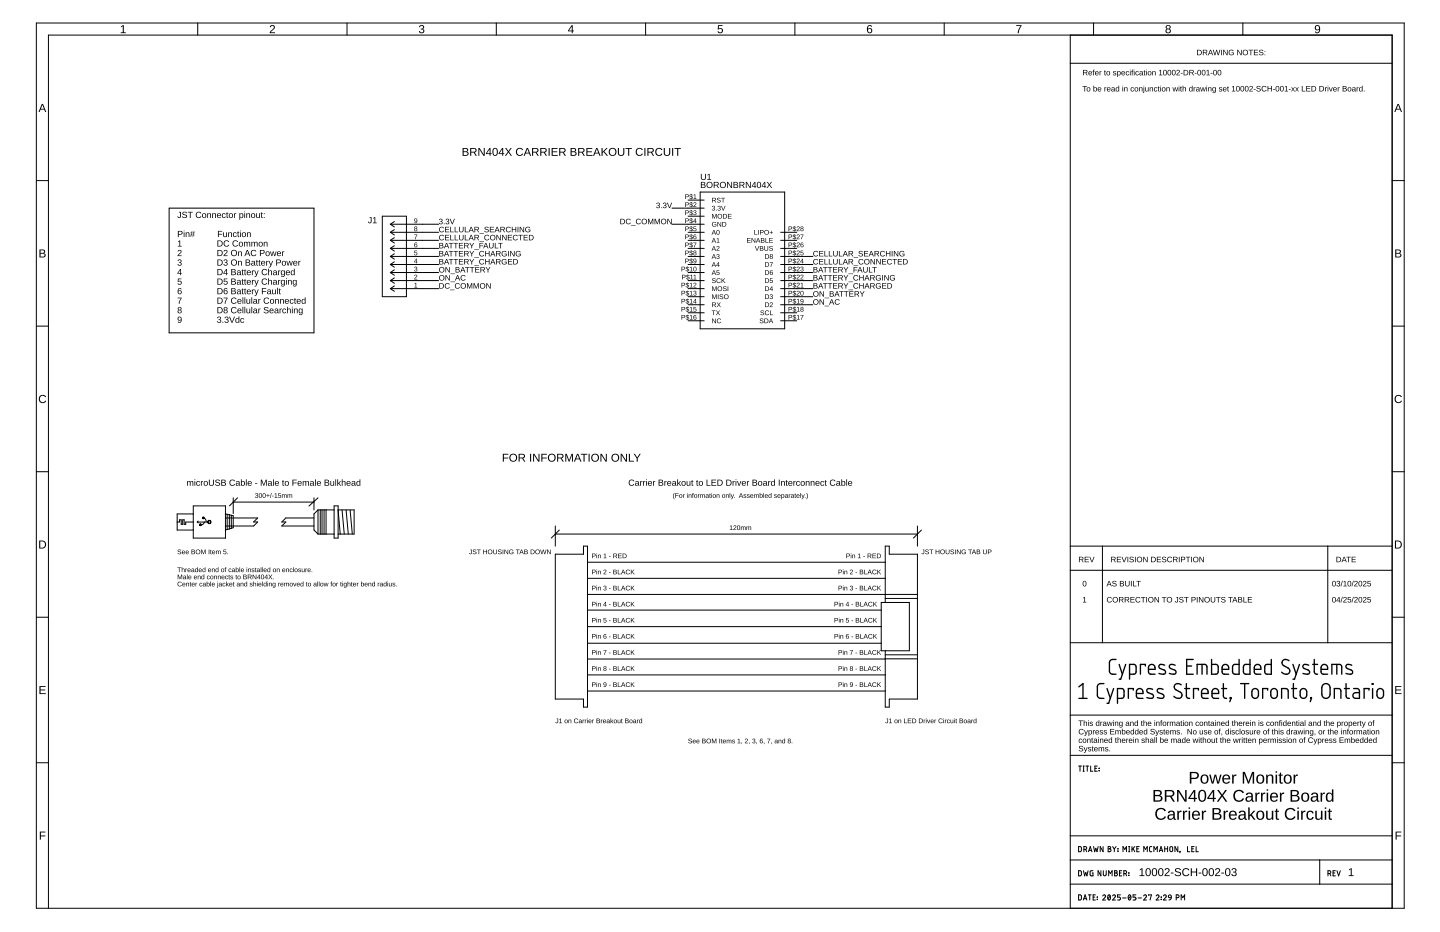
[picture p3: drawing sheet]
<svg xmlns="http://www.w3.org/2000/svg" width="432mm" height="279mm" viewBox="0 0 432 279" stroke-linecap="round" stroke-linejoin="round" font-family="sans-serif">
<g fill="#000">
<path d="M36.3 7.9l.8-.4v2.2h.6v.2h-1.5v-.2h.6v-1.9l-.5 .4zM81.1 7.7a.78 .78 0 0 1 1.3 .1 .78 .78 0 0 1-.5 1.2l-.7 .7h1.3v.2h-1.6l.1-.4 .6-.6a.52 .52 0 0 0 .5-.8 .52 .52 0 0 0-.8-.1l-.4 .1zM125.9 7.7a.69 .69 0 0 1 1.1-.1 .69 .69 0 0 1-.3 1.1 .71 .71 0 0 1 .4 1.1 .71 .71 0 0 1-1.1 .1l-.4-.6h.3a.49 .49 0 0 0 .7 .4 .49 .49 0 0 0 .2-.7l-.6-.1v-.3a.47 .47 0 0 0 .7-.2 .47 .47 0 0 0-.4-.7 .47 .47 0 0 0-.5 .5l-.4-.1zM215.3 7.5h1.4v.3h-1.1l-.1 .8a.83 .83 0 0 1 1.2 .3 .83 .83 0 0 1-.5 1.2 .83 .83 0 0 1-1.1-.7h.4a.54 .54 0 0 0 .7 .2 .54 .54 0 0 0 .1-.8 .54 .54 0 0 0-.8 0h-.3zM304.7 7.5h1.6l-.8 2.4h-.3v-.4l.8-1.7h-1.3zM124.2 70.3h.9l-.4 1.4h-.2v-.4l.5-.8zM124.3 75.1h.8l-.7 .2v.4a.48 .48 0 0 1 .7 .2 .48 .48 0 0 1-.3 .7 .48 .48 0 0 1-.6-.4l.5 .2a.37 .37 0 0 0 .1-.6 .37 .37 0 0 0-.6 .1zM124.4 82.5a.48 .48 0 0 1 .7 .2 .48 .48 0 0 1-.4 .6l-.3 .3 .7 .2h-.9l.6-.8a.27 .27 0 0 0 0-.5 .27 .27 0 0 0-.4 .2h-.2zM124.3 85l.5-.2v1.2l.3 .2h-.8l.3-.2v-1l-.3 .2zM124.3 80a.41 .41 0 0 1 .7 0 .41 .41 0 0 1-.2 .6 .37 .37 0 0 1 .3 .5 .37 .37 0 0 1-.4 .3l-.5-.2 .2-.2a.28 .28 0 0 0 .4 .2 .28 .28 0 0 0 .1-.4l-.4-.2a.27 .27 0 0 0 .4-.2 .27 .27 0 0 0-.2-.3 .27 .27 0 0 0-.3 .2h-.2zM11.9 118.7a1.2 1.2 0 0 1 1.9 .3l-.3 .1a.88 .88 0 0 0-1.3-.1 .88 .88 0 0 0 .1 1.3 .88 .88 0 0 0 1.3-.2l.3 .1a1.23 1.23 0 0 1-1.9 .4 1.23 1.23 0 0 1-.1-1.9zM418.5 118.7a1.2 1.2 0 0 1 1.9 .3l-.3 .1a.88 .88 0 0 0-1.4-.1 .88 .88 0 0 0 .1 1.3 .88 .88 0 0 0 1.3-.2l.3 .1a1.23 1.23 0 0 1-1.9 .4 1.23 1.23 0 0 1 0-1.9z"/>
<path d="M324.8 179.2l.6-.2v1.4h.4v.2h-1.1v-.2h.5v-1.2l-.4 .2zM11.8 205.7h1.9v.2h-1.5v.8h1.4v.3h-1.4v.8h1.5v.3h-1.9zM418.4 205.7h1.8v.2h-1.5v.8h1.4v.3h-1.4v.8h1.6v.3h-1.9zM11.9 249.3h1.7v.3h-1.3v.9h1.3v.2h-1.3v1h-.4zM418.5 249.3h1.7v.3h-1.4v.9h1.3v.2h-1.3v1h-.3zM404.5 260.7l.8-.4v2.1h.6v.2h-1.5v-.2h.6v-1.8l-.5 .4z"/>
<path d="M171.4 7.5h.3v1.7h.4v.2h-.4v.5h-.2v-.5h-1.2zM171.5 7.9l-.9 1.3h.9z"/>
<path d="M260.3 7.7l.3-.2a.7 .7 0 0 1 .9 .5h-.3a.58 .58 0 0 0-.8-.1 .58 .58 0 0 0-.1 .8 .77 .77 0 0 1 1.1 .1 .77 .77 0 0 1-.3 1.2 .77 .77 0 0 1-1-.6l-.1-1.2zM260.2 9.2a.55 .55 0 0 0 1.1 0 .55 .55 0 0 0-1.1 0z"/>
<path d="M349.7 7.7a.7 .7 0 0 1 1.1-.1 .7 .7 0 0 1-.2 1.1 .69 .69 0 0 1 .2 1 .69 .69 0 0 1-1.1 0 .69 .69 0 0 1 .2-1l-.3-.4zM349.8 8.1a.45 .45 0 0 0 .9 0 .45 .45 0 0 0-.9 0zM349.8 9.3a.5 .5 0 0 0 1 0 .5 .5 0 0 0-1 0z"/>
<path d="M359 14.9h.5a.82 .82 0 0 1 .9 .8 .82 .82 0 0 1-.8 .9h-.6zM359.2 15.1v1.3a.69 .69 0 0 0 1-.7 .69 .69 0 0 0-1-.6zM360.7 14.9h.7a.47 .47 0 0 1 .6 .4 .47 .47 0 0 1-.4 .6l.5 .7h-.3l-.4-.7h-.5v.7h-.2zM360.9 15.1v.6h.5a.31 .31 0 0 0 .4-.3 .31 .31 0 0 0-.4-.3zM362.9 14.9h.2l.7 1.7h-.2l-.2-.5h-.8l-.2 .5h-.2zM363 15.1l-.3 .8h.6zM363.7 14.9h.2l.4 1.5 .4-1.5h.2l.4 1.5 .4-1.5h.2l-.5 1.7h-.2l-.4-1.4-.4 1.4h-.2zM366.1 14.9h.3v1.7h-.3zM366.8 14.9h.2l.9 1.4v-1.4h.2v1.7h-.3l-.8-1.4v1.4h-.2zM368.6 15.1a.85 .85 0 0 1 1.3 .2h-.2a.64 .64 0 0 0-.9 .1 .64 .64 0 0 0 .1 .9 .64 .64 0 0 0 .9-.1v-.3h-.5v-.2h.7v.6a.89 .89 0 0 1-1.3 .1 .89 .89 0 0 1-.1-1.3zM371 14.9h.3l.8 1.4v-1.4h.2v1.7h-.2l-.9-1.4v1.4h-.2zM372.6 15.7a.84 .84 0 0 1 1.6 0 .84 .84 0 0 1-1.6 0zM372.7 15.7a.65 .65 0 0 0 1.3 0 .65 .65 0 0 0-1.3 0zM374.4 14.9h1.4v.2h-.6v1.5h-.2v-1.5h-.6zM376 14.9h1.2v.2h-1v.5h1v.2h-1v.6h1.1v.2h-1.3zM377.7 15l.7-.1 .4 .4h-.2a.38 .38 0 0 0-.5-.3 .38 .38 0 0 0-.2 .5 .69 .69 0 0 1 .7 .2 .69 .69 0 0 1 .1 .8h-.9l-.3-.3 .2-.1a.44 .44 0 0 0 .5 .4 .44 .44 0 0 0 .4-.6l-1-.3zM379.2 15.3h.2v.2h-.2zM379.2 16.3h.2v.3h-.2z"/>
<path d="M394.5 7.7a.95 .95 0 0 1 1.2 .1 .95 .95 0 0 1 .1 1.2 .82 .82 0 0 1-.5 .9 .82 .82 0 0 1-1-.4l.3-.1a.58 .58 0 0 0 .8 .2 .58 .58 0 0 0 .2-.8 .77 .77 0 0 1-1.2 .1 .77 .77 0 0 1 .1-1.2zM394.5 8.3a.53 .53 0 0 0 1 0 .53 .53 0 0 0-1 0z"/>
<path d="M12.5 31.2h.4l1 2.4h-.4l-.2-.7h-1.1l-.3 .7h-.3zM12.7 31.4l-.4 1.2h.9z"/>
<path d="M324.6 25.8h1.3v.2h-.5v1.4h-.2v-1.4h-.6zM325.7 26.8a.65 .65 0 0 1 1.3 0 .65 .65 0 0 1-1.3 0zM326.1 26.4a.46 .46 0 0 0-.1 .6 .46 .46 0 0 0 .7 .2v-.8zM327.9 25.7h.2v.7a.55 .55 0 0 1 .8-.1 .55 .55 0 0 1 0 .8 .45 .45 0 0 1-.4 .3 .45 .45 0 0 1-.4-.2l-.2 .2zM328.2 26.4l.1 .9a.43 .43 0 0 0 .4-.5 .43 .43 0 0 0-.5-.4zM329.3 26.3a.57 .57 0 0 1 .7-.1 .57 .57 0 0 1 .2 .6h-.8a.37 .37 0 0 0 .2 .5 .37 .37 0 0 0 .4-.2h.2a.63 .63 0 0 1-.9 .2 .63 .63 0 0 1 0-1zM329.5 26.4l-.1 .3h.6l-.2-.4zM331.2 26.2h.2v.2l.4-.3-.4 .5v.8h-.2zM332 26.3a.57 .57 0 0 1 .7-.1 .57 .57 0 0 1 .3 .6h-.9a.37 .37 0 0 0 .2 .5 .37 .37 0 0 0 .5-.2h.2a.63 .63 0 0 1-1 .2 .63 .63 0 0 1 0-1zM332.2 26.4l-.1 .3h.7l-.2-.4zM333.4 26.3l.7-.1 .3 1.2-.4-.2a.41 .41 0 0 1-.6 .2 .41 .41 0 0 1 .1-.7l.5-.1a.28 .28 0 0 0-.2-.3 .28 .28 0 0 0-.3 .2h-.2zM333.5 27a.3 .3 0 0 0 .6 0 .3 .3 0 0 0-.6 0zM334.7 26.3l.3-.2 .4 .3v-.7h.2v1.7l-.2-.2a.55 .55 0 0 1-.8 .1 .55 .55 0 0 1 0-.8zM334.8 26.4l.1 .8a.43 .43 0 0 0 .5-.4 .43 .43 0 0 0-.6-.4zM336.6 25.7l.2 .2zM336.6 26.2h.2v1.2h-.2zM337.1 26.2l.2 .2a.42 .42 0 0 1 .5-.2 .42 .42 0 0 1 .3 .4v.8h-.2v-.8a.3 .3 0 0 0-.3-.3 .3 .3 0 0 0-.3 .4v.7h-.2zM339.2 26.3l.5-.1 .3 .3h-.2a.35 .35 0 0 0-.5 0 .35 .35 0 0 0 0 .5 .35 .35 0 0 0 .5 0h.2a.6 .6 0 0 1-.9 .3 .6 .6 0 0 1 .1-1zM340.1 26.8a.62 .62 0 0 1 1.2 0 .62 .62 0 0 1-1.2 0zM340.5 26.4a.46 .46 0 0 0-.1 .6 .46 .46 0 0 0 .6 .2v-.8zM341.6 26.2l.2 .2a.42 .42 0 0 1 .5-.2 .42 .42 0 0 1 .3 .4v.8h-.2v-.8a.3 .3 0 0 0-.4-.3 .3 .3 0 0 0-.2 .4v.7h-.2zM342.9 25.7l.2 .2zM342.9 26.2h.2v1.4l-.4 .3zM343.4 26.2h.2v.8a.3 .3 0 0 0 .4 .3 .3 .3 0 0 0 .2-.4v-.7h.2v1.2l-.2-.2a.42 .42 0 0 1-.5 .2 .42 .42 0 0 1-.3-.4zM344.7 26.2l.2 .2a.42 .42 0 0 1 .5-.2 .42 .42 0 0 1 .3 .4v.8h-.2v-.8a.3 .3 0 0 0-.3-.3 .3 .3 0 0 0-.2 .4v.7h-.3zM346.1 26.3l.6-.1 .3 .3h-.2a.35 .35 0 0 0-.5 0 .35 .35 0 0 0 0 .5 .35 .35 0 0 0 .5 0h.2a.6 .6 0 0 1-.9 .3 .6 .6 0 0 1 0-1zM347.3 25.9l.4 .3-.2 .1v.8l.2 .3-.4-.1-.2-1.1zM347.9 25.7l.2 .2zM347.9 26.2h.2v1.2h-.2zM348.2 26.8a.65 .65 0 0 1 1.3 0 .65 .65 0 0 1-1.3 0zM348.7 26.4a.46 .46 0 0 0-.1 .6 .46 .46 0 0 0 .6 .2v-.8zM349.7 26.2l.3 .2a.42 .42 0 0 1 .4-.2 .42 .42 0 0 1 .4 .4v.8h-.3v-.8a.3 .3 0 0 0-.3-.3 .3 .3 0 0 0-.2 .4v.7h-.2zM351.6 26.2h.2l.2 1 .3-1h.2l.3 1 .3-1h.2l-.4 1.2h-.2l-.3-1.1-.2 1.1h-.3zM353.4 25.7l.2 .2zM353.4 26.2h.2v1.2h-.2zM354.1 25.9l.3 .3-.2 .1v.8l.2 .3-.4-.1-.2-1.1zM354.6 25.7h.2v.7a.42 .42 0 0 1 .5-.2 .42 .42 0 0 1 .3 .4v.8h-.2v-.8a.3 .3 0 0 0-.3-.3 .3 .3 0 0 0-.3 .4v.7h-.2zM356.7 26.3l.3-.2 .4 .3v-.7h.2v1.7l-.2-.2a.55 .55 0 0 1-.8 .1 .55 .55 0 0 1 0-.8zM356.8 26.4l.1 .8a.43 .43 0 0 0 .5-.4 .43 .43 0 0 0-.6-.4zM357.9 26.2h.2v.2l.4-.3-.4 .5v.8h-.2zM358.8 26.3l.8-.1 .3 1.2-.4-.2a.41 .41 0 0 1-.7 .2 .41 .41 0 0 1 .1-.7l.6-.1a.28 .28 0 0 0-.2-.3 .28 .28 0 0 0-.4 .2h-.2zM358.9 27a.3 .3 0 0 0 .6 0 .3 .3 0 0 0-.6 0zM359.9 26.2h.2l.2 1 .3-1h.2l.3 1 .3-1h.2l-.4 1.2h-.2l-.3-1.1-.2 1.1h-.3zM361.7 25.7l.2 .2zM361.7 26.2h.2v1.2h-.2zM362.3 26.2l.2 .2a.42 .42 0 0 1 .5-.2 .42 .42 0 0 1 .3 .4v.8h-.2v-.8a.3 .3 0 0 0-.4-.3 .3 .3 0 0 0-.2 .4v.7h-.2zM363.6 26.3l.4-.2 .4 .3 .2-.2v1.2l-.3 .4-.4 .1-.3-.3a.47 .47 0 0 0 .5 .1 .47 .47 0 0 0 .3-.5 .55 .55 0 0 1-.9 .1 .55 .55 0 0 1 .1-.9zM363.8 26.4v.6a.42 .42 0 0 0 .7-.1 .42 .42 0 0 0-.5-.6zM365.6 26.2h.6l.3 .2-.6-.1-.1 .3a.51 .51 0 0 1 .7 .3 .51 .51 0 0 1-.4 .7 .51 .51 0 0 1-.6-.5l.7 .1v-.2l-.3-.2a.36 .36 0 0 1-.3-.2 .36 .36 0 0 1 0-.4zM366.8 26.3a.57 .57 0 0 1 .7-.1 .57 .57 0 0 1 .3 .6h-.9a.37 .37 0 0 0 .2 .5 .37 .37 0 0 0 .5-.2h.2a.63 .63 0 0 1-1 .2 .63 .63 0 0 1 0-1zM367 26.4l-.1 .3h.7l-.2-.4zM368.2 25.9l.3 .3-.2 .1v.8l.2 .3-.4-.1-.2-1.1zM369.4 26l.6-.2v1.4h.4v.2h-1v-.2h.4v-1.2l-.4 .2zM370.9 25.9a.76 .76 0 0 1 .9 .7 .76 .76 0 0 1-.9 .7 1.24 1.24 0 0 1 0-1.4zM371 26l-.1 .1a.58 .58 0 0 0-.1 .7 .58 .58 0 0 0 .7 .3 .73 .73 0 0 0-.5-1.1zM372.2 25.9a.76 .76 0 0 1 .9 .7 .76 .76 0 0 1-.9 .7 1.24 1.24 0 0 1 0-1.4zM372.4 26l-.2 .1a.58 .58 0 0 0-.1 .7 .58 .58 0 0 0 .7 .3 .73 .73 0 0 0-.4-1.1zM373.5 25.9a.76 .76 0 0 1 .9 .7 .76 .76 0 0 1-.9 .7 1.24 1.24 0 0 1 0-1.4zM373.7 26l-.1 .1a.58 .58 0 0 0-.2 .7 .58 .58 0 0 0 .7 .3 .73 .73 0 0 0-.4-1.1zM374.8 25.9a.56 .56 0 0 1 .8 .2 .56 .56 0 0 1-.4 .8l-.4 .3h.9v.2h-1.1l.7-.9a.32 .32 0 0 0 .1-.5 .32 .32 0 0 0-.6 .2h-.2zM375.9 26.7h.6v.2h-.6zM376.9 25.9l.8-.1 .3 .3-.2 .1a.38 .38 0 0 0-.4-.3 .38 .38 0 0 0-.3 .5 .69 .69 0 0 1 .7 .2 .69 .69 0 0 1 .1 .7l-.8 .1-.4-.4h.2a.44 .44 0 0 0 .5 .3 .44 .44 0 0 0 .4-.5l-.9-.4zM378.5 26a.81 .81 0 0 1 1.3 .2h-.2a.6 .6 0 0 0-.9 0 .6 .6 0 0 0 0 .9 .6 .6 0 0 0 .9-.2l.2 .1a.84 .84 0 0 1-1.2 .3 .84 .84 0 0 1-.1-1.3zM380.1 25.8h.2v.7h.9v-.7h.2v1.6h-.2v-.7h-.9v.7h-.2zM381.7 26.7h.6v.2h-.6zM382.7 25.9a.76 .76 0 0 1 .9 .7 .76 .76 0 0 1-.9 .7 1.24 1.24 0 0 1 0-1.4zM382.9 26l-.1 .1a.58 .58 0 0 0-.2 .7 .58 .58 0 0 0 .7 .3 .73 .73 0 0 0-.4-1.1zM384.1 25.9a.76 .76 0 0 1 .8 .7 .76 .76 0 0 1-.8 .7 1.24 1.24 0 0 1 0-1.4zM384.2 26l-.1 .1a.58 .58 0 0 0-.2 .7 .58 .58 0 0 0 .7 .3 .73 .73 0 0 0-.4-1.1zM385.3 26l.5-.2v1.4h.4v.2h-1v-.2h.4v-1.2l-.3 .2zM386.5 26.7h.5v.2h-.5zM387.2 26.2h.2l.3 .4 .3-.4h.3l-.5 .6 .5 .6h-.2l-.4-.5-.3 .5h-.2l.4-.6zM388.4 26.2h.2l.3 .4 .3-.4h.3l-.5 .6 .5 .6h-.2l-.4-.5-.3 .5h-.2l.4-.6zM390.4 25.8h.2v1.4h.8v.2h-1zM391.7 25.8h1.2v.2h-1v.5h1v.2h-1v.5h1.1v.2h-1.3zM393.3 25.8h.5a.82 .82 0 0 1 .9 .8 .82 .82 0 0 1-.8 .8h-.6zM393.5 26v1.2a.69 .69 0 0 0 .9-.6 .69 .69 0 0 0-.9-.6zM395.6 25.8h.6a.82 .82 0 0 1 .8 .8 .82 .82 0 0 1-.8 .8h-.6zM395.9 26v1.2a.69 .69 0 0 0 .9-.6 .69 .69 0 0 0-.9-.6zM397.3 26.2h.2v.2l.4-.3-.4 .5v.8h-.2zM398.1 25.7l.2 .2zM398.1 26.2h.2v1.2h-.2zM398.5 26.2h.2l.4 1 .3-1h.2l-.4 1.2h-.3zM399.9 26.3a.57 .57 0 0 1 .7-.1 .57 .57 0 0 1 .3 .6h-.9a.37 .37 0 0 0 .2 .5 .37 .37 0 0 0 .4-.2h.2a.63 .63 0 0 1-.9 .2 .63 .63 0 0 1 0-1zM400.1 26.4l-.1 .3h.7l-.3-.4zM401.1 26.2h.2v.2l.4-.3-.3 .5-.1 .8h-.2zM402.6 25.8l1.1 .2 .1 .3-.3 .3a.45 .45 0 0 1 .4 .5 .45 .45 0 0 1-.6 .3h-.7zM402.8 26v.5l.7-.2v-.3zM402.8 26.6v.6l.8-.1-.1-.4zM404 26.8a.62 .62 0 0 1 1.2 0 .62 .62 0 0 1-1.2 0zM404.4 26.4a.46 .46 0 0 0-.1 .6 .46 .46 0 0 0 .6 .2v-.8zM405.6 26.3l.7-.1 .3 1.2-.4-.2a.41 .41 0 0 1-.6 .2 .41 .41 0 0 1 .1-.7l.5-.1a.28 .28 0 0 0-.2-.3 .28 .28 0 0 0-.3 .2h-.2zM405.7 27a.3 .3 0 0 0 .6 0 .3 .3 0 0 0-.6 0zM406.8 26.2h.2v.2l.4-.3-.4 .5v.8h-.2zM407.6 26.3l.4-.2 .4 .3v-.7h.2v1.7l-.2-.2a.55 .55 0 0 1-.8 .1 .55 .55 0 0 1 0-.8zM407.8 26.4l.1 .8a.43 .43 0 0 0 .5-.4 .43 .43 0 0 0-.6-.4zM409 27.2h.2v.2h-.2z"/>
<path d="M324.7 21h.8a.47 .47 0 0 1 .6 .3 .47 .47 0 0 1-.4 .6l.5 .7h-.3l-.4-.7h-.5v.7h-.3zM325 21.1v.6h.5a.31 .31 0 0 0 .4-.3 .31 .31 0 0 0-.4-.3zM326.5 21.5a.57 .57 0 0 1 .7-.1 .57 .57 0 0 1 .3 .6h-.9a.37 .37 0 0 0 .2 .4 .37 .37 0 0 0 .5-.1h.1a.63 .63 0 0 1-.9 .1 .63 .63 0 0 1 0-.9zM326.7 21.6l-.1 .2h.7l-.2-.3zM327.9 20.9h.3l-.2 .2 .2 .4h-.2v1.1h-.2v-1.1h-.2zM328.5 21.5a.57 .57 0 0 1 .7-.1 .57 .57 0 0 1 .3 .6h-.9a.37 .37 0 0 0 .2 .4 .37 .37 0 0 0 .4-.1h.2a.63 .63 0 0 1-.9 .1 .63 .63 0 0 1 0-.9zM328.7 21.6l-.1 .2h.6l-.2-.3zM329.7 21.3h.2v.3l.4-.3-.3 .5-.1 .8h-.2zM331.3 21.1l.3 .2-.2 .2v.8l.3 .3-.5-.1-.2-1.2zM331.6 22a.65 .65 0 0 1 1.3 0 .65 .65 0 0 1-1.3 0zM332.1 21.6a.46 .46 0 0 0-.1 .6 .46 .46 0 0 0 .6 .1v-.7zM333.9 21.4l.5-.1 .3 .3-.6-.1-.1 .3a.51 .51 0 0 1 .7 .3 .51 .51 0 0 1-.4 .6 .51 .51 0 0 1-.6-.4l.8 .1v-.3l-.3-.1a.36 .36 0 0 1-.4-.2 .36 .36 0 0 1 .1-.4zM335 21.3l.2 .2a.54 .54 0 0 1 .8-.1 .54 .54 0 0 1 0 .8l-.4 .4-.4-.2v.7h-.2zM335.3 21.5a.41 .41 0 0 0-.1 .6 .41 .41 0 0 0 .6 .1v-.6zM336.4 21.5a.57 .57 0 0 1 .7-.1 .57 .57 0 0 1 .3 .6h-.9a.37 .37 0 0 0 .2 .4 .37 .37 0 0 0 .4-.1h.2a.63 .63 0 0 1-.9 .1 .63 .63 0 0 1 0-.9zM336.6 21.6l-.1 .2h.6l-.2-.3zM337.7 21.5l.6-.2 .3 .4h-.2a.35 .35 0 0 0-.5 0 .35 .35 0 0 0 0 .5 .35 .35 0 0 0 .5 0h.2a.6 .6 0 0 1-.9 .2 .6 .6 0 0 1 0-.9zM338.8 20.9l.2 .2zM338.8 21.3h.2v1.3h-.2zM339.5 20.9h.3l-.2 .2 .2 .4h-.2v1.1h-.2v-1.1h-.2zM340 20.9l.2 .2zM340 21.3h.2v1.3h-.2zM340.6 21.5l.6-.2 .3 .4h-.2a.35 .35 0 0 0-.5 0 .35 .35 0 0 0 0 .5 .35 .35 0 0 0 .5 0h.2a.6 .6 0 0 1-1 .2 .6 .6 0 0 1 .1-.9zM341.8 21.5l.8-.1 .3 1.2-.4-.3a.41 .41 0 0 1-.7 .2 .41 .41 0 0 1 .1-.6l.6-.1a.28 .28 0 0 0-.2-.3 .28 .28 0 0 0-.4 .2l-.2-.1zM341.9 22.2a.3 .3 0 0 0 .6 0 .3 .3 0 0 0-.6 0zM343.1 21.1l.4 .2-.2 .2v.8l.2 .3-.4-.1-.2-1.2zM343.7 20.9l.2 .2zM343.7 21.3h.2v1.3h-.2zM344 22a.65 .65 0 0 1 1.3 0 .65 .65 0 0 1-1.3 0zM344.5 21.6a.46 .46 0 0 0-.2 .6 .46 .46 0 0 0 .7 .1v-.7zM345.5 21.3l.2 .2a.42 .42 0 0 1 .5-.2 .42 .42 0 0 1 .3 .5v.8h-.2v-.8a.3 .3 0 0 0-.3-.3 .3 .3 0 0 0-.3 .4v.7h-.2zM347.6 21.2l.6-.2v1.4h.3v.2h-1v-.2h.4v-1.2l-.3 .2zM349 21a.76 .76 0 0 1 .9 .8 .76 .76 0 0 1-.9 .7 1.24 1.24 0 0 1 0-1.5zM349.2 21.1l-.1 .2a.58 .58 0 0 0-.2 .7 .58 .58 0 0 0 .7 .3 .73 .73 0 0 0-.4-1.2zM350.3 21a.76 .76 0 0 1 .9 .8 .76 .76 0 0 1-.9 .7 1.24 1.24 0 0 1 0-1.5zM350.5 21.1l-.1 .2a.58 .58 0 0 0-.2 .7 .58 .58 0 0 0 .7 .3 .73 .73 0 0 0-.4-1.2zM351.6 21a.76 .76 0 0 1 .9 .8 .76 .76 0 0 1-.9 .7 1.24 1.24 0 0 1 0-1.5zM351.8 21.1l-.1 .2a.58 .58 0 0 0-.2 .7 .58 .58 0 0 0 .7 .3 .73 .73 0 0 0-.4-1.2zM352.9 21a.56 .56 0 0 1 .9 .3 .56 .56 0 0 1-.5 .7l-.3 .4h.8v.2h-1.1l.7-.9a.32 .32 0 0 0 .1-.5 .32 .32 0 0 0-.5 .2h-.3zM354 21.9h.6v.2h-.6zM354.9 21h.6a.82 .82 0 0 1 .8 .7 .82 .82 0 0 1-.8 .9h-.6zM355.1 21.1v1.3a.69 .69 0 0 0 1-.6 .69 .69 0 0 0-1-.7zM356.6 21h.8a.47 .47 0 0 1 .6 .3 .47 .47 0 0 1-.4 .6l.4 .7h-.2l-.4-.7h-.5v.7h-.3zM356.9 21.1v.6h.5a.31 .31 0 0 0 .4-.3 .31 .31 0 0 0-.4-.3zM358.3 21.9h.5v.2h-.5zM359.3 21a.76 .76 0 0 1 .9 .8 .76 .76 0 0 1-.9 .7 1.24 1.24 0 0 1 0-1.5zM359.4 21.1l-.1 .2a.58 .58 0 0 0-.1 .7 .58 .58 0 0 0 .7 .3 .73 .73 0 0 0-.5-1.2zM360.6 21a.76 .76 0 0 1 .9 .8 .76 .76 0 0 1-.9 .7 1.24 1.24 0 0 1 0-1.5zM360.8 21.1l-.2 .2a.58 .58 0 0 0-.1 .7 .58 .58 0 0 0 .7 .3 .73 .73 0 0 0-.4-1.2zM361.8 21.2l.6-.2v1.4h.4v.2h-1v-.2h.4v-1.2l-.4 .2zM363 21.9h.6v.2h-.6zM364 21a.76 .76 0 0 1 .9 .8 .76 .76 0 0 1-.9 .7 1.24 1.24 0 0 1 0-1.5zM364.2 21.1l-.1 .2a.58 .58 0 0 0-.2 .7 .58 .58 0 0 0 .7 .3 .73 .73 0 0 0-.4-1.2zM365.3 21a.76 .76 0 0 1 .9 .8 .76 .76 0 0 1-.9 .7 1.24 1.24 0 0 1 0-1.5zM365.5 21.1l-.1 .2a.58 .58 0 0 0-.2 .7 .58 .58 0 0 0 .7 .3 .73 .73 0 0 0-.4-1.2z"/>
<path d="M419.1 31.2h.3l1 2.4h-.3l-.3-.7h-1.1l-.3 .7h-.3zM419.3 31.4l-.5 1.2h.9z"/>
<path d="M138.7 44.4a1.52 1.52 0 0 1 1.6 .3l.1 .4-.5 .4a.64 .64 0 0 1 .6 .8 .64 .64 0 0 1-.8 .4h-1zM139 44.6v.8l1-.3-.1-.4zM139 45.6v.9l.8-.1 .4-.2-.3-.5zM141 44.4h1.1a.68 .68 0 0 1 .8 .5 .68 .68 0 0 1-.6 .8l.7 1h-.4l-.6-1h-.7v1h-.3zM141.3 44.6v.9h.8a.44 .44 0 0 0 .5-.5 .44 .44 0 0 0-.5-.4zM143.4 44.4h.4l1.3 2v-2h.2v2.3h-.3l-1.3-2v2h-.3zM146.8 44.4h.3v1.5h.3v.3h-.3v.5h-.3v-.5h-1.1zM146.8 44.7l-.8 1.2h.8zM148 44.5a.88 .88 0 0 1 1 0 .88 .88 0 0 1 .3 1 .88 .88 0 0 1-.8 1.2 .88 .88 0 0 1-.8-1.2zM148.2 44.7l-.1 .1a1.01 1.01 0 0 0 .5 1.7 1.28 1.28 0 0 0-.1-1.9zM150.6 44.4h.3v1.5h.3v.3h-.3v.5h-.3v-.5h-1.1zM150.6 44.7l-.8 1.2h.8zM151.5 44.4h.3l.7 .9 .6-.9h.3l-.8 1.1 .9 1.2h-.3l-.7-1-.8 1h-.3l.9-1.2zM155 44.7a1.17 1.17 0 0 1 1.8 .2l-.3 .1a.86 .86 0 0 0-1.2-.1 .86 .86 0 0 0 0 1.3 .86 .86 0 0 0 1.3-.2l.3 .1a1.2 1.2 0 0 1-1.8 .4 1.2 1.2 0 0 1-.1-1.8zM158 44.4h.3l1 2.3h-.4l-.2-.7h-1.1l-.3 .7h-.3zM158.1 44.6l-.4 1.2h.9zM159.5 44.4h1.1a.68 .68 0 0 1 .9 .5 .68 .68 0 0 1-.6 .8l.7 1h-.4l-.6-1h-.7v1h-.4zM159.9 44.6v.9h.7a.44 .44 0 0 0 .6-.5 .44 .44 0 0 0-.6-.4zM162 44.4h1.1a.68 .68 0 0 1 .8 .5 .68 .68 0 0 1-.5 .8l.6 1h-.3l-.6-1h-.8v1h-.3zM162.3 44.6v.9h.8a.44 .44 0 0 0 .5-.5 .44 .44 0 0 0-.5-.4zM164.5 44.4h.3v2.3h-.3zM165.4 44.4h1.8v.2h-1.5v.8h1.4v.2h-1.4v.9h1.6v.2h-1.9zM167.7 44.4h1.1a.68 .68 0 0 1 .8 .5 .68 .68 0 0 1-.6 .8l.7 1h-.4l-.6-1h-.7v1h-.3zM168 44.6v.9h.8a.44 .44 0 0 0 .5-.5 .44 .44 0 0 0-.5-.4zM171.1 44.4a1.52 1.52 0 0 1 1.6 .3v.4l-.4 .4a.64 .64 0 0 1 .6 .8 .64 .64 0 0 1-.9 .4h-.9zM171.4 44.6v.8l1-.3-.1-.4zM171.4 45.6v.9l.8-.1 .4-.2-.3-.5zM173.4 44.4h1.1a.68 .68 0 0 1 .8 .5 .68 .68 0 0 1-.6 .8l.7 1h-.4l-.6-1h-.7v1h-.3zM173.7 44.6v.9h.8a.44 .44 0 0 0 .5-.5 .44 .44 0 0 0-.6-.4zM175.8 44.4h1.8v.2h-1.5v.8h1.4v.2h-1.4v.9h1.6v.2h-1.9zM178.8 44.4h.3l1 2.3h-.3l-.3-.7h-1.1l-.2 .7h-.4zM179 44.6l-.5 1.2h.9zM180.4 44.4h.3v1.1l1.1-1.1h.4l-1 1 1.1 1.3h-.4l-.9-1.1-.3 .2v.9h-.3zM182.4 45.5a1.25 1.25 0 0 1 2.5 0 1.25 1.25 0 0 1-2.5 0zM183.1 44.8a.95 .95 0 0 0 .2 1.6 .95 .95 0 0 0 1.4-.8 .95 .95 0 0 0-1.3-1zM185.3 44.4h.3v1.4a.65 .65 0 0 0 .7 .7 .65 .65 0 0 0 .6-.7v-1.4h.3v1.4a.97 .97 0 0 1-.9 .9 .97 .97 0 0 1-1-.8zM187.6 44.4h1.9v.2h-.8v2.1h-.3v-2.1h-.8zM190.9 44.7a1.17 1.17 0 0 1 1.9 .2l-.3 .1a.86 .86 0 0 0-1.3-.1 .86 .86 0 0 0 0 1.3 .86 .86 0 0 0 1.3-.2l.3 .1a1.2 1.2 0 0 1-1.8 .4 1.2 1.2 0 0 1-.1-1.8zM193.2 44.4h.3v2.3h-.3zM194.1 44.4h1.1a.68 .68 0 0 1 .8 .5 .68 .68 0 0 1-.5 .8l.7 1h-.4l-.6-1h-.8v1h-.3zM194.4 44.6v.9h.8a.44 .44 0 0 0 .5-.5 .44 .44 0 0 0-.5-.4zM196.8 44.7a1.17 1.17 0 0 1 1.8 .2l-.3 .1a.86 .86 0 0 0-1.3-.1 .86 .86 0 0 0 .1 1.3 .86 .86 0 0 0 1.3-.2l.2 .1a1.2 1.2 0 0 1-1.8 .4 1.2 1.2 0 0 1 0-1.8zM199 44.4h.4v1.4a.65 .65 0 0 0 .6 .7 .65 .65 0 0 0 .7-.7v-1.4h.3v1.4a.97 .97 0 0 1-1 .9 .97 .97 0 0 1-1-.8zM201.5 44.4h.4v2.3h-.4zM202.3 44.4h1.9v.2h-.8v2.1h-.3v-2.1h-.8z"/>
<path d="M205.5 58.2h.6a.43 .43 0 0 1 .5 .5 .43 .43 0 0 1-.5 .4h-.4v.5h-.2zM205.7 58.4v.5l.6-.1-.1-.4zM206.9 58.4a.47 .47 0 0 1 .5-.2 .47 .47 0 0 1 .3 .4l-.4-.2v.5l.4 .1a.38 .38 0 0 1 0 .4 .38 .38 0 0 1-.4 .2l-.1 .2-.5-.5 .5 .2v-.5l-.4-.3zM207.3 59v.5l.3-.2zM207 58.5l.2 .3v-.4zM208 58.5l.5-.3v1.3l.3 .1h-.8l.3-.1v-1.1l-.3 .2z"/>
<path d="M210.2 52.1h.2v1.2a.51 .51 0 0 0 .5 .5 .51 .51 0 0 0 .5-.6v-1.1h.3v1.2a.76 .76 0 0 1-.8 .7 .76 .76 0 0 1-.7-.7zM212.1 52.4l.7-.3v1.7h.4v.2h-1.1v-.2h.4v-1.5l-.4 .3z"/>
<path d="M210.2 54.5l1.2 .2 .1 .4-.4 .3a.5 .5 0 0 1 .5 .6 .5 .5 0 0 1-.7 .4h-.7zM210.4 54.7v.6l.8-.2-.1-.3zM210.4 55.5v.7l.9-.2-.2-.5zM211.8 55.4a.95 .95 0 0 1 1.9 0 .95 .95 0 0 1-1.9 0zM212 55.4a.72 .72 0 0 0 1.4 0 .72 .72 0 0 0-1.4 0zM214 54.5h.9a.53 .53 0 0 1 .6 .4 .53 .53 0 0 1-.4 .7l.5 .8h-.3l-.5-.8h-.5v.8h-.3zM214.3 54.7v.7h.6a.35 .35 0 0 0 .4-.3 .35 .35 0 0 0-.4-.4zM215.8 55.4a.95 .95 0 0 1 1.9 0 .95 .95 0 0 1-1.9 0zM216 55.4a.72 .72 0 0 0 1.4 0 .72 .72 0 0 0-1.4 0zM218 54.5h.3l1 1.6v-1.6h.2v1.9h-.3l-1-1.6v1.6h-.2zM219.9 54.5l1.3 .2v.4l-.3 .3a.5 .5 0 0 1 .4 .6 .5 .5 0 0 1-.6 .4h-.8zM220.2 54.7v.6l.8-.2-.1-.3zM220.2 55.5v.7l.9-.2-.2-.5zM221.7 54.5h.9a.53 .53 0 0 1 .6 .4 .53 .53 0 0 1-.4 .7l.5 .8h-.3l-.5-.8h-.5v.8h-.3zM222 54.7v.7h.6a.35 .35 0 0 0 .4-.3 .35 .35 0 0 0-.4-.4zM223.7 54.5h.2l1 1.6v-1.6h.2v1.9h-.3l-.9-1.6v1.6h-.2zM226.3 54.5h.2v1.3h.3v.1h-.3v.5h-.2v-.5h-.9zM226.3 54.8l-.7 1h.7zM227.2 54.6a.76 .76 0 0 1 1 .2 .76 .76 0 0 1 0 .9 .66 .66 0 0 1-.8 .7 .66 .66 0 0 1-.5-1zM227.4 54.7l-.1 .2a.82 .82 0 0 0 .5 1.3l.1-.2a.82 .82 0 0 0-.5-1.3zM229.2 54.5h.3v1.3h.2v.1h-.2v.5h-.2v-.5h-.9zM229.3 54.8l-.7 1h.7zM229.9 54.5h.3l.5 .7 .5-.7h.3l-.6 .9 .6 1h-.2l-.6-.8-.6 .8h-.2l.7-1z"/>
<path d="M11.8 74.8a1.56 1.56 0 0 1 1.7 .3v.5l-.4 .3a.66 .66 0 0 1 .6 .8 .66 .66 0 0 1-.9 .5h-1zM12.2 75.1v.7l1-.2-.1-.5zM12.2 76.1v.8h.8l.3-.2-.2-.6z"/>
<path d="M53.5 75a.64 .64 0 0 1 1 .3 .64 .64 0 0 1-.6 .9l-.4 .4h1v.2h-1.2l.7-1a.36 .36 0 0 0 .1-.6 .36 .36 0 0 0-.6 .2h-.2zM65.2 74.9h.6a.92 .92 0 0 1 1 .9 .92 .92 0 0 1-.9 1h-.7zM65.4 75.1v1.5a.78 .78 0 0 0 1.1-.7 .78 .78 0 0 0-1.1-.8zM67.2 75a.64 .64 0 0 1 1 .3 .64 .64 0 0 1-.5 .9l-.4 .4h1v.2h-1.3l.8-1a.36 .36 0 0 0 .1-.6 .36 .36 0 0 0-.6 .2h-.3zM69.2 75.9a.95 .95 0 0 1 1.9 0 .95 .95 0 0 1-1.9 0zM69.4 75.9a.72 .72 0 0 0 1.4 0 .72 .72 0 0 0-1.4 0zM71.4 75.4h.2v.2a.47 .47 0 0 1 .6-.2 .47 .47 0 0 1 .3 .4v1h-.2v-.9a.34 .34 0 0 0-.4-.4 .34 .34 0 0 0-.3 .5v.8h-.2zM74 74.9h.3l.8 1.9h-.3l-.2-.6h-.8l-.3 .6h-.2zM74.2 75.1l-.4 .9h.7zM75.4 75.2a.92 .92 0 0 1 1.5 .2h-.3a.68 .68 0 0 0-1 0 .68 .68 0 0 0 .1 1 .68 .68 0 0 0 1-.2l.2 .1a.94 .94 0 0 1-1.4 .3 .94 .94 0 0 1-.1-1.4zM77.9 74.9h.8a.56 .56 0 0 1 .7 .6 .56 .56 0 0 1-.7 .6h-.5v.7h-.3zM78.2 75.1v.8l.9-.2-.2-.5zM79.5 76.1a.7 .7 0 0 1 1.4 0 .7 .7 0 0 1-1.4 0zM80 75.6a.51 .51 0 0 0-.2 .8 .51 .51 0 0 0 .7 .1 .52 .52 0 0 0 .1-.7 .52 .52 0 0 0-.6-.2zM81 75.4h.2l.3 1.2 .3-1.2h.3l.3 1.2 .3-1.2h.2l-.4 1.4h-.3l-.3-1.2-.3 1.2h-.2zM83.2 75.5a.64 .64 0 0 1 .8-.1 .64 .64 0 0 1 .3 .7h-1a.41 .41 0 0 0 .2 .5 .41 .41 0 0 0 .5-.2l.2 .1a.71 .71 0 0 1-1 .1 .71 .71 0 0 1 0-1.1zM83.4 75.6l-.1 .3h.7l-.2-.4zM84.6 75.4h.2v.3l.4-.4-.4 .5v1h-.2z"/>
<path d="M53.4 72.4l.6-.3v1.6h.5v.2h-1.2v-.2h.5v-1.4l-.4 .3zM65.2 72.1h.6a.92 .92 0 0 1 1 .9 .92 .92 0 0 1-.9 .9h-.7zM65.4 72.3v1.4a.78 .78 0 0 0 1.1-.7 .78 .78 0 0 0-1.1-.7zM67.3 72.3a.92 .92 0 0 1 1.4 .2l-.2 .1a.68 .68 0 0 0-1-.1 .68 .68 0 0 0 0 1 .68 .68 0 0 0 1-.1l.2 .1a.94 .94 0 0 1-1.4 .2 .94 .94 0 0 1 0-1.4zM69.9 72.3a.92 .92 0 0 1 1.5 .2l-.3 .1a.68 .68 0 0 0-1-.1 .68 .68 0 0 0 .1 1 .68 .68 0 0 0 1-.1l.2 .1a.94 .94 0 0 1-1.4 .2 .94 .94 0 0 1-.1-1.4zM71.5 73.2a.7 .7 0 0 1 1.4 0 .7 .7 0 0 1-1.4 0zM71.9 72.8a.51 .51 0 0 0-.1 .7 .51 .51 0 0 0 .7 .1 .52 .52 0 0 0 .1-.6 .52 .52 0 0 0-.7-.2zM73.2 72.5h.2v.2a.43 .43 0 0 1 .4-.2 .43 .43 0 0 1 .4 .2 .44 .44 0 0 1 .5-.2 .44 .44 0 0 1 .3 .5v.9h-.2v-1.1l-.3-.1-.3 .2v1h-.2v-1.1l-.4-.1-.2 1.2h-.2zM75.4 72.5h.2v.2a.43 .43 0 0 1 .4-.2 .43 .43 0 0 1 .4 .2 .44 .44 0 0 1 .5-.2 .44 .44 0 0 1 .3 .5v.9h-.2v-1.1l-.2-.1-.3 .2-.1 1h-.2v-1.1l-.4-.1-.2 1.2h-.2zM77.4 73.2a.7 .7 0 0 1 1.4 0 .7 .7 0 0 1-1.4 0zM77.9 72.8a.51 .51 0 0 0-.2 .7 .51 .51 0 0 0 .8 .1 .52 .52 0 0 0 0-.6 .52 .52 0 0 0-.6-.2zM79.1 72.5h.2v.2a.47 .47 0 0 1 .6-.2 .47 .47 0 0 1 .3 .5v.9h-.2v-.9a.34 .34 0 0 0-.4-.4 .34 .34 0 0 0-.3 .5v.8h-.2z"/>
<path d="M53.7 63.5h.6v1.3a.55 .55 0 0 1-.5 .6 .55 .55 0 0 1-.6-.5l.2-.1a.3 .3 0 0 0 .3 .4 .3 .3 0 0 0 .3-.4v-1.1h-.3zM54.8 63.6a.85 .85 0 0 1 1.3 .3h-.3a.42 .42 0 0 0-.5-.3 .42 .42 0 0 0-.3 .5l.1 .1a.7 .7 0 0 1 .8 .2 .7 .7 0 0 1 0 .8l-.8 .1-.4-.2-.1-.2h.2a.49 .49 0 0 0 .6 .3 .49 .49 0 0 0 .4-.5l-.8-.3a.45 .45 0 0 1-.3-.4 .45 .45 0 0 1 .1-.4zM56.3 63.5h1.5v.2h-.6v1.6h-.3v-1.6h-.6zM58.9 63.7a.92 .92 0 0 1 1.5 .2l-.3 .1a.68 .68 0 0 0-1 0 .68 .68 0 0 0 .1 1 .68 .68 0 0 0 1-.2l.2 .1a.94 .94 0 0 1-1.4 .3 .94 .94 0 0 1-.1-1.5zM60.5 64.7a.7 .7 0 0 1 1.4 0 .7 .7 0 0 1-1.4 0zM60.9 64.2a.51 .51 0 0 0-.1 .7 .51 .51 0 0 0 .7 .2 .52 .52 0 0 0 .1-.7 .52 .52 0 0 0-.7-.2zM62.1 63.9h.3v.3a.47 .47 0 0 1 .5-.3 .47 .47 0 0 1 .4 .5v.9h-.3v-.9a.34 .34 0 0 0-.3-.3 .34 .34 0 0 0-.3 .4v.8h-.2zM63.6 63.9h.2l.1 .3a.47 .47 0 0 1 .5-.3 .47 .47 0 0 1 .4 .5v.9h-.3v-.9a.34 .34 0 0 0-.4-.3 .34 .34 0 0 0-.2 .4v.8h-.3zM65.2 64.1a.64 .64 0 0 1 .8-.1 .64 .64 0 0 1 .3 .7h-1a.41 .41 0 0 0 .2 .5 .41 .41 0 0 0 .6-.2h.2a.71 .71 0 0 1-1.1 .2 .71 .71 0 0 1 0-1.1zM65.4 64.2l-.1 .3h.8l-.3-.4zM66.7 64.1l.6-.2 .4 .4-.5-.2a.49 .49 0 0 0-.5 .6 .49 .49 0 0 0 .7 .3l.3-.1a.68 .68 0 0 1-1.1 .3 .68 .68 0 0 1 .1-1.1zM68 63.6l.2 .3h.2l-.2 .2v.9l.3 .3-.5-.1-.2-1.3zM68.5 64.7a.7 .7 0 0 1 1.4 0 .7 .7 0 0 1-1.4 0zM68.9 64.2a.51 .51 0 0 0-.1 .7 .51 .51 0 0 0 .7 .2 .52 .52 0 0 0 .1-.7 .52 .52 0 0 0-.7-.2zM70.1 63.9h.3v.3l.4-.3-.4 .5v.9h-.2zM71.8 63.9h.2v.3a.61 .61 0 0 1 .9-.1 .61 .61 0 0 1 0 .9l-.4 .4-.5-.3v.8h-.2zM72.2 64.1a.48 .48 0 0 0-.2 .7 .48 .48 0 0 0 .7 .2l-.1-.8zM73.3 63.4h.2v.2h-.2zM73.3 63.9h.2v1.4h-.2zM73.9 63.9h.2v.3a.47 .47 0 0 1 .5-.3 .47 .47 0 0 1 .4 .5v.9h-.2v-.9a.34 .34 0 0 0-.4-.3 .34 .34 0 0 0-.3 .4v.8h-.2zM75.1 64.7a.7 .7 0 0 1 1.4 0 .7 .7 0 0 1-1.4 0zM75.6 64.2a.51 .51 0 0 0-.1 .7 .51 .51 0 0 0 .7 .2 .52 .52 0 0 0 .1-.7 .52 .52 0 0 0-.7-.2zM76.8 63.9h.3v.9a.34 .34 0 0 0 .3 .4 .34 .34 0 0 0 .3-.5v-.8h.2v1.4h-.2v-.2a.47 .47 0 0 1-.5 .3 .47 .47 0 0 1-.4-.5zM78.4 63.6l.2 .3h.2l-.2 .2v.9l.2 .3-.4-.1-.2-1.3zM79.1 63.9h.3v.3h-.3zM79.1 65.1h.3v.2h-.3z"/>
<path d="M53.4 77.9a.52 .52 0 0 1 .9 0 .52 .52 0 0 1-.2 .8 .57 .57 0 0 1 0 1 .57 .57 0 0 1-.9-.5l.3-.1a.37 .37 0 0 0 .5 .4 .37 .37 0 0 0 .1-.6l-.4-.1v-.2a.36 .36 0 0 0 .5-.2 .36 .36 0 0 0-.3-.5 .36 .36 0 0 0-.4 .4l-.2-.1zM65.2 77.8h.6a.92 .92 0 0 1 1 .9 .92 .92 0 0 1-.9 .9h-.7zM65.4 78v1.4a.78 .78 0 0 0 1.1-.7 .78 .78 0 0 0-1.1-.7zM67.2 77.9a.52 .52 0 0 1 .9 0 .52 .52 0 0 1-.3 .8 .57 .57 0 0 1 .1 1 .57 .57 0 0 1-.9-.5l.2-.1a.37 .37 0 0 0 .6 .4 .37 .37 0 0 0 .1-.6l-.5-.1v-.2a.36 .36 0 0 0 .6-.2 .36 .36 0 0 0-.3-.5 .36 .36 0 0 0-.4 .4l-.3-.1zM69.2 78.7a.95 .95 0 0 1 1.9 0 .95 .95 0 0 1-1.9 0zM69.4 78.7a.72 .72 0 0 0 1.4 0 .72 .72 0 0 0-1.4 0zM71.4 78.2h.2v.3a.47 .47 0 0 1 .6-.3 .47 .47 0 0 1 .3 .5v.9h-.2v-.9a.34 .34 0 0 0-.4-.3 .34 .34 0 0 0-.3 .4v.8h-.2zM73.6 77.8l1.3 .2v.4l-.3 .3a.5 .5 0 0 1 .4 .6 .5 .5 0 0 1-.6 .3h-.8zM73.9 78v.6l.8-.2-.1-.3zM73.9 78.8v.6l.9-.2-.2-.4zM75.5 78.4l.8-.1 .4 1.3h-.3l-.1-.2a.48 .48 0 0 1-.6 .3 .48 .48 0 0 1-.4-.6 .48 .48 0 0 1 .6-.3h.3a.32 .32 0 0 0-.2-.4 .32 .32 0 0 0-.4 .2h-.2zM75.6 79.2a.35 .35 0 0 0 .7 0 .35 .35 0 0 0-.7 0zM77 77.9l.1 .3h.3l-.3 .2v.9l.3 .3-.5-.1-.2-1.3zM77.7 77.9l.2 .3h.2l-.2 .2v.9l.2 .3-.4-.1-.2-1.3zM78.4 78.4a.64 .64 0 0 1 .8-.1 .64 .64 0 0 1 .3 .7h-1a.41 .41 0 0 0 .3 .5 .41 .41 0 0 0 .5-.2h.2a.71 .71 0 0 1-1.1 .2 .71 .71 0 0 1 0-1.1zM78.6 78.5l-.1 .3h.8l-.2-.4zM79.8 78.2h.3v.3l.4-.3-.4 .5v.9h-.3zM80.5 78.2h.3l.4 1.2 .4-1.2h.3l-.7 1.6a.33 .33 0 0 1-.2 .4 .33 .33 0 0 1-.4-.2l.5-.4zM82.8 77.8h.8a.56 .56 0 0 1 .7 .5 .56 .56 0 0 1-.7 .6h-.5v.7h-.3zM83.1 78v.7l.9-.1-.2-.6zM84.4 78.9a.7 .7 0 0 1 1.4 0 .7 .7 0 0 1-1.4 0zM84.8 78.5a.51 .51 0 0 0-.1 .7 .51 .51 0 0 0 .7 .1 .52 .52 0 0 0 .1-.6 .52 .52 0 0 0-.7-.2zM85.9 78.2h.2l.3 1.2 .3-1.2h.3l.3 1.2 .3-1.2h.2l-.4 1.4h-.3l-.3-1.2-.3 1.2h-.2zM88.1 78.4a.64 .64 0 0 1 .8-.1 .64 .64 0 0 1 .3 .7h-1a.41 .41 0 0 0 .2 .5 .41 .41 0 0 0 .5-.2h.2a.71 .71 0 0 1-1 .2 .71 .71 0 0 1 0-1.1zM88.3 78.5l-.1 .3h.7l-.2-.4zM89.5 78.2h.2v.3l.4-.3-.4 .5v.9h-.2z"/>
<path d="M53.3 69.2h.8a.56 .56 0 0 1 .7 .6 .56 .56 0 0 1-.7 .5h-.5v.8h-.3zM53.6 69.4v.7l.9-.1-.2-.5zM55.1 69.1h.2v.2h-.2zM55.1 69.6h.2v1.5h-.2zM55.7 69.6h.2v.3a.47 .47 0 0 1 .5-.3 .47 .47 0 0 1 .4 .5v1h-.2v-.9a.34 .34 0 0 0-.4-.4 .34 .34 0 0 0-.3 .4v.9h-.2zM57.5 69.2l.1 .6h.4l.3-.6-.1 .6 .2 .1h-.3l-.1 .5 .4 .1h-.4l-.1 .6v-.6h-.5l-.3 .6 .2-.6-.3-.1h.3l.1-.5-.3-.1h.3zM57.5 69.9l-.1 .5h.5l.1-.5zM65.3 69.2h1.4v.2h-1.1v.7h1v.2h-1v.8h-.3zM66.9 69.6h.3v.9a.34 .34 0 0 0 .3 .4 .34 .34 0 0 0 .3-.4v-.9h.3v1.5h-.3v-.3a.47 .47 0 0 1-.5 .3 .47 .47 0 0 1-.4-.5zM68.4 69.6h.2v.3a.47 .47 0 0 1 .6-.3 .47 .47 0 0 1 .3 .5v1h-.2v-.9a.34 .34 0 0 0-.4-.4 .34 .34 0 0 0-.2 .4v.9h-.3zM70 69.8l.6-.2 .4 .4-.4-.2a.49 .49 0 0 0-.6 .6 .49 .49 0 0 0 .7 .3l.3-.1a.68 .68 0 0 1-1.1 .3 .68 .68 0 0 1 .1-1.1zM71.3 69.3l.2 .3h.3l-.3 .2v.9l.3 .3-.5-.1-.2-1.3zM72 69.1h.2v.2h-.2zM72 69.6h.2v1.5h-.2zM72.4 70.4a.7 .7 0 0 1 1.4 0 .7 .7 0 0 1-1.4 0zM72.8 69.9a.51 .51 0 0 0-.1 .7 .51 .51 0 0 0 .7 .2 .52 .52 0 0 0 .1-.7 .52 .52 0 0 0-.7-.2zM74 69.6h.3v.3a.47 .47 0 0 1 .5-.3 .47 .47 0 0 1 .4 .5v1h-.3v-.9a.34 .34 0 0 0-.3-.4 .34 .34 0 0 0-.3 .4v.9h-.2z"/>
<path d="M110.8 65.1h.6v1.3a.55 .55 0 0 1-.5 .6 .55 .55 0 0 1-.6-.5l.3-.1a.3 .3 0 0 0 .3 .4 .3 .3 0 0 0 .3-.4v-1.1h-.4zM111.9 65.4l.6-.3v1.6h.5v.2h-1.2v-.2h.5v-1.4l-.4 .3z"/>
<path d="M124.8 77.5h.2v1h.2l-.2 .4-.2-.3h-.6zM124.8 77.7l-.5 .8h.5z"/>
<path d="M124.3 65.6a.62 .62 0 0 1 .9 .6 .62 .62 0 0 1-.9 .5l.1-.1 .4 .1 .2-.5a.45 .45 0 0 1-.7 .1 .45 .45 0 0 1 0-.7zM124.3 66a.31 .31 0 0 0 .6 0 .31 .31 0 0 0-.6 0z"/>
<path d="M124.4 72.8l.5-.1 .2 .3-.5-.1-.2 .5a.47 .47 0 0 1 .7 .2 .47 .47 0 0 1-.4 .6 .47 .47 0 0 1-.5-.5zM124.4 73.7a.3 .3 0 0 0 .6 0 .3 .3 0 0 0-.6 0z"/>
<path d="M124.3 68a.41 .41 0 0 1 .7-.1 .41 .41 0 0 1-.1 .7 .4 .4 0 0 1 .1 .6 .4 .4 0 0 1-.6 0 .4 .4 0 0 1 .1-.6l-.3-.3zM124.4 68.2a.26 .26 0 0 0 .5 0 .26 .26 0 0 0-.5 0zM124.4 68.9a.3 .3 0 0 0 .6 0 .3 .3 0 0 0-.6 0z"/>
<path d="M131.9 70.6a.81 .81 0 0 1 1.2 .2l-.2 .1a.6 .6 0 0 0-.9-.1 .6 .6 0 0 0 .1 .9 .6 .6 0 0 0 .9-.2l.2 .1a.84 .84 0 0 1-1.3 .3 .84 .84 0 0 1 0-1.3zM133.4 70.4h1.3v.2h-1v.5h.9v.2h-.9v.6h1v.1h-1.3zM135 70.4h.2v1.5h.9v.1h-1.1zM136.3 70.4h.3v1.5h.8v.1h-1.1zM137.6 70.4h.3v1a.45 .45 0 0 0 .4 .5 .45 .45 0 0 0 .5-.5v-1h.2v1a.67 .67 0 0 1-.7 .7 .67 .67 0 0 1-.7-.6zM139.4 70.4h.2v1.5h.8v.1h-1zM141.2 70.4h.2l.7 1.6h-.3l-.1-.4h-.8l-.2 .4h-.2zM141.3 70.6l-.3 .8h.6zM142.3 70.4h.7a.47 .47 0 0 1 .6 .4 .47 .47 0 0 1-.4 .5l.5 .7h-.3l-.4-.6h-.5v.6h-.2zM142.5 70.6v.6h.5a.31 .31 0 0 0 .4-.3 .31 .31 0 0 0-.4-.3zM143.8 72.4l1.3 .1zM145.4 70.6a.81 .81 0 0 1 1.3 .2l-.2 .1a.6 .6 0 0 0-.9-.1 .6 .6 0 0 0 .1 .9 .6 .6 0 0 0 .8-.2l.2 .1a.84 .84 0 0 1-1.2 .3 .84 .84 0 0 1-.1-1.3zM146.9 71.2a.85 .85 0 0 1 1.7 0 .85 .85 0 0 1-1.7 0zM147.1 71.2a.64 .64 0 0 0 1.2 0 .64 .64 0 0 0-1.2 0zM148.9 70.4h.2l.9 1.4v-1.4h.2v1.6h-.3l-.9-1.3 .1 1.3h-.2zM150.6 70.4h.2l.9 1.4v-1.4h.2v1.6h-.3l-.8-1.3v1.3h-.2zM152.3 70.4h1.2v.2h-1v.5h.9v.2h-.9v.6h1.1v.1h-1.3zM154 70.6a.81 .81 0 0 1 1.3 .2l-.2 .1a.6 .6 0 0 0-.9-.1 .6 .6 0 0 0 0 .9 .6 .6 0 0 0 .9-.2l.2 .1a.84 .84 0 0 1-1.3 .3 .84 .84 0 0 1 0-1.3zM155.4 70.4h1.4v.2h-.6v1.4h-.2v-1.4h-.6zM157 70.4h1.3v.2h-1.1v.5h1v.2h-1v.6h1.1v.1h-1.3zM158.6 70.4h.5a.82 .82 0 0 1 .9 .8 .82 .82 0 0 1-.8 .8h-.6zM158.8 70.6v1.3a.69 .69 0 0 0 1-.7 .69 .69 0 0 0-1-.6z"/>
<path d="M131.9 68.2a.81 .81 0 0 1 1.2 .2l-.2 .1a.6 .6 0 0 0-.9-.1 .6 .6 0 0 0 .1 .9 .6 .6 0 0 0 .9-.2l.2 .1a.84 .84 0 0 1-1.3 .3 .84 .84 0 0 1 0-1.3zM133.4 68h1.3v.2h-1v.5h.9v.2h-.9v.6h1v.1h-1.3zM135 68h.2v1.5h.9v.1h-1.1zM136.3 68h.3v1.5h.8v.1h-1.1zM137.6 68h.3v1a.45 .45 0 0 0 .4 .5 .45 .45 0 0 0 .5-.5v-1h.2v1a.67 .67 0 0 1-.7 .7 .67 .67 0 0 1-.7-.7zM139.4 68h.2v1.5h.8v.1h-1zM141.2 68h.2l.7 1.6h-.3l-.1-.4h-.8l-.2 .4h-.2zM141.3 68.2l-.3 .8h.6zM142.3 68h.7a.47 .47 0 0 1 .6 .4 .47 .47 0 0 1-.4 .5l.5 .7h-.3l-.4-.6h-.5v.6h-.2zM142.5 68.2v.6h.5a.31 .31 0 0 0 .4-.3 .31 .31 0 0 0-.4-.3zM143.8 70l1.3 .1zM145.5 68.1l.7-.1 .3 .4h-.2a.38 .38 0 0 0-.4-.3 .38 .38 0 0 0-.3 .5 .69 .69 0 0 1 .7 .2 .69 .69 0 0 1 .1 .7l-.8 .1-.4-.4h.2a.44 .44 0 0 0 .5 .3 .44 .44 0 0 0 .4-.5l-.9-.4zM146.9 68h1.2v.2h-1v.5h1v.2h-1v.6h1.1v.1h-1.3zM148.9 68h.3l.6 1.6h-.2l-.2-.4h-.7l-.2 .4h-.2zM149.1 68.2l-.3 .8h.6zM150 68h.8a.47 .47 0 0 1 .6 .4 .47 .47 0 0 1-.4 .5l.5 .7h-.3l-.4-.6h-.5v.6h-.3zM150.3 68.2v.6h.5a.31 .31 0 0 0 .4-.3 .31 .31 0 0 0-.4-.3zM151.9 68.2a.81 .81 0 0 1 1.3 .2l-.2 .1a.6 .6 0 0 0-.9-.1 .6 .6 0 0 0 0 .9 .6 .6 0 0 0 .9-.2l.2 .1a.84 .84 0 0 1-1.3 .3 .84 .84 0 0 1 0-1.3zM153.5 68h.2v.7h.9v-.7h.2v1.6h-.2v-.7h-.9v.7h-.2zM155.2 68h.2v1.6h-.2zM155.8 68h.3l.9 1.4v-1.4h.2v1.6h-.3l-.9-1.4v1.4h-.2zM157.7 68.2a.85 .85 0 0 1 1.3 .2h-.2a.64 .64 0 0 0-.9 0 .64 .64 0 0 0 0 1 .64 .64 0 0 0 .9-.1v-.3h-.5v-.2h.7v.6a.89 .89 0 0 1-1.3 .1 .89 .89 0 0 1 0-1.3z"/>
<path d="M131.8 65.7a.47 .47 0 0 1 .8 0 .47 .47 0 0 1-.2 .7 .52 .52 0 0 1 .2 .6 .52 .52 0 0 1-.6 .4 .52 .52 0 0 1-.4-.6h.2a.33 .33 0 0 0 .5 .3 .33 .33 0 0 0 .1-.5l-.4-.1v-.2a.32 .32 0 0 0 .5-.2 .32 .32 0 0 0-.2-.4 .32 .32 0 0 0-.4 .3h-.2zM133.1 67h.2v.2h-.2zM133.8 65.7a.47 .47 0 0 1 .8 0 .47 .47 0 0 1-.3 .7 .52 .52 0 0 1 .3 .6 .52 .52 0 0 1-.6 .4 .52 .52 0 0 1-.4-.6h.2a.33 .33 0 0 0 .5 .3 .33 .33 0 0 0 .1-.5l-.4-.1v-.2a.32 .32 0 0 0 .5-.2 .32 .32 0 0 0-.3-.4 .32 .32 0 0 0-.4 .3h-.2zM134.8 65.6h.3l.5 1.4 .6-1.4h.2l-.7 1.6h-.2z"/>
<path d="M131.7 77.7l1.1 .1 .1 .4-.3 .2a.45 .45 0 0 1 .4 .6 .45 .45 0 0 1-.6 .3h-.7zM132 77.8v.5l.7-.1-.1-.3zM132 78.5v.6l.7-.2-.1-.4zM133.8 77.7h.2l.7 1.6h-.2l-.2-.5h-.8l-.1 .5h-.3zM133.9 77.8l-.3 .8h.6zM134.6 77.7h1.3v.1h-.5v1.5h-.3v-1.5h-.5zM136 77.7h1.4v.1h-.6v1.5h-.2v-1.5h-.6zM137.6 77.7h1.3v.1h-1.1v.6h1v.1h-1v.6h1.1v.2h-1.3zM139.2 77.7h.8a.47 .47 0 0 1 .5 .3 .47 .47 0 0 1-.4 .6l.5 .7h-.3l-.4-.7h-.5v.7h-.2zM139.4 77.8v.6h.5a.31 .31 0 0 0 .4-.3 .31 .31 0 0 0-.4-.3zM140.7 77.7h.3l.5 .7 .5-.7h.2l-.6 .9v.7h-.3v-.7zM142.2 79.6l1.4 .2zM143.9 77.8a.81 .81 0 0 1 1.3 .2l-.2 .1a.6 .6 0 0 0-.9 0 .6 .6 0 0 0 0 .8 .6 .6 0 0 0 .9-.1l.2 .1a.84 .84 0 0 1-1.3 .2 .84 .84 0 0 1 0-1.3zM145.5 77.7h.2v.6h.9v-.6h.2v1.6h-.2v-.8h-.9v.8h-.2zM147.7 77.7h.2l.7 1.6h-.3l-.1-.5h-.8l-.2 .5h-.2zM147.8 77.8l-.3 .8h.6zM148.8 77.7h.7a.47 .47 0 0 1 .6 .3 .47 .47 0 0 1-.4 .6l.5 .7h-.3l-.4-.7h-.5v.7h-.2zM149 77.8v.6h.5a.31 .31 0 0 0 .4-.3 .31 .31 0 0 0-.4-.3zM150.6 77.8a.85 .85 0 0 1 1.3 .2l-.2 .1a.64 .64 0 0 0-.9 0 .64 .64 0 0 0 0 .9 .64 .64 0 0 0 .9-.1v-.2h-.4v-.2h.7v.5a.89 .89 0 0 1-1.3 .1 .89 .89 0 0 1-.1-1.3zM152.3 77.7h1.3v.1h-1.1v.6h1v.1h-1v.6h1.1v.2h-1.3zM153.9 77.7h.5a.82 .82 0 0 1 .9 .7 .82 .82 0 0 1-.8 .9h-.6zM154.1 77.8v1.3a.69 .69 0 0 0 1-.6 .69 .69 0 0 0-1-.7z"/>
<path d="M131.7 75.2l1.1 .2 .1 .4-.3 .2a.45 .45 0 0 1 .4 .6 .45 .45 0 0 1-.6 .3h-.7zM132 75.4v.5l.7-.1-.1-.3zM132 76.1v.6l.7-.2-.1-.4zM133.8 75.2h.2l.7 1.7h-.2l-.2-.5h-.8l-.1 .5h-.3zM133.9 75.4l-.3 .8h.6zM134.6 75.2h1.3v.2h-.5v1.5h-.3v-1.5h-.5zM136 75.2h1.4v.2h-.6v1.5h-.2v-1.5h-.6zM137.6 75.2h1.3v.2h-1.1v.5h1v.2h-1v.6h1.1v.2h-1.3zM139.2 75.2h.8a.47 .47 0 0 1 .5 .4 .47 .47 0 0 1-.4 .6l.5 .7h-.3l-.4-.7h-.5v.7h-.2zM139.4 75.4v.6h.5a.31 .31 0 0 0 .4-.3 .31 .31 0 0 0-.4-.3zM140.7 75.2h.3l.5 .8 .5-.8h.2l-.6 1v.7h-.3v-.7zM142.2 77.2l1.4 .1zM143.9 75.4a.81 .81 0 0 1 1.3 .2l-.2 .1a.6 .6 0 0 0-.9-.1 .6 .6 0 0 0 0 .9 .6 .6 0 0 0 .9-.1l.2 .1a.84 .84 0 0 1-1.3 .2 .84 .84 0 0 1 0-1.3zM145.5 75.2h.2v.7h.9v-.7h.2v1.7h-.2v-.8h-.9v.8h-.2zM147.7 75.2h.2l.7 1.7h-.3l-.1-.5h-.8l-.2 .5h-.2zM147.8 75.4l-.3 .8h.6zM148.8 75.2h.7a.47 .47 0 0 1 .6 .4 .47 .47 0 0 1-.4 .6l.5 .7h-.3l-.4-.7h-.5v.7h-.2zM149 75.4v.6h.5a.31 .31 0 0 0 .4-.3 .31 .31 0 0 0-.4-.3zM150.6 75.4a.85 .85 0 0 1 1.3 .2l-.2 .1a.64 .64 0 0 0-.9 0 .64 .64 0 0 0 0 .9 .64 .64 0 0 0 .9-.1v-.3h-.4v-.1h.7v.5a.89 .89 0 0 1-1.3 .1 .89 .89 0 0 1-.1-1.3zM152.3 75.2h.3v1.7h-.3zM153 75.2h.2l.9 1.4v-1.4h.2v1.7h-.3l-.8-1.4v1.4h-.2zM154.8 75.4a.85 .85 0 0 1 1.3 .2l-.2 .1a.64 .64 0 0 0-.9 0 .64 .64 0 0 0 .1 .9 .64 .64 0 0 0 .9-.1v-.3h-.5v-.1h.7v.5a.89 .89 0 0 1-1.3 .1 .89 .89 0 0 1-.1-1.3z"/>
<path d="M131.7 72.8l1.1 .2 .1 .4-.3 .2a.45 .45 0 0 1 .4 .5 .45 .45 0 0 1-.6 .4h-.7zM132 73v.5l.7-.1-.1-.3zM132 73.7v.6l.7-.2-.1-.4zM133.8 72.8h.2l.7 1.7h-.2l-.2-.5h-.8l-.1 .5h-.3zM133.9 73l-.3 .8h.6zM134.6 72.8h1.3v.2h-.5v1.5h-.3v-1.5h-.5zM136 72.8h1.4v.2h-.6v1.5h-.2v-1.5h-.6zM137.6 72.8h1.3v.2h-1.1v.5h1v.2h-1v.6h1.1v.2h-1.3zM139.2 72.8h.8a.47 .47 0 0 1 .5 .4 .47 .47 0 0 1-.4 .6l.5 .7h-.3l-.4-.7h-.5v.7h-.2zM139.4 73v.6h.5a.31 .31 0 0 0 .4-.3 .31 .31 0 0 0-.4-.3zM140.7 72.8h.3l.5 .8 .5-.8h.2l-.6 1v.7h-.3v-.7zM142.2 74.8l1.4 .1zM143.8 72.8h1.1v.2h-.9v.6h.9v.2h-.9v.7h-.2zM145.6 72.8h.2l.7 1.7h-.3l-.1-.5h-.8l-.2 .5h-.2zM145.7 73l-.3 .8h.6zM146.7 72.8h.2v1a.45 .45 0 0 0 .4 .5 .45 .45 0 0 0 .5-.5v-1h.2v1a.67 .67 0 0 1-.7 .7 .67 .67 0 0 1-.6-.6zM148.4 72.8h.2v1.5h.8v.2h-1zM149.4 72.8h1.3v.2h-.5v1.5h-.3v-1.5h-.5z"/>
<path d="M186 65.6h.6a.82 .82 0 0 1 .8 .8 .82 .82 0 0 1-.8 .8h-.6zM186.2 65.8v1.2a.69 .69 0 0 0 1-.6 .69 .69 0 0 0-1-.6zM187.9 65.8a.81 .81 0 0 1 1.2 .2h-.2a.6 .6 0 0 0-.9 0 .6 .6 0 0 0 .1 .9 .6 .6 0 0 0 .9-.2l.2 .1a.84 .84 0 0 1-1.3 .3 .84 .84 0 0 1 0-1.3zM189.2 67.5l1.4 .2zM190.9 65.8a.81 .81 0 0 1 1.3 .2h-.2a.6 .6 0 0 0-.9 0 .6 .6 0 0 0 0 .9 .6 .6 0 0 0 .9-.2l.2 .1a.84 .84 0 0 1-1.3 .3 .84 .84 0 0 1 0-1.3zM192.3 66.4a.85 .85 0 0 1 1.7 0 .85 .85 0 0 1-1.7 0zM192.5 66.4a.65 .65 0 0 0 1.3 0 .65 .65 0 0 0-1.3 0zM194.3 65.6h.3l.5 1.4 .5-1.4h.3v1.6h-.2v-1.4l-.5 1.4-.7-1.4v1.4h-.2zM196.3 65.6h.3l.5 1.4 .5-1.4h.3v1.6h-.2v-1.4l-.5 1.4-.7-1.4v1.4h-.2zM198.1 66.4a.85 .85 0 0 1 1.7 0 .85 .85 0 0 1-1.7 0zM198.3 66.4a.65 .65 0 0 0 1.3 0 .65 .65 0 0 0-1.3 0zM200.1 65.6h.3l.8 1.4v-1.4h.2v1.6h-.2l-.9-1.4v1.4h-.2z"/>
<path d="M197 60.9a.47 .47 0 0 1 .7-.1 .47 .47 0 0 1-.2 .8 .52 .52 0 0 1 .3 .6 .52 .52 0 0 1-.6 .4 .52 .52 0 0 1-.4-.6h.2a.33 .33 0 0 0 .4 .2 .33 .33 0 0 0 .2-.5h-.4v-.2a.32 .32 0 0 0 .4-.2 .32 .32 0 0 0-.2-.4 .32 .32 0 0 0-.4 .3h-.2zM198.2 62.1h.2v.3h-.2zM198.9 60.9a.47 .47 0 0 1 .8-.1 .47 .47 0 0 1-.2 .8 .52 .52 0 0 1 .3 .6 .52 .52 0 0 1-.6 .4 .52 .52 0 0 1-.5-.6h.3a.33 .33 0 0 0 .4 .2 .33 .33 0 0 0 .2-.5h-.5v-.2a.32 .32 0 0 0 .5-.2 .32 .32 0 0 0-.2-.4 .32 .32 0 0 0-.4 .3h-.2zM200 60.8h.2l.6 1.4 .5-1.4h.2l-.6 1.6h-.2z"/>
<path d="M205.5 60.7h.6a.43 .43 0 0 1 .5 .4 .43 .43 0 0 1-.5 .4h-.4v.6h-.2zM205.7 60.8v.6l.6-.2-.1-.4zM206.9 60.8a.47 .47 0 0 1 .5-.2 .47 .47 0 0 1 .3 .4l-.4-.2v.5l.4 .1a.38 .38 0 0 1 0 .5 .38 .38 0 0 1-.4 .1l-.1 .2-.5-.5 .5 .2v-.5l-.4-.3zM207.3 61.4v.5l.3-.2zM207 60.9l.2 .3v-.4zM208.1 60.7a.48 .48 0 0 1 .7 .2 .48 .48 0 0 1-.4 .7l-.3 .3 .7 .2h-.9l.6-.9a.27 .27 0 0 0 0-.4 .27 .27 0 0 0-.4 .2h-.2z"/>
<path d="M205.5 63.1h.6a.43 .43 0 0 1 .5 .4 .43 .43 0 0 1-.5 .4h-.4v.6h-.2zM205.7 63.2v.6l.6-.1-.1-.4zM206.9 63.2a.47 .47 0 0 1 .5-.2 .47 .47 0 0 1 .3 .4l-.4-.2v.5l.4 .1a.38 .38 0 0 1 0 .5 .38 .38 0 0 1-.4 .1l-.1 .2-.5-.5 .5 .2v-.5l-.4-.2zM207.3 63.8v.5l.3-.2zM207 63.3l.2 .4v-.5zM208 63.1a.41 .41 0 0 1 .7 0 .41 .41 0 0 1-.2 .7 .37 .37 0 0 1 .3 .4 .37 .37 0 0 1-.4 .3l-.5-.2 .2-.2a.28 .28 0 0 0 .4 .2 .28 .28 0 0 0 .1-.4l-.4-.2a.27 .27 0 0 0 .4-.2 .27 .27 0 0 0-.2-.3 .27 .27 0 0 0-.3 .2h-.2z"/>
<path d="M205.5 65.5h.6a.43 .43 0 0 1 .5 .4 .43 .43 0 0 1-.5 .4h-.4v.6h-.2zM205.7 65.6v.6l.6-.1-.1-.4zM206.9 65.6a.47 .47 0 0 1 .5-.2 .47 .47 0 0 1 .3 .4l-.4-.2v.5l.4 .1a.38 .38 0 0 1 0 .5 .38 .38 0 0 1-.4 .2l-.1 .1-.5-.5 .5 .2v-.5l-.4-.2zM207.3 66.3v.4l.3-.2zM207 65.7l.2 .4v-.5zM208.5 65.5h.2v.9h.2l-.2 .5-.2-.3h-.7zM208.5 65.7l-.5 .7h.5z"/>
<path d="M205.5 67.9h.6a.43 .43 0 0 1 .5 .4 .43 .43 0 0 1-.5 .5h-.4v.5h-.2zM205.7 68v.6l.6-.1-.1-.4zM206.9 68a.47 .47 0 0 1 .5-.2 .47 .47 0 0 1 .3 .4l-.4-.1v.4l.4 .2a.38 .38 0 0 1 0 .4 .38 .38 0 0 1-.4 .2l-.1 .1-.5-.5 .5 .2v-.5l-.4-.2zM207.3 68.7v.4l.3-.2zM207 68.1l.2 .4v-.4zM208 67.9h.8l-.7 .1v.5a.48 .48 0 0 1 .7 .2 .48 .48 0 0 1-.3 .7 .48 .48 0 0 1-.6-.4l.5 .2a.37 .37 0 0 0 .1-.6 .37 .37 0 0 0-.6 0z"/>
<path d="M205.5 70.3h.6a.43 .43 0 0 1 .5 .4 .43 .43 0 0 1-.5 .5h-.4v.5h-.2zM205.7 70.5v.5l.6-.1-.1-.4zM206.9 70.4a.47 .47 0 0 1 .5-.2 .47 .47 0 0 1 .3 .5l-.4-.2v.4l.4 .2a.38 .38 0 0 1 0 .4 .38 .38 0 0 1-.4 .2l-.1 .1-.5-.5 .5 .2v-.5l-.4-.2zM207.3 71.1v.4l.3-.2zM207 70.5l.2 .4v-.4zM208.1 70.4l.5-.1 .2 .3-.5-.1-.2 .5a.47 .47 0 0 1 .7 .2 .47 .47 0 0 1-.4 .6 .47 .47 0 0 1-.5-.6zM208.1 71.2a.3 .3 0 0 0 .6 0 .3 .3 0 0 0-.6 0z"/>
<path d="M205.5 72.7h.6a.43 .43 0 0 1 .5 .4 .43 .43 0 0 1-.5 .5h-.4v.5h-.2zM205.7 72.9v.5l.6-.1-.1-.4zM206.9 72.8a.47 .47 0 0 1 .5-.2 .47 .47 0 0 1 .3 .5l-.4-.2v.4l.4 .2a.38 .38 0 0 1 0 .4 .38 .38 0 0 1-.4 .2l-.1 .2-.5-.6 .5 .3v-.5l-.4-.3zM207.3 73.5v.5l.3-.3zM207 72.9l.2 .4v-.4zM207.9 72.7h.9l-.4 1.4h-.2v-.3l.5-.9z"/>
<path d="M205.5 75.1h.6a.43 .43 0 0 1 .5 .5 .43 .43 0 0 1-.5 .4h-.4v.5h-.2zM205.7 75.3v.5l.6-.1-.1-.4zM206.9 75.3a.47 .47 0 0 1 .5-.3 .47 .47 0 0 1 .3 .5l-.4-.2v.4l.4 .2a.38 .38 0 0 1 0 .4 .38 .38 0 0 1-.4 .2l-.1 .2-.5-.5 .5 .2v-.5l-.4-.3zM207.3 75.9v.5l.3-.3zM207 75.4l.2 .3v-.4zM208 75.2a.41 .41 0 0 1 .7 0 .41 .41 0 0 1-.1 .6 .4 .4 0 0 1 .1 .6 .4 .4 0 0 1-.6 0 .4 .4 0 0 1 .1-.6l-.3-.2zM208.1 75.5a.26 .26 0 0 0 .5 0 .26 .26 0 0 0-.5 0zM208.1 76.1a.3 .3 0 0 0 .6 0 .3 .3 0 0 0-.6 0z"/>
<path d="M205.5 77.5h.6a.43 .43 0 0 1 .5 .5 .43 .43 0 0 1-.5 .4h-.4v.5h-.2zM205.7 77.7v.6l.6-.2-.1-.4zM206.9 77.7a.47 .47 0 0 1 .5-.2 .47 .47 0 0 1 .3 .4l-.4-.2v.5l.4 .1a.38 .38 0 0 1 0 .4 .38 .38 0 0 1-.4 .2l-.1 .2-.5-.5 .5 .2v-.5l-.4-.3zM207.3 78.3v.5l.3-.2zM207 77.8l.2 .3v-.4zM208 77.7a.62 .62 0 0 1 .9 .6 .62 .62 0 0 1-.9 .5l.1-.2 .4 .2 .2-.5a.45 .45 0 0 1-.7 0 .45 .45 0 0 1 0-.6zM208 78a.31 .31 0 0 0 .6 0 .31 .31 0 0 0-.6 0z"/>
<path d="M213.7 66.7l.7-.2 .4 .4h-.2a.51 .51 0 0 0-.8-.1 .51 .51 0 0 0 .1 .8 .51 .51 0 0 0 .7-.2l-.4-.2h.6v.5a.76 .76 0 0 1-1.1 .1 .76 .76 0 0 1 0-1.1zM215.1 66.5h.2l.8 1.2v-1.2h.2v1.4h-.3l-.7-1.1v1.1h-.2zM216.6 66.5h.5a.7 .7 0 0 1 .7 .7 .7 .7 0 0 1-.7 .7h-.5zM216.8 66.7v1.1a.59 .59 0 0 0 .8-.6 .59 .59 0 0 0-.8-.5z"/>
<path d="M213.6 61.8a.41 .41 0 0 1 .7 0 .41 .41 0 0 1-.2 .6 .37 .37 0 0 1 .3 .4 .37 .37 0 0 1-.5 .3l-.4-.2 .1-.2a.28 .28 0 0 0 .4 .3 .28 .28 0 0 0 .1-.5l-.3-.2a.27 .27 0 0 0 .4-.1 .27 .27 0 0 0-.2-.4 .27 .27 0 0 0-.3 .3h-.2zM214.7 62.9l.2 .2zM215.3 61.8a.41 .41 0 0 1 .7 0 .41 .41 0 0 1-.2 .6 .37 .37 0 0 1 .3 .4 .37 .37 0 0 1-.5 .3l-.4-.2 .1-.2a.28 .28 0 0 0 .4 .3 .28 .28 0 0 0 .1-.5l-.3-.2a.27 .27 0 0 0 .4-.1 .27 .27 0 0 0-.2-.4 .27 .27 0 0 0-.3 .3h-.2zM216.2 61.7h.2l.5 1.3 .4-1.3h.2l-.5 1.4h-.2z"/>
<path d="M213.5 59.3h.7a.41 .41 0 0 1 .5 .3 .41 .41 0 0 1-.3 .5l.3 .6h-.2l-.3-.6h-.5v.6h-.2zM213.7 59.5v.5h.5a.26 .26 0 0 0 .3-.3 .26 .26 0 0 0-.3-.2zM215.1 59.4l.6-.1 .4 .3-.3-.1a.31 .31 0 0 0-.4-.1 .31 .31 0 0 0-.2 .4h.1a.59 .59 0 0 1 .6 .2 .59 .59 0 0 1 .1 .6l-.8 .1-.3-.3 .2-.1a.37 .37 0 0 0 .5 .3 .37 .37 0 0 0 .2-.4l-.7-.3zM216.2 59.3h1.2l-.5 .2v1.2h-.2v-1.2z"/>
<path d="M214 69h.2l.5 1.4-.3-.5h-.7l-.3 .5zM214.1 69.1l-.3 .7h.5zM215 69a.66 .66 0 0 1 .8 .6 .66 .66 0 0 1-.7 .7 1.02 1.02 0 0 1-.1-1.3zM215.2 69.1l-.2 .2a.47 .47 0 0 0 0 .6 .47 .47 0 0 0 .5 .2l.1-.1a.54 .54 0 0 0-.4-.9z"/>
<path d="M214 71.4h.2l.5 1.4-.3-.4h-.7l-.3 .4zM214.1 71.5l-.3 .7h.5zM214.9 71.6l.5-.2v1.2l.4 .2h-.9l.3-.2v-1.1l-.3 .3z"/>
<path d="M214 73.8h.2l.5 1.4-.3-.4h-.7l-.3 .4zM214.1 73.9l-.3 .7h.5zM215 73.9a.48 .48 0 0 1 .7 .2 .48 .48 0 0 1-.4 .6l-.3 .3 .8 .2h-1l.7-.8a.27 .27 0 0 0-.1-.5 .27 .27 0 0 0-.4 .2h-.2z"/>
<path d="M214 76.2h.2l.5 1.4-.3-.4h-.7l-.3 .4zM214.1 76.3l-.3 .7h.5zM215 76.3a.41 .41 0 0 1 .6-.1 .41 .41 0 0 1-.2 .7 .37 .37 0 0 1 .4 .4 .37 .37 0 0 1-.5 .3l-.4-.2 .1-.2a.28 .28 0 0 0 .4 .3 .28 .28 0 0 0 .1-.5l-.4-.2a.27 .27 0 0 0 .4-.1 .27 .27 0 0 0-.2-.4 .27 .27 0 0 0-.3 .3l-.2-.1z"/>
<path d="M213.5 64.1h.3l.4 1.2 .5-1.2h.2v1.4h-.2v-1.2l-.4 1.2-.6-1.2v1.2h-.2zM215.1 64.8a.75 .75 0 0 1 1.5 0 .75 .75 0 0 1-1.5 0zM215.3 64.8a.55 .55 0 0 0 1.1 0 .55 .55 0 0 0-1.1 0zM216.8 64.1h.5a.7 .7 0 0 1 .7 .7 .7 .7 0 0 1-.7 .7h-.5zM217 64.3v1.1a.59 .59 0 0 0 .8-.6 .59 .59 0 0 0-.8-.5zM218.3 64.1h1v.2h-.8v.4h.8v.2h-.8v.5h.9v.1h-1.1z"/>
<path d="M224 71.4h1.1v.1h-.9v.5h.8v.1h-.8v.5h.9v.2h-1.1zM225.4 71.4h.2l.7 1.2v-1.2h.2v1.4h-.2l-.8-1.2v1.2h-.1zM227.2 71.4h.2l.6 1.4-.3-.4h-.7l-.3 .4zM227.3 71.5l-.2 .7h.5zM228.2 71.4l.9 .1 .1 .3-.3 .2 .3 .2-.1 .5-.9 .1zM228.4 71.5v.5l.6-.2-.1-.2zM228.4 72.1v.5l.7-.1-.2-.4zM229.5 71.4h.2v1.2h.7v.2h-.9zM230.7 71.4h1v.1h-.8v.5h.8v.1h-.8v.5h.9v.2h-1.1z"/>
<path d="M226.2 69h.2v1.2h.7v.1h-.9zM227.4 69h.1v1.3h-.1zM227.9 69h.6a.43 .43 0 0 1 .5 .4 .43 .43 0 0 1-.5 .4h-.4v.5h-.2zM228.1 69.1v.6l.7-.2-.2-.4zM229.1 69.6a.75 .75 0 0 1 1.5 0 .75 .75 0 0 1-1.5 0zM229.3 69.6a.55 .55 0 0 0 1.1 0 .55 .55 0 0 0-1.1 0zM231.2 69.2l.1 .4h.5l-.5 .1v.5l-.1-.5h-.4l.4-.1z"/>
<path d="M226.3 73.8h.2l.5 1.2 .5-1.2h.2l-.6 1.4h-.2zM227.9 73.8l.9 .1v.3l-.2 .2 .3 .3-.1 .4-.9 .1zM228 73.9v.5l.6-.2v-.2zM228 74.5v.5l.7-.1-.1-.4zM229.2 73.8h.2v.8a.39 .39 0 0 0 .4 .4 .39 .39 0 0 0 .4-.4v-.8h.2v.8a.58 .58 0 0 1-.6 .6 .58 .58 0 0 1-.6-.5zM230.8 73.9l.6-.1 .3 .3-.3-.2a.31 .31 0 0 0-.4 0 .31 .31 0 0 0-.1 .3v.1a.59 .59 0 0 1 .6 .1 .59 .59 0 0 1 .1 .7l-.7 .1-.3-.4h.2a.37 .37 0 0 0 .4 .3 .37 .37 0 0 0 .3-.5l-.8-.3z"/>
<path d="M229.4 78.6h.5a.7 .7 0 0 1 .7 .7 .7 .7 0 0 1-.7 .7h-.5zM229.6 78.8v1a.59 .59 0 0 0 .8-.5 .59 .59 0 0 0-.8-.5zM230.8 78.6h.9l-.4 1.4h-.2v-.4l.5-.8z"/>
<path d="M229.4 76.2h.5a.7 .7 0 0 1 .7 .7 .7 .7 0 0 1-.7 .7h-.5zM229.6 76.3v1.1a.59 .59 0 0 0 .8-.5 .59 .59 0 0 0-.8-.6zM231 76.3a.41 .41 0 0 1 .6-.1 .41 .41 0 0 1-.1 .7 .4 .4 0 0 1 .1 .6 .4 .4 0 0 1-.6 0 .4 .4 0 0 1 .1-.6l-.2-.3zM231 76.5a.26 .26 0 0 0 .5 0 .26 .26 0 0 0-.5 0zM231 77.2a.3 .3 0 0 0 .6 0 .3 .3 0 0 0-.6 0z"/>
<path d="M236.5 77.5h.6a.43 .43 0 0 1 .4 .5 .43 .43 0 0 1-.4 .4h-.4v.5h-.2zM236.7 77.7v.6l.6-.2-.1-.4zM237.8 77.7a.47 .47 0 0 1 .6-.2 .47 .47 0 0 1 .3 .4l-.4-.2v.5l.4 .1a.38 .38 0 0 1 0 .4 .38 .38 0 0 1-.4 .2l-.1 .2-.5-.5 .5 .2v-.5l-.4-.3zM238.3 78.3v.5l.3-.2zM238 77.8l.2 .3v-.4zM239 77.6a.48 .48 0 0 1 .8 .2 .48 .48 0 0 1-.4 .7l-.3 .3 .7 .1h-.9l.6-.8a.27 .27 0 0 0 0-.4 .27 .27 0 0 0-.4 .2h-.2zM240.6 77.5h.2v1h.2l-.2 .4-.2-.3h-.6zM240.6 77.7l-.5 .8h.5z"/>
<path d="M236.5 75.1h.6a.43 .43 0 0 1 .4 .5 .43 .43 0 0 1-.4 .4h-.4v.5h-.2zM236.7 75.3v.5l.6-.1-.1-.4zM237.8 75.3a.47 .47 0 0 1 .6-.3 .47 .47 0 0 1 .3 .5l-.4-.2v.4l.4 .2a.38 .38 0 0 1 0 .4 .38 .38 0 0 1-.4 .2l-.1 .2-.5-.5 .5 .2v-.5l-.4-.3zM238.3 75.9v.5l.3-.3zM238 75.4l.2 .3v-.4zM239 75.2a.48 .48 0 0 1 .8 .2 .48 .48 0 0 1-.4 .7l-.3 .3 .7 .1h-.9l.6-.8a.27 .27 0 0 0 0-.4 .27 .27 0 0 0-.4 .2h-.2zM240.1 75.1h.8l-.7 .2v.4a.48 .48 0 0 1 .7 .2 .48 .48 0 0 1-.3 .7 .48 .48 0 0 1-.6-.4l.5 .2a.37 .37 0 0 0 .2-.6 .37 .37 0 0 0-.7 .1z"/>
<path d="M236.5 72.7h.6a.43 .43 0 0 1 .4 .4 .43 .43 0 0 1-.4 .5h-.4v.5h-.2zM236.7 72.9v.5l.6-.1-.1-.4zM237.8 72.8a.47 .47 0 0 1 .6-.2 .47 .47 0 0 1 .3 .5l-.4-.2v.4l.4 .2a.38 .38 0 0 1 0 .4 .38 .38 0 0 1-.4 .2l-.1 .2-.5-.6 .5 .3v-.5l-.4-.3zM238.3 73.5v.5l.3-.3zM238 72.9l.2 .4v-.4zM239 72.8a.48 .48 0 0 1 .8 .2 .48 .48 0 0 1-.4 .7l-.3 .3 .7 .1h-.9l.6-.8a.27 .27 0 0 0 0-.4 .27 .27 0 0 0-.4 .2h-.2zM240.2 72.8l.5-.1 .2 .3-.5-.1-.2 .5a.47 .47 0 0 1 .7 .2 .47 .47 0 0 1-.4 .6 .47 .47 0 0 1-.5-.5zM240.2 73.7a.3 .3 0 0 0 .6 0 .3 .3 0 0 0-.6 0z"/>
<path d="M236.5 70.3h.6a.43 .43 0 0 1 .4 .4 .43 .43 0 0 1-.4 .5h-.4v.5h-.2zM236.7 70.5v.5l.6-.1-.1-.4zM237.8 70.4a.47 .47 0 0 1 .6-.2 .47 .47 0 0 1 .3 .5l-.4-.2v.4l.4 .2a.38 .38 0 0 1 0 .4 .38 .38 0 0 1-.4 .2l-.1 .1-.5-.5 .5 .2v-.5l-.4-.2zM238.3 71.1v.4l.3-.2zM238 70.5l.2 .4v-.4zM239 70.4a.48 .48 0 0 1 .8 .2 .48 .48 0 0 1-.4 .6l-.3 .4 .7 .1h-.9l.6-.8a.27 .27 0 0 0 0-.5 .27 .27 0 0 0-.4 .3h-.2zM240 70.3h.9l-.4 1.4h-.2v-.4l.5-.8z"/>
<path d="M236.5 67.9h.6a.43 .43 0 0 1 .4 .4 .43 .43 0 0 1-.4 .5h-.4v.5h-.2zM236.7 68v.6l.6-.1-.1-.4zM237.8 68a.47 .47 0 0 1 .6-.2 .47 .47 0 0 1 .3 .4l-.4-.1v.4l.4 .2a.38 .38 0 0 1 0 .4 .38 .38 0 0 1-.4 .2l-.1 .1-.5-.5 .5 .2v-.5l-.4-.2zM238.3 68.7v.4l.3-.2zM238 68.1l.2 .4v-.4zM239 68a.48 .48 0 0 1 .8 .2 .48 .48 0 0 1-.4 .6l-.3 .3 .7 .2h-.9l.6-.8a.27 .27 0 0 0 0-.5 .27 .27 0 0 0-.4 .3l-.2-.1zM240.2 68a.41 .41 0 0 1 .6-.1 .41 .41 0 0 1-.1 .7 .4 .4 0 0 1 .1 .6 .4 .4 0 0 1-.6 0 .4 .4 0 0 1 .1-.6l-.2-.3zM240.2 68.2a.26 .26 0 0 0 .5 0 .26 .26 0 0 0-.5 0zM240.2 68.9a.3 .3 0 0 0 .6 0 .3 .3 0 0 0-.6 0z"/>
<path d="M244.1 77.8a.81 .81 0 0 1 1.2 .2l-.2 .1a.6 .6 0 0 0-.9 0 .6 .6 0 0 0 .1 .8 .6 .6 0 0 0 .9-.1l.1 .1a.84 .84 0 0 1-1.2 .2 .84 .84 0 0 1 0-1.3zM245.6 77.7h1.3v.1h-1v.6h.9v.1h-.9v.6h1v.2h-1.3zM247.2 77.7h.2v1.4h.9v.2h-1.1zM248.5 77.7h.3v1.4h.8v.2h-1.1zM249.8 77.7h.3v1a.45 .45 0 0 0 .4 .4 .45 .45 0 0 0 .5-.4v-1h.2v1a.67 .67 0 0 1-.7 .6 .67 .67 0 0 1-.7-.6zM251.6 77.7h.2v1.4h.8v.2h-1zM253.4 77.7h.2l.7 1.6h-.3l-.1-.5h-.8l-.2 .5h-.2zM253.5 77.8l-.3 .8h.6zM254.5 77.7h.7a.47 .47 0 0 1 .6 .3 .47 .47 0 0 1-.4 .6l.5 .7h-.3l-.4-.7h-.5v.7h-.2zM254.7 77.8v.6h.5a.31 .31 0 0 0 .4-.3 .31 .31 0 0 0-.4-.3zM255.9 79.6l1.4 .2zM257.6 77.8a.81 .81 0 0 1 1.3 .2l-.2 .1a.6 .6 0 0 0-.9 0 .6 .6 0 0 0 .1 .8 .6 .6 0 0 0 .8-.1l.2 .1a.84 .84 0 0 1-1.2 .2 .84 .84 0 0 1-.1-1.3zM259.1 78.5a.84 .84 0 0 1 1.6 0 .84 .84 0 0 1-1.6 0zM259.2 78.5a.65 .65 0 0 0 1.3 0 .65 .65 0 0 0-1.3 0zM261 77.7h.3l.9 1.4v-1.4h.2v1.6h-.3l-.9-1.4v1.4h-.2zM262.8 77.7h.2l.9 1.4v-1.4h.2v1.6h-.3l-.9-1.4 .1 1.4h-.2zM264.5 77.7h1.2v.1h-1v.6h.9v.1h-.9v.6h1.1v.2h-1.3zM266.2 77.8a.81 .81 0 0 1 1.3 .2l-.2 .1a.6 .6 0 0 0-.9 0 .6 .6 0 0 0 0 .8 .6 .6 0 0 0 .9-.1l.2 .1a.84 .84 0 0 1-1.3 .2 .84 .84 0 0 1 0-1.3zM267.6 77.7h1.4v.1h-.6v1.5h-.2v-1.5h-.6zM269.2 77.7h1.3v.1h-1.1v.6h1v.1h-1v.6h1.1v.2h-1.3zM270.8 77.7h.5a.82 .82 0 0 1 .9 .7 .82 .82 0 0 1-.8 .9h-.6zM271 77.8v1.3a.69 .69 0 0 0 1-.6 .69 .69 0 0 0-1-.7z"/>
<path d="M244.1 75.4a.81 .81 0 0 1 1.2 .2l-.2 .1a.6 .6 0 0 0-.9-.1 .6 .6 0 0 0 .1 .9 .6 .6 0 0 0 .9-.1l.1 .1a.84 .84 0 0 1-1.2 .2 .84 .84 0 0 1 0-1.3zM245.6 75.2h1.3v.2h-1v.5h.9v.2h-.9v.6h1v.2h-1.3zM247.2 75.2h.2v1.5h.9v.2h-1.1zM248.5 75.2h.3v1.5h.8v.2h-1.1zM249.8 75.2h.3v1.1a.45 .45 0 0 0 .4 .4 .45 .45 0 0 0 .5-.5v-1h.2v1.1a.67 .67 0 0 1-.7 .6 .67 .67 0 0 1-.7-.6zM251.6 75.2h.2v1.5h.8v.2h-1zM253.4 75.2h.2l.7 1.7h-.3l-.1-.5h-.8l-.2 .5h-.2zM253.5 75.4l-.3 .8h.6zM254.5 75.2h.7a.47 .47 0 0 1 .6 .4 .47 .47 0 0 1-.4 .6l.5 .7h-.3l-.4-.7h-.5v.7h-.2zM254.7 75.4v.6h.5a.31 .31 0 0 0 .4-.3 .31 .31 0 0 0-.4-.3zM255.9 77.2l1.4 .1zM257.6 75.3l.7-.1 .4 .4h-.2a.38 .38 0 0 0-.4-.3 .38 .38 0 0 0-.3 .5 .69 .69 0 0 1 .7 .2 .69 .69 0 0 1 .1 .8h-.8l-.4-.3 .2-.1a.44 .44 0 0 0 .5 .4 .44 .44 0 0 0 .4-.5l-.9-.4zM259.1 75.2h1.2v.2h-1v.5h.9v.2h-.9v.6h1.1v.2h-1.3zM261.1 75.2h.3l.6 1.7h-.2l-.2-.5h-.7l-.2 .5h-.2zM261.3 75.4l-.3 .8h.6zM262.2 75.2h.8a.47 .47 0 0 1 .6 .4 .47 .47 0 0 1-.4 .6l.4 .7h-.2l-.4-.7h-.5v.7h-.3zM262.5 75.4v.6h.5a.31 .31 0 0 0 .4-.3 .31 .31 0 0 0-.4-.3zM264.1 75.4a.81 .81 0 0 1 1.3 .2l-.2 .1a.6 .6 0 0 0-.9-.1 .6 .6 0 0 0 0 .9 .6 .6 0 0 0 .9-.1l.2 .1a.84 .84 0 0 1-1.3 .2 .84 .84 0 0 1 0-1.3zM265.7 75.2h.2v.7h.9v-.7h.2v1.7h-.2v-.8h-.9v.8h-.2zM267.4 75.2h.2v1.7h-.2zM268 75.2h.3l.9 1.4v-1.4h.2v1.7h-.3l-.9-1.4v1.4h-.2zM269.9 75.4a.85 .85 0 0 1 1.3 .2l-.2 .1a.64 .64 0 0 0-.9 0 .64 .64 0 0 0 0 .9 .64 .64 0 0 0 .9-.1v-.3h-.5v-.1h.7v.5a.89 .89 0 0 1-1.3 .1 .89 .89 0 0 1 0-1.3z"/>
<path d="M418.4 74.8a1.56 1.56 0 0 1 1.6 .3l.1 .5-.5 .3a.66 .66 0 0 1 .6 .8 .66 .66 0 0 1-.8 .5h-1zM418.7 75.1v.7l1-.2-.1-.5zM418.7 76.1v.8h.8l.4-.2-.3-.6z"/>
<path d="M54 80.7h.3v1.2h.2v.2h-.2v.4h-.3v-.4h-.8zM54 80.9l-.6 1h.6zM65.2 80.7h.6a.92 .92 0 0 1 1 .8 .92 .92 0 0 1-.9 1h-.7zM65.4 80.9v1.4a.78 .78 0 0 0 1.1-.7 .78 .78 0 0 0-1.1-.7zM67.8 80.7h.3v1.2h.2v.2h-.2v.4h-.3v-.4h-.8zM67.8 80.9l-.6 1h.6zM69.3 80.7l1.3 .1v.4l-.3 .3a.5 .5 0 0 1 .4 .6 .5 .5 0 0 1-.6 .4h-.8zM69.6 80.9v.5l.8-.1-.1-.4zM69.6 81.6v.7l.9-.2-.2-.4zM71.2 81.2h.8l.4 1.3h-.3l-.1-.3a.48 .48 0 0 1-.6 .4 .48 .48 0 0 1-.4-.6 .48 .48 0 0 1 .6-.4h.3a.32 .32 0 0 0-.2-.4 .32 .32 0 0 0-.4 .3l-.2-.1zM71.3 82a.35 .35 0 0 0 .7 0 .35 .35 0 0 0-.7 0zM72.7 80.8l.1 .3h.3l-.3 .1v.9l.3 .4-.5-.1-.2-1.3zM73.4 80.8l.2 .3h.2l-.2 .1v.9l.3 .4-.5-.1-.2-1.3zM74.1 81.2a.64 .64 0 0 1 .8-.1 .64 .64 0 0 1 .3 .7h-1a.41 .41 0 0 0 .3 .5 .41 .41 0 0 0 .5-.2l.2 .1a.71 .71 0 0 1-1.1 .1 .71 .71 0 0 1 0-1.1zM74.3 81.3l-.1 .4h.8l-.2-.4zM75.5 81.1h.3v.3l.4-.3-.4 .4v1h-.3zM76.2 81.1h.3l.4 1.1 .4-1.1h.3l-.7 1.6a.33 .33 0 0 1-.2 .3 .33 .33 0 0 1-.4-.2l.5-.3zM78.7 80.9a.92 .92 0 0 1 1.4 .2l-.2 .1a.68 .68 0 0 0-1-.1 .68 .68 0 0 0 0 1 .68 .68 0 0 0 1-.2l.2 .1a.94 .94 0 0 1-1.4 .3 .94 .94 0 0 1 0-1.4zM80.4 80.6h.3v.7a.47 .47 0 0 1 .5-.2 .47 .47 0 0 1 .4 .4v1h-.3v-.9a.34 .34 0 0 0-.4-.4 .34 .34 0 0 0-.2 .5v.8h-.3zM82 81.2h.9l.3 1.3h-.3l-.1-.3a.48 .48 0 0 1-.6 .4 .48 .48 0 0 1-.3-.6 .48 .48 0 0 1 .5-.4h.4a.32 .32 0 0 0-.3-.4 .32 .32 0 0 0-.4 .3l-.2-.1zM82.1 82a.35 .35 0 0 0 .7 0 .35 .35 0 0 0-.7 0zM83.4 81.1h.2v.3l.5-.3-.5 .4v1h-.2zM84.3 81.2a.5 .5 0 0 1 .9 .1v-.2h.2v1.3a.59 .59 0 0 1-.5 .6 .59 .59 0 0 1-.6-.3l.7 .1 .2-.6a.58 .58 0 0 1-.9 .2 .58 .58 0 0 1-.1-.8zM84.5 81.4v.6a.48 .48 0 0 0 .8-.1 .48 .48 0 0 0-.5-.7zM85.9 81.2a.64 .64 0 0 1 .7-.1 .64 .64 0 0 1 .3 .7h-1a.41 .41 0 0 0 .3 .5 .41 .41 0 0 0 .5-.2l.2 .1a.71 .71 0 0 1-1.1 .1 .71 .71 0 0 1 .1-1.1zM86 81.3l-.1 .4h.8l-.2-.4zM87.3 81.2l.4-.1 .4 .2v-.7h.3v1.9h-.3v-.2a.61 .61 0 0 1-.9 .1 .61 .61 0 0 1 0-.9zM87.5 81.4l-.1 .6a.37 .37 0 0 0 .5 .3 .37 .37 0 0 0 .2-.5l-.2-.5z"/>
<path d="M53.3 89.2h1.2l-.7 1.9h-.2l.1-.5 .5-1.2h-.9zM65.2 89.2h.6a.92 .92 0 0 1 1 .9 .92 .92 0 0 1-.9 1h-.7zM65.4 89.4v1.5a.78 .78 0 0 0 1.1-.8 .78 .78 0 0 0-1.1-.7zM67 89.2h1.3l-.7 1.9h-.2v-.5l.6-1.2h-1zM69.5 89.4a.92 .92 0 0 1 1.4 .3h-.2a.68 .68 0 0 0-1 0 .68 .68 0 0 0 .1 1 .68 .68 0 0 0 .9-.2l.3 .1a.94 .94 0 0 1-1.5 .3 .94 .94 0 0 1 0-1.5zM71.3 89.8a.64 .64 0 0 1 .8-.1 .64 .64 0 0 1 .3 .7h-1a.41 .41 0 0 0 .3 .5 .41 .41 0 0 0 .5-.2l.2 .1a.71 .71 0 0 1-1.1 .1 .71 .71 0 0 1 0-1.1zM71.5 89.9l-.1 .3h.8l-.3-.4zM72.7 89.1h.3v2h-.3zM73.3 89.1h.2v2h-.2zM73.9 89.6h.2v.9a.34 .34 0 0 0 .4 .4 .34 .34 0 0 0 .3-.4v-.9h.2v1.5h-.2v-.3a.47 .47 0 0 1-.5 .3 .47 .47 0 0 1-.4-.5zM75.4 89.1h.2v2h-.2zM76.1 89.8l.8-.1 .4 1.4h-.3l-.2-.3a.48 .48 0 0 1-.5 .3 .48 .48 0 0 1-.4-.6 .48 .48 0 0 1 .6-.3h.3a.32 .32 0 0 0-.2-.4 .32 .32 0 0 0-.4 .2h-.2zM76.2 90.6a.35 .35 0 0 0 .7 0 .35 .35 0 0 0-.7 0zM77.5 89.6h.2v.3l.4-.3-.4 .5v1h-.2zM79.3 89.4a.92 .92 0 0 1 1.4 .3h-.2a.68 .68 0 0 0-1 0 .68 .68 0 0 0 0 1 .68 .68 0 0 0 1-.2l.2 .1a.94 .94 0 0 1-1.4 .3 .94 .94 0 0 1 0-1.5zM80.8 90.4a.7 .7 0 0 1 1.4 0 .7 .7 0 0 1-1.4 0zM81.3 89.9a.51 .51 0 0 0-.1 .7 .51 .51 0 0 0 .7 .2 .52 .52 0 0 0 0-.7 .52 .52 0 0 0-.6-.2zM82.5 89.6h.2v.3a.47 .47 0 0 1 .6-.3 .47 .47 0 0 1 .3 .5v1h-.2v-.9a.34 .34 0 0 0-.4-.4 .34 .34 0 0 0-.3 .4v.9h-.2zM84 89.6h.2v.3a.47 .47 0 0 1 .6-.3 .47 .47 0 0 1 .3 .5v1h-.2v-.9a.34 .34 0 0 0-.4-.4 .34 .34 0 0 0-.3 .4v.9h-.2zM85.6 89.8a.64 .64 0 0 1 .7-.1 .64 .64 0 0 1 .3 .7h-1a.41 .41 0 0 0 .3 .5 .41 .41 0 0 0 .5-.2l.2 .1a.71 .71 0 0 1-1.1 .1 .71 .71 0 0 1 .1-1.1zM85.8 89.9l-.2 .3h.8l-.2-.4zM87 89.8l.7-.1 .3 .3-.4-.2a.49 .49 0 0 0-.5 .6 .49 .49 0 0 0 .7 .3l.2-.1a.68 .68 0 0 1-1 .3 .68 .68 0 0 1 0-1.1zM88.4 89.3l.1 .3h.3l-.3 .2v.9l.3 .3-.5-.1-.2-1.3zM89.1 89.8a.64 .64 0 0 1 .8-.1 .64 .64 0 0 1 .3 .7h-1a.41 .41 0 0 0 .3 .5 .41 .41 0 0 0 .5-.2l.2 .1a.71 .71 0 0 1-1.1 .1 .71 .71 0 0 1 0-1.1zM89.3 89.9l-.1 .3h.8l-.3-.4zM90.6 89.8l.4-.2 .4 .3v-.8h.2v2h-.2v-.3a.61 .61 0 0 1-.9 .1 .61 .61 0 0 1 0-.9zM90.8 89.9l-.1 .7a.37 .37 0 0 0 .5 .3 .37 .37 0 0 0 .2-.6l-.2-.5z"/>
<path d="M53.4 95.1a.89 .89 0 0 1 1.2 .6 .89 .89 0 0 1-.8 1.1l-.4-.2-.1-.2h.2a.44 .44 0 0 0 .6 .1 .44 .44 0 0 0 .1-.6 .59 .59 0 0 1-.8 .1 .59 .59 0 0 1 0-.9zM53.4 95.6a.41 .41 0 0 0 .8 0 .41 .41 0 0 0-.8 0zM65.3 95a.52 .52 0 0 1 .8 0 .52 .52 0 0 1-.2 .8 .57 .57 0 0 1 0 1 .57 .57 0 0 1-.8-.5h.2a.37 .37 0 0 0 .5 .3 .37 .37 0 0 0 .2-.6l-.5-.1v-.2a.36 .36 0 0 0 .5-.1 .36 .36 0 0 0-.2-.5 .36 .36 0 0 0-.5 .3h-.2zM66.7 96.5h.3v.3h-.3zM67.5 95a.52 .52 0 0 1 .9 0 .52 .52 0 0 1-.3 .8 .57 .57 0 0 1 .1 1 .57 .57 0 0 1-.9-.5h.2a.37 .37 0 0 0 .6 .3 .37 .37 0 0 0 .1-.6l-.5-.1v-.2a.36 .36 0 0 0 .6-.1 .36 .36 0 0 0-.3-.5 .36 .36 0 0 0-.4 .3h-.3zM68.7 94.9h.3l.6 1.7 .6-1.7h.3l-.8 1.9h-.3zM70.7 95.5l.4-.2 .4 .3v-.8h.3v2h-.2l-.1-.3a.61 .61 0 0 1-.9 .1 .61 .61 0 0 1 0-.8zM70.9 95.6l-.1 .7a.37 .37 0 0 0 .5 .3 .37 .37 0 0 0 .2-.5l-.2-.6zM72.2 95.5l.7-.1 .3 .4-.4-.3a.49 .49 0 0 0-.6 .6 .49 .49 0 0 0 .7 .4l.3-.1a.68 .68 0 0 1-1 .2 .68 .68 0 0 1 0-1.1z"/>
<path d="M53.6 86.5l.6-.1 .2 .3-.7-.1-.2 .7a.62 .62 0 0 1 1 .2 .62 .62 0 0 1-.6 .9 .62 .62 0 0 1-.6-.8zM53.5 87.6a.4 .4 0 0 0 .8 0 .4 .4 0 0 0-.8 0zM65.2 86.4h.6a.92 .92 0 0 1 1 .8 .92 .92 0 0 1-.9 1h-.7zM65.4 86.6v1.4a.78 .78 0 0 0 1.1-.7 .78 .78 0 0 0-1.1-.7zM67.3 86.5l.6-.1 .3 .3-.7-.1-.2 .7a.62 .62 0 0 1 .9 .2 .62 .62 0 0 1-.5 .9 .62 .62 0 0 1-.6-.8zM67.2 87.6a.4 .4 0 0 0 .8 0 .4 .4 0 0 0-.8 0zM69.3 86.4l1.3 .2v.4l-.3 .2a.5 .5 0 0 1 .4 .6 .5 .5 0 0 1-.6 .4h-.8zM69.6 86.6v.5l.8-.1-.1-.4zM69.6 87.3v.7l.9-.2-.2-.4zM71.2 86.9h.8l.4 1.3h-.3l-.1-.3a.48 .48 0 0 1-.6 .4 .48 .48 0 0 1-.4-.6 .48 .48 0 0 1 .6-.4h.3a.32 .32 0 0 0-.2-.4 .32 .32 0 0 0-.4 .3l-.2-.1zM71.3 87.7a.35 .35 0 0 0 .7 0 .35 .35 0 0 0-.7 0zM72.7 86.5l.1 .3h.3l-.3 .2v.9l.3 .3-.5-.1-.2-1.3zM73.4 86.5l.2 .3h.2l-.2 .2v.9l.3 .3-.5-.1-.2-1.3zM74.1 87a.64 .64 0 0 1 .8-.2 .64 .64 0 0 1 .3 .7h-1a.41 .41 0 0 0 .3 .5 .41 .41 0 0 0 .5-.2l.2 .1a.71 .71 0 0 1-1.1 .1 .71 .71 0 0 1 0-1zM74.3 87.1l-.1 .3h.8l-.2-.4zM75.5 86.8h.3v.3l.4-.3-.4 .5v.9h-.3zM76.2 86.8h.3l.4 1.1 .4-1.1h.3l-.7 1.6a.33 .33 0 0 1-.2 .3 .33 .33 0 0 1-.4-.1l.5-.4zM78.5 86.4h1.3v.2h-1v.7h1v.2h-1v.7h-.3zM80.2 86.9h.9l.3 1.3h-.3l-.1-.3a.48 .48 0 0 1-.6 .4 .48 .48 0 0 1-.3-.6 .48 .48 0 0 1 .6-.4h.3a.32 .32 0 0 0-.2-.4 .32 .32 0 0 0-.4 .3l-.3-.1zM80.3 87.7a.35 .35 0 0 0 .7 0 .35 .35 0 0 0-.7 0zM81.6 86.8h.2v.9a.34 .34 0 0 0 .4 .4 .34 .34 0 0 0 .3-.5v-.8h.2v1.4h-.2v-.2a.47 .47 0 0 1-.5 .2 .47 .47 0 0 1-.4-.5zM83.1 86.3h.2v1.9h-.2zM83.8 86.5l.1 .3h.3l-.3 .2v.9l.3 .3-.5-.1-.2-1.3z"/>
<path d="M53.4 92.2a.53 .53 0 0 1 .9-.1 .53 .53 0 0 1-.2 .9 .53 .53 0 0 1 .2 .8 .53 .53 0 0 1-.8-.1 .53 .53 0 0 1 .1-.7l-.3-.3zM53.5 92.5a.35 .35 0 0 0 .7 0 .35 .35 0 0 0-.7 0zM53.5 93.4a.38 .38 0 0 0 .7 0 .38 .38 0 0 0-.7 0zM65.2 92.1h.6a.92 .92 0 0 1 1 .9 .92 .92 0 0 1-.9 .9h-.7zM65.4 92.3v1.4a.78 .78 0 0 0 1.1-.7 .78 .78 0 0 0-1.1-.7zM67.2 92.2a.53 .53 0 0 1 .8-.1 .53 .53 0 0 1-.1 .9 .53 .53 0 0 1 .1 .8 .53 .53 0 0 1-.8-.1 .53 .53 0 0 1 .2-.7l-.3-.3zM67.3 92.5a.35 .35 0 0 0 .7 0 .35 .35 0 0 0-.7 0zM67.3 93.4a.38 .38 0 0 0 .7 0 .38 .38 0 0 0-.7 0zM69.5 92.3a.92 .92 0 0 1 1.4 .2l-.2 .1a.68 .68 0 0 0-1-.1 .68 .68 0 0 0 .1 1 .68 .68 0 0 0 .9-.1l.3 .1a.94 .94 0 0 1-1.5 .2 .94 .94 0 0 1 0-1.4zM71.3 92.7a.64 .64 0 0 1 .8-.2 .64 .64 0 0 1 .3 .8h-1a.41 .41 0 0 0 .3 .4 .41 .41 0 0 0 .5-.1h.2a.71 .71 0 0 1-1.1 .1 .71 .71 0 0 1 0-1zM71.5 92.8l-.1 .3h.8l-.3-.4zM72.7 92h.3v1.9h-.3zM73.3 92h.2v1.9h-.2zM73.9 92.5h.2v.9a.34 .34 0 0 0 .4 .4 .34 .34 0 0 0 .3-.5v-.8h.2v1.4h-.2v-.2a.47 .47 0 0 1-.5 .2 .47 .47 0 0 1-.4-.5zM75.4 92h.2v1.9h-.2zM76.1 92.7l.8-.1 .4 1.3h-.3l-.2-.3a.48 .48 0 0 1-.5 .4 .48 .48 0 0 1-.4-.6 .48 .48 0 0 1 .6-.3h.3a.32 .32 0 0 0-.2-.4 .32 .32 0 0 0-.4 .2h-.2zM76.2 93.5a.35 .35 0 0 0 .7 0 .35 .35 0 0 0-.7 0zM77.5 92.5h.2v.3l.4-.3-.4 .5v.9h-.2zM79.3 92.2a.85 .85 0 0 1 1.2 .3h-.2a.42 .42 0 0 0-.5-.3 .42 .42 0 0 0-.3 .5v.1a.7 .7 0 0 1 .8 .2 .7 .7 0 0 1 .1 .8l-.9 .1-.4-.2-.1-.2 .3-.1a.49 .49 0 0 0 .6 .4 .49 .49 0 0 0 .3-.6l-.8-.2a.45 .45 0 0 1-.3-.4 .45 .45 0 0 1 .2-.4zM81 92.7a.64 .64 0 0 1 .7-.2 .64 .64 0 0 1 .4 .8h-1.1a.41 .41 0 0 0 .3 .4 .41 .41 0 0 0 .5-.1h.2a.71 .71 0 0 1-1.1 .1 .71 .71 0 0 1 .1-1zM81.2 92.8l-.2 .3h.8l-.2-.4zM82.4 92.7l.9-.1 .4 1.3h-.3l-.2-.3a.48 .48 0 0 1-.6 .4 .48 .48 0 0 1-.3-.6 .48 .48 0 0 1 .6-.3h.3a.32 .32 0 0 0-.2-.4 .32 .32 0 0 0-.4 .2h-.3zM82.6 93.5a.34 .34 0 0 0 .6 0 .34 .34 0 0 0-.6 0zM83.8 92.5h.3v.3l.4-.3-.4 .5v.9h-.3zM84.8 92.7l.7-.2 .3 .4-.4-.2a.49 .49 0 0 0-.6 .5 .49 .49 0 0 0 .7 .4l.3-.1a.68 .68 0 0 1-1.1 .3 .68 .68 0 0 1 .1-1.1zM86.1 92h.2v.7a.47 .47 0 0 1 .5-.2 .47 .47 0 0 1 .4 .5v.9h-.3v-.9a.34 .34 0 0 0-.3-.4 .34 .34 0 0 0-.3 .5v.8h-.2zM87.5 92h.3v.2h-.3zM87.5 92.5h.3v1.4h-.3zM88.1 92.5h.2l.1 .2a.47 .47 0 0 1 .5-.2 .47 .47 0 0 1 .4 .5v.9h-.3v-.9a.34 .34 0 0 0-.4-.4 .34 .34 0 0 0-.2 .5v.8h-.3zM89.7 92.7a.5 .5 0 0 1 .8 0v-.2h.2v1.4a.59 .59 0 0 1-.4 .6 .59 .59 0 0 1-.7-.4l.7 .1 .2-.5a.58 .58 0 0 1-.8 .1 .58 .58 0 0 1-.1-.8zM89.9 92.8l-.1 .7a.48 .48 0 0 0 .8-.2 .48 .48 0 0 0-.5-.6z"/>
<path d="M53.3 83.5h1.1v.2h-.8l-.1 .6a.63 .63 0 0 1 .9 .3 .63 .63 0 0 1-.4 .8 .63 .63 0 0 1-.8-.5h.3a.41 .41 0 0 0 .6 .2 .41 .41 0 0 0 0-.6 .41 .41 0 0 0-.6 0h-.2zM65.2 83.5h.6a.92 .92 0 0 1 1 .9 .92 .92 0 0 1-.9 .9h-.7zM65.4 83.7v1.4a.78 .78 0 0 0 1.1-.7 .78 .78 0 0 0-1.1-.7zM67.1 83.5h1.1v.2h-.9v.6a.63 .63 0 0 1 .9 .3 .63 .63 0 0 1-.4 .8 .63 .63 0 0 1-.8-.5h.2a.41 .41 0 0 0 .6 .2 .41 .41 0 0 0 .1-.6 .41 .41 0 0 0-.6 0h-.2zM69.3 83.5l1.3 .2v.4l-.3 .3a.5 .5 0 0 1 .4 .6 .5 .5 0 0 1-.6 .3h-.8zM69.6 83.7v.6l.8-.2-.1-.3zM69.6 84.5v.6l.9-.1-.2-.5zM71.2 84.1l.8-.1 .4 1.3h-.3l-.1-.2a.48 .48 0 0 1-.6 .3 .48 .48 0 0 1-.4-.6 .48 .48 0 0 1 .6-.3h.3a.32 .32 0 0 0-.2-.4 .32 .32 0 0 0-.4 .2h-.2zM71.3 84.9a.35 .35 0 0 0 .7 0 .35 .35 0 0 0-.7 0zM72.7 83.6l.1 .3h.3l-.3 .2v.9l.3 .3-.5-.1-.2-1.3zM73.4 83.6l.2 .3h.2l-.2 .2v.9l.3 .3-.5-.1-.2-1.3zM74.1 84.1a.64 .64 0 0 1 .8-.1 .64 .64 0 0 1 .3 .7h-1a.41 .41 0 0 0 .3 .5 .41 .41 0 0 0 .5-.2h.2a.71 .71 0 0 1-1.1 .2 .71 .71 0 0 1 0-1.1zM74.3 84.2l-.1 .3h.8l-.2-.4zM75.5 83.9h.3v.3l.4-.3-.4 .5v.9h-.3zM76.2 83.9h.3l.4 1.2 .4-1.2h.3l-.7 1.6a.33 .33 0 0 1-.2 .4 .33 .33 0 0 1-.4-.2l.5-.4zM78.7 83.7a.92 .92 0 0 1 1.4 .2l-.2 .1a.68 .68 0 0 0-1 0 .68 .68 0 0 0 0 1 .68 .68 0 0 0 1-.2l.2 .1a.94 .94 0 0 1-1.4 .3 .94 .94 0 0 1 0-1.5zM80.4 83.4h.3v.8a.47 .47 0 0 1 .5-.3 .47 .47 0 0 1 .4 .5v.9h-.3v-.8a.34 .34 0 0 0-.4-.4 .34 .34 0 0 0-.2 .4v.8h-.3zM82 84.1l.9-.1 .3 1.3h-.3l-.1-.2a.48 .48 0 0 1-.6 .3 .48 .48 0 0 1-.3-.6 .48 .48 0 0 1 .5-.3h.4a.32 .32 0 0 0-.3-.4 .32 .32 0 0 0-.4 .2h-.2zM82.1 84.9a.35 .35 0 0 0 .7 0 .35 .35 0 0 0-.7 0zM83.4 83.9h.2v.3l.5-.3-.5 .5v.9h-.2zM84.3 84.1a.5 .5 0 0 1 .9 .1v-.3h.2v1.4a.59 .59 0 0 1-.5 .6 .59 .59 0 0 1-.6-.4l.7 .2 .2-.6a.58 .58 0 0 1-.9 .1 .58 .58 0 0 1-.1-.8zM84.5 84.2v.7a.48 .48 0 0 0 .8-.2 .48 .48 0 0 0-.5-.6zM85.8 83.4h.2v.2h-.2zM85.8 83.9h.2v1.4h-.2zM86.3 83.9h.3v.3a.47 .47 0 0 1 .5-.3 .47 .47 0 0 1 .4 .5v.9h-.3v-.8a.34 .34 0 0 0-.3-.4 .34 .34 0 0 0-.3 .4v.8h-.2zM87.9 84.1a.5 .5 0 0 1 .8 .1v-.3h.3v1.4a.59 .59 0 0 1-.5 .6 .59 .59 0 0 1-.7-.4l.8 .2 .1-.6a.58 .58 0 0 1-.8 .1 .58 .58 0 0 1-.1-.8zM88.1 84.2l-.1 .7a.48 .48 0 0 0 .8-.2 .48 .48 0 0 0-.4-.6z"/>
<path d="M131.7 84.9h.6a.82 .82 0 0 1 .8 .8 .82 .82 0 0 1-.8 .8h-.6zM132 85.1v1.2a.69 .69 0 0 0 .9-.6 .69 .69 0 0 0-.9-.6zM133.6 85.1a.81 .81 0 0 1 1.3 .2h-.3a.6 .6 0 0 0-.9 0 .6 .6 0 0 0 .1 .9 .6 .6 0 0 0 .9-.2l.2 .1a.84 .84 0 0 1-1.3 .3 .84 .84 0 0 1 0-1.3zM134.9 86.8l1.4 .2zM136.6 85.1a.81 .81 0 0 1 1.3 .2h-.2a.6 .6 0 0 0-.9 0 .6 .6 0 0 0 0 .9 .6 .6 0 0 0 .9-.2l.2 .1a.84 .84 0 0 1-1.3 .3 .84 .84 0 0 1 0-1.3zM138 85.7a.85 .85 0 0 1 1.7 0 .85 .85 0 0 1-1.7 0zM138.2 85.7a.65 .65 0 0 0 1.3 0 .65 .65 0 0 0-1.3 0zM140 84.9h.3l.5 1.4 .5-1.4h.3v1.6h-.2v-1.4l-.5 1.4-.7-1.4v1.4h-.2zM142 84.9h.3l.5 1.4 .5-1.4h.3v1.6h-.2v-1.4l-.5 1.4-.7-1.4v1.4h-.2zM143.8 85.7a.85 .85 0 0 1 1.7 0 .85 .85 0 0 1-1.7 0zM144 85.7a.65 .65 0 0 0 1.3 0 .65 .65 0 0 0-1.3 0zM145.8 84.9h.3l.9 1.4-.1-1.4h.2v1.6h-.2l-.9-1.4v1.4h-.2z"/>
<path d="M131.6 83.3a.85 .85 0 0 1 1.7 0 .85 .85 0 0 1-1.7 0zM131.8 83.3a.64 .64 0 0 0 1.2 0 .64 .64 0 0 0-1.2 0zM133.6 82.5h.2l.9 1.4v-1.4h.2v1.6h-.3l-.8-1.4v1.4h-.2zM135.1 84.4l1.3 .2zM137.1 82.5h.2l.7 1.6h-.2l-.2-.5h-.8l-.2 .5h-.2zM137.2 82.6l-.3 .9h.6zM138.3 82.7a.81 .81 0 0 1 1.3 .2h-.2a.6 .6 0 0 0-.9 0 .6 .6 0 0 0 0 .9 .6 .6 0 0 0 .9-.2l.2 .1a.84 .84 0 0 1-1.2 .2 .84 .84 0 0 1-.1-1.2z"/>
<path d="M131.6 80.9a.85 .85 0 0 1 1.7 0 .85 .85 0 0 1-1.7 0zM131.8 80.9a.64 .64 0 0 0 1.2 0 .64 .64 0 0 0-1.2 0zM133.6 80.1h.2l.9 1.4v-1.4h.2v1.6h-.3l-.8-1.4v1.4h-.2zM135.1 82l1.3 .2zM136.6 80.1l1.1 .1 .1 .4-.3 .2a.45 .45 0 0 1 .4 .6 .45 .45 0 0 1-.6 .3h-.7zM136.8 80.2v.6l.7-.2v-.3zM136.8 80.9v.6l.8-.2-.1-.3zM138.7 80.1h.2l.7 1.6h-.3l-.1-.5h-.8l-.2 .5h-.2zM138.8 80.2l-.3 .8h.6zM139.5 80.1h1.3v.1h-.6v1.5h-.2v-1.5h-.5zM140.9 80.1h1.3v.1h-.5v1.5h-.2v-1.5h-.6zM142.5 80.1h1.2v.1h-1v.6h1v.1h-1v.6h1.1v.2h-1.3zM144.1 80.1h.7a.47 .47 0 0 1 .6 .3 .47 .47 0 0 1-.4 .6l.5 .7h-.3l-.4-.7h-.5v.7h-.2zM144.3 80.2v.6h.5a.31 .31 0 0 0 .4-.3 .31 .31 0 0 0-.4-.3zM145.6 80.1h.2l.5 .7 .5-.7h.3l-.7 .9v.7h-.2v-.7z"/>
<path d="M204.4 80h.6a.43 .43 0 0 1 .4 .4 .43 .43 0 0 1-.4 .4h-.4v.6h-.2zM204.6 80.1v.6l.6-.2-.1-.4zM205.7 80.1a.47 .47 0 0 1 .6-.2 .47 .47 0 0 1 .3 .4l-.4-.2v.5l.4 .1a.38 .38 0 0 1 0 .5 .38 .38 0 0 1-.4 .1l-.1 .2-.5-.5 .5 .2v-.5l-.4-.3zM206.2 80.7v.5l.3-.2zM205.9 80.2l.2 .3v-.4zM206.9 80.2l.5-.2v1.2l.3 .2h-.9l.4-.2v-1.1l-.3 .3zM208.1 80a.66 .66 0 0 1 .8 .6 .66 .66 0 0 1-.7 .7 1.02 1.02 0 0 1-.1-1.3zM208.2 80.1l-.1 .2a.47 .47 0 0 0-.1 .6 .47 .47 0 0 0 .6 .2v-.1a.54 .54 0 0 0-.4-.9z"/>
<path d="M204.4 84.8h.6a.43 .43 0 0 1 .4 .4 .43 .43 0 0 1-.4 .4h-.4v.6h-.2zM204.6 84.9v.6l.6-.1-.1-.4zM205.7 84.9a.47 .47 0 0 1 .6-.2 .47 .47 0 0 1 .3 .4l-.4-.1v.4l.4 .1a.38 .38 0 0 1 0 .5 .38 .38 0 0 1-.4 .2l-.1 .1-.5-.5 .5 .2v-.5l-.4-.2zM206.2 85.6v.4l.3-.2zM205.9 85l.2 .4v-.5zM206.9 85l.5-.2v1.2l.3 .2h-.9l.4-.2v-1l-.3 .2zM208.1 84.9a.48 .48 0 0 1 .7 .2 .48 .48 0 0 1-.4 .6l-.3 .3 .7 .2h-.9l.6-.8a.27 .27 0 0 0 0-.5 .27 .27 0 0 0-.4 .2h-.2z"/>
<path d="M204.4 87.2h.6a.43 .43 0 0 1 .4 .4 .43 .43 0 0 1-.4 .5h-.4v.5h-.2zM204.6 87.3v.6l.6-.1-.1-.4zM205.7 87.3a.47 .47 0 0 1 .6-.2 .47 .47 0 0 1 .3 .4l-.4-.1v.4l.4 .2a.38 .38 0 0 1 0 .4 .38 .38 0 0 1-.4 .2l-.1 .1-.5-.5 .5 .2v-.5l-.4-.2zM206.2 88v.4l.3-.2zM205.9 87.4l.2 .4v-.4zM206.9 87.4l.5-.2v1.2l.3 .2h-.9l.4-.2v-1l-.3 .2zM208.1 87.3a.41 .41 0 0 1 .6 0 .41 .41 0 0 1-.2 .6 .37 .37 0 0 1 .3 .4 .37 .37 0 0 1-.4 .3l-.5-.2 .2-.2a.28 .28 0 0 0 .4 .3 .28 .28 0 0 0 .1-.5l-.4-.2a.27 .27 0 0 0 .4-.1 .27 .27 0 0 0-.2-.4 .27 .27 0 0 0-.3 .3l-.2-.1z"/>
<path d="M204.4 89.6h.6a.43 .43 0 0 1 .4 .4 .43 .43 0 0 1-.4 .5h-.4v.5h-.2zM204.6 89.8v.5l.6-.1-.1-.4zM205.7 89.7a.47 .47 0 0 1 .6-.2 .47 .47 0 0 1 .3 .5l-.4-.2v.4l.4 .2a.38 .38 0 0 1 0 .4 .38 .38 0 0 1-.4 .2l-.1 .1-.5-.5 .5 .2v-.5l-.4-.2zM206.2 90.4v.4l.3-.2zM205.9 89.8l.2 .4v-.4zM206.9 89.8l.5-.2v1.3l.3 .1h-.9l.4-.1v-1.1l-.3 .2zM208.5 89.6h.2v1h.2l-.2 .4-.2-.3h-.6zM208.5 89.8l-.5 .8h.5z"/>
<path d="M204.4 92h.6a.43 .43 0 0 1 .4 .4 .43 .43 0 0 1-.4 .5h-.4v.5h-.2zM204.6 92.2v.5l.6-.1-.1-.4zM205.7 92.1a.47 .47 0 0 1 .6-.2 .47 .47 0 0 1 .3 .5l-.4-.2v.4l.4 .2a.38 .38 0 0 1 0 .4 .38 .38 0 0 1-.4 .2l-.1 .2-.5-.6 .5 .3v-.5l-.4-.3zM206.2 92.8v.5l.3-.3zM205.9 92.2l.2 .4v-.4zM206.9 92.2l.5-.2v1.3l.3 .1h-.9l.4-.1v-1.1l-.3 .2zM208 92h.8l-.7 .2v.4a.48 .48 0 0 1 .7 .2 .48 .48 0 0 1-.3 .7 .48 .48 0 0 1-.6-.4l.5 .2a.37 .37 0 0 0 .2-.6 .37 .37 0 0 0-.7 .1z"/>
<path d="M204.4 94.4h.6a.43 .43 0 0 1 .4 .5 .43 .43 0 0 1-.4 .4h-.4v.5h-.2zM204.6 94.6v.5l.6-.1-.1-.4zM205.7 94.6a.47 .47 0 0 1 .6-.3 .47 .47 0 0 1 .3 .5l-.4-.2v.4l.4 .2a.38 .38 0 0 1 0 .4 .38 .38 0 0 1-.4 .2l-.1 .2-.5-.5 .5 .2v-.5l-.4-.3zM206.2 95.2v.5l.3-.3zM205.9 94.7l.2 .3v-.4zM206.9 94.7l.5-.3v1.3l.3 .1h-.9l.4-.1v-1.1l-.3 .2zM208.1 94.5l.5-.1 .2 .3-.5-.1-.2 .5a.47 .47 0 0 1 .7 .2 .47 .47 0 0 1-.4 .7 .47 .47 0 0 1-.5-.6zM208.1 95.4a.3 .3 0 0 0 .6 0 .3 .3 0 0 0-.6 0z"/>
<path d="M204.5 82.4h.6a.43 .43 0 0 1 .5 .4 .43 .43 0 0 1-.5 .4h-.4v.6h-.2zM204.7 82.5v.6l.7-.1-.1-.4zM205.9 82.5a.47 .47 0 0 1 .5-.2 .47 .47 0 0 1 .4 .4l-.5-.2v.5l.4 .1a.38 .38 0 0 1 0 .5 .38 .38 0 0 1-.4 .2l-.1 .1-.5-.5 .5 .2v-.5l-.4-.2zM206.3 83.1v.5l.3-.2zM206 82.6l.2 .4v-.5zM207 82.6l.5-.2v1.2l.4 .2h-.9l.3-.2v-1.1l-.3 .3zM208 82.6l.5-.2v1.2l.3 .2h-.8l.3-.2v-1.1l-.3 .3z"/>
<path d="M213.4 93.1h1.2l-.5 .1v1.3h-.2v-1.3zM214.7 93.1l.6 .5 .6-.5-.5 .6 .5 .8-.6-.6-.6 .6 .5-.7z"/>
<path d="M213.5 95.5h.3l.7 1.2v-1.2h.2v1.4h-.3l-.7-1.2v1.2h-.2zM215.1 95.7l.7-.2 .4 .3-.2 .1a.51 .51 0 0 0-.7-.1 .51 .51 0 0 0 0 .8 .51 .51 0 0 0 .8-.1h.1a.72 .72 0 0 1-1 .3 .72 .72 0 0 1-.1-1.1z"/>
<path d="M213.5 90.7h.7a.41 .41 0 0 1 .5 .3 .41 .41 0 0 1-.3 .5l.3 .6h-.2l-.3-.6h-.5v.6h-.2zM213.7 90.8v.5h.5a.26 .26 0 0 0 .3-.2 .26 .26 0 0 0-.3-.3zM214.9 90.7l.6 .5 .6-.5-.5 .6 .6 .8-.7-.6-.6 .6 .5-.8z"/>
<path d="M214 78.6h.2l.5 1.4-.3-.4h-.7l-.3 .4zM214.1 78.8l-.3 .6h.5zM215.4 78.6h.2v.9h.2l-.2 .5-.2-.3h-.6zM215.4 78.8l-.5 .7h.5z"/>
<path d="M214 81h.2l.5 1.4-.3-.4h-.7l-.3 .4zM214.1 81.2l-.3 .7h.5zM214.9 81h.8l-.6 .2-.1 .4a.48 .48 0 0 1 .7 .2 .48 .48 0 0 1-.3 .7 .48 .48 0 0 1-.6-.4l.5 .2a.37 .37 0 0 0 .2-.6 .37 .37 0 0 0-.6 .1z"/>
<path d="M213.7 83.5l.6-.1 .3 .3-.3-.1a.31 .31 0 0 0-.4-.1 .31 .31 0 0 0-.1 .4 .59 .59 0 0 1 .6 .2 .59 .59 0 0 1 .1 .6l-.7 .1-.3-.3h.2a.37 .37 0 0 0 .4 .2 .37 .37 0 0 0 .3-.4l-.8-.3zM215 83.6l.7-.2 .4 .4h-.2a.51 .51 0 0 0-.7 0 .51 .51 0 0 0 0 .7 .51 .51 0 0 0 .8-.1l.1 .1a.72 .72 0 0 1-1.1 .2 .72 .72 0 0 1 0-1.1zM216.4 83.4h.2v.7l.9-.7-.6 .6 .6 .8h-.2l-.6-.6-.1 .6h-.2z"/>
<path d="M213.5 85.8h.3l.4 1.2 .5-1.2h.2v1.4h-.2v-1.2l-.4 1.2-.6-1.2v1.2h-.2zM215.1 86.5a.75 .75 0 0 1 1.5 0 .75 .75 0 0 1-1.5 0zM215.3 86.5a.55 .55 0 0 0 1.1 0 .55 .55 0 0 0-1.1 0zM216.9 85.9l.6-.1 .4 .3-.3-.1a.31 .31 0 0 0-.4-.1 .31 .31 0 0 0-.2 .4h.1a.59 .59 0 0 1 .6 .2 .59 .59 0 0 1 .1 .7h-.8l-.3-.3h.2a.37 .37 0 0 0 .5 .3 .37 .37 0 0 0 .3-.5l-.8-.3zM218.2 85.8h.2v1.4h-.2z"/>
<path d="M213.5 88.3h.3l.4 1.2 .5-1.2h.2v1.4h-.2v-1.3l-.4 1.3-.6-1.3v1.3h-.2zM215.3 88.3h.1v1.4h-.1zM215.9 88.3h.6l.4 .3-.3-.2a.31 .31 0 0 0-.4-.1 .31 .31 0 0 0-.2 .4h.1a.59 .59 0 0 1 .6 .2 .59 .59 0 0 1 0 .7h-.7l-.3-.3h.2a.37 .37 0 0 0 .5 .3 .37 .37 0 0 0 .2-.5l-.8-.3zM217 89a.75 .75 0 0 1 1.5 0 .75 .75 0 0 1-1.5 0zM217.2 88.9a.55 .55 0 0 0 1.1 0 .55 .55 0 0 0-1.1 0z"/>
<path d="M228 95.6l.6-.1 .3 .3-.3-.1a.31 .31 0 0 0-.4-.1 .31 .31 0 0 0-.1 .3v.1a.59 .59 0 0 1 .6 .2 .59 .59 0 0 1 .1 .6l-.7 .1-.3-.3 .2-.1a.37 .37 0 0 0 .4 .3 .37 .37 0 0 0 .3-.4l-.8-.4zM229.2 95.5h.5a.7 .7 0 0 1 .7 .7 .7 .7 0 0 1-.7 .7h-.5zM229.4 95.6v1.1a.59 .59 0 0 0 .8-.5 .59 .59 0 0 0-.8-.6zM231.1 95.5h.2l.6 1.4-.4-.4h-.6l-.4 .4zM231.2 95.6l-.3 .7h.6z"/>
<path d="M228.2 93.2l.6-.1 .3 .3-.3-.2a.31 .31 0 0 0-.4 0 .31 .31 0 0 0-.1 .3v.1a.59 .59 0 0 1 .6 .2 .59 .59 0 0 1 .1 .6l-.7 .1-.3-.4h.2a.37 .37 0 0 0 .4 .3 .37 .37 0 0 0 .3-.5l-.8-.3zM229.5 93.2l.7-.1 .4 .3-.1 .1a.51 .51 0 0 0-.8-.1 .51 .51 0 0 0 0 .8 .51 .51 0 0 0 .8-.2l.1 .1a.72 .72 0 0 1-1 .2 .72 .72 0 0 1-.1-1.1zM230.9 93.1h.2v1.2h.7v.2h-.9z"/>
<path d="M229.4 90.7h.5a.7 .7 0 0 1 .7 .6 .7 .7 0 0 1-.7 .8h-.5zM229.6 90.8v1.1a.59 .59 0 0 0 .8-.5 .59 .59 0 0 0-.8-.6zM231 90.7a.48 .48 0 0 1 .7 .3 .48 .48 0 0 1-.4 .6l-.3 .3 .7 .2h-.9l.7-.8a.27 .27 0 0 0-.1-.5 .27 .27 0 0 0-.4 .2h-.2z"/>
<path d="M229.4 88.3h.5a.7 .7 0 0 1 .7 .6 .7 .7 0 0 1-.7 .7h-.5zM229.6 88.4v1.1a.59 .59 0 0 0 .8-.6 .59 .59 0 0 0-.8-.5zM231 88.3a.41 .41 0 0 1 .6 0 .41 .41 0 0 1-.2 .6 .37 .37 0 0 1 .4 .5 .37 .37 0 0 1-.5 .3l-.5-.2 .2-.2a.28 .28 0 0 0 .4 .2 .28 .28 0 0 0 .1-.4l-.4-.2a.27 .27 0 0 0 .4-.2 .27 .27 0 0 0-.2-.3 .27 .27 0 0 0-.3 .2h-.2z"/>
<path d="M229.4 85.8h.5a.7 .7 0 0 1 .7 .7 .7 .7 0 0 1-.7 .7h-.5zM229.6 86v1.1a.59 .59 0 0 0 .8-.6 .59 .59 0 0 0-.8-.5zM231.4 85.8h.2v1h.2l-.2 .4-.2-.3h-.6zM231.4 86l-.5 .8h.5z"/>
<path d="M229.4 83.4h.5a.7 .7 0 0 1 .7 .7 .7 .7 0 0 1-.7 .7h-.5zM229.6 83.6v1.1a.59 .59 0 0 0 .8-.6 .59 .59 0 0 0-.8-.5zM230.9 83.4h.8l-.6 .2-.1 .4a.48 .48 0 0 1 .7 .2 .48 .48 0 0 1-.3 .7 .48 .48 0 0 1-.6-.4l.5 .2a.37 .37 0 0 0 .2-.6 .37 .37 0 0 0-.7 .1z"/>
<path d="M229.4 81h.5a.7 .7 0 0 1 .7 .7 .7 .7 0 0 1-.7 .7h-.5zM229.6 81.2v1.1a.59 .59 0 0 0 .8-.6 .59 .59 0 0 0-.8-.5zM231.1 81.1l.4-.1 .2 .3-.5-.1-.2 .5a.47 .47 0 0 1 .7 .2 .47 .47 0 0 1-.4 .6 .47 .47 0 0 1-.5-.6zM231 81.9a.3 .3 0 0 0 .6 0 .3 .3 0 0 0-.6 0z"/>
<path d="M236.5 94.4h.6a.43 .43 0 0 1 .4 .5 .43 .43 0 0 1-.4 .4h-.4v.5h-.2zM236.7 94.6v.5l.6-.1-.1-.4zM237.8 94.6a.47 .47 0 0 1 .6-.3 .47 .47 0 0 1 .3 .5l-.4-.2v.4l.4 .2a.38 .38 0 0 1 0 .4 .38 .38 0 0 1-.4 .2l-.1 .2-.5-.5 .5 .2v-.5l-.4-.3zM238.3 95.2v.5l.3-.3zM238 94.7l.2 .3v-.4zM239 94.7l.5-.3v1.3l.3 .1h-.9l.4-.1v-1.1l-.3 .2zM240 94.4h.9l-.4 1.4h-.2v-.3l.5-.9z"/>
<path d="M236.5 92h.6a.43 .43 0 0 1 .4 .4 .43 .43 0 0 1-.4 .5h-.4v.5h-.2zM236.7 92.2v.5l.6-.1-.1-.4zM237.8 92.1a.47 .47 0 0 1 .6-.2 .47 .47 0 0 1 .3 .5l-.4-.2v.4l.4 .2a.38 .38 0 0 1 0 .4 .38 .38 0 0 1-.4 .2l-.1 .2-.5-.6 .5 .3v-.5l-.4-.3zM238.3 92.8v.5l.3-.3zM238 92.2l.2 .4v-.4zM239 92.2l.5-.2v1.3l.3 .1h-.9l.4-.1v-1.1l-.3 .2zM240.2 92.1a.41 .41 0 0 1 .6-.1 .41 .41 0 0 1-.1 .7 .4 .4 0 0 1 .1 .6 .4 .4 0 0 1-.6 0 .4 .4 0 0 1 .1-.6l-.2-.2zM240.2 92.4a.26 .26 0 0 0 .5 0 .26 .26 0 0 0-.5 0zM240.2 93a.3 .3 0 0 0 .6 0 .3 .3 0 0 0-.6 0z"/>
<path d="M236.5 89.6h.6a.43 .43 0 0 1 .4 .4 .43 .43 0 0 1-.4 .5h-.4v.5h-.2zM236.7 89.8v.5l.6-.1-.1-.4zM237.8 89.7a.47 .47 0 0 1 .6-.2 .47 .47 0 0 1 .3 .5l-.4-.2v.4l.4 .2a.38 .38 0 0 1 0 .4 .38 .38 0 0 1-.4 .2l-.1 .1-.5-.5 .5 .2v-.5l-.4-.2zM238.3 90.4v.4l.3-.2zM238 89.8l.2 .4v-.4zM239 89.8l.5-.2v1.3l.3 .1h-.9l.4-.1v-1.1l-.3 .2zM240.1 89.7a.62 .62 0 0 1 .9 .6 .62 .62 0 0 1-.9 .6l.1-.2 .4 .1 .2-.5a.45 .45 0 0 1-.7 .1 .45 .45 0 0 1 0-.7zM240.1 90.1a.35 .35 0 0 0 .7 0 .35 .35 0 0 0-.7 0z"/>
<path d="M236.5 87.2h.6a.43 .43 0 0 1 .4 .4 .43 .43 0 0 1-.4 .5h-.4v.5h-.2zM236.7 87.3v.6l.6-.1-.1-.4zM237.8 87.3a.47 .47 0 0 1 .6-.2 .47 .47 0 0 1 .3 .4l-.4-.1v.4l.4 .2a.38 .38 0 0 1 0 .4 .38 .38 0 0 1-.4 .2l-.1 .1-.5-.5 .5 .2v-.5l-.4-.2zM238.3 88v.4l.3-.2zM238 87.4l.2 .4v-.4zM239 87.3a.48 .48 0 0 1 .8 .2 .48 .48 0 0 1-.4 .6l-.3 .3 .7 .2h-.9l.6-.8a.27 .27 0 0 0 0-.5 .27 .27 0 0 0-.4 .3l-.2-.1zM240.2 87.3a.66 .66 0 0 1 .8 .6 .66 .66 0 0 1-.7 .7 1.02 1.02 0 0 1-.1-1.3zM240.3 87.4l-.1 .2a.47 .47 0 0 0-.1 .6 .47 .47 0 0 0 .6 .1v-.1a.54 .54 0 0 0-.4-.8z"/>
<path d="M236.5 84.8h.6a.43 .43 0 0 1 .4 .4 .43 .43 0 0 1-.4 .4h-.4v.6h-.2zM236.7 84.9v.6l.6-.1-.1-.4zM237.8 84.9a.47 .47 0 0 1 .6-.2 .47 .47 0 0 1 .3 .4l-.4-.1v.4l.4 .1a.38 .38 0 0 1 0 .5 .38 .38 0 0 1-.4 .2l-.1 .1-.5-.5 .5 .2v-.5l-.4-.2zM238.3 85.6v.4l.3-.2zM238 85l.2 .4v-.5zM239 84.9a.48 .48 0 0 1 .8 .2 .48 .48 0 0 1-.4 .6l-.3 .3 .7 .2h-.9l.6-.8a.27 .27 0 0 0 0-.5 .27 .27 0 0 0-.4 .2h-.2zM240.1 85l.5-.2v1.2l.3 .2h-.8l.3-.2v-1l-.3 .2z"/>
<path d="M236.5 82.4h.6a.43 .43 0 0 1 .4 .4 .43 .43 0 0 1-.4 .4h-.4v.6h-.2zM236.7 82.5v.6l.6-.1-.1-.4zM237.8 82.5a.47 .47 0 0 1 .6-.2 .47 .47 0 0 1 .3 .4l-.4-.2v.5l.4 .1a.38 .38 0 0 1 0 .5 .38 .38 0 0 1-.4 .2l-.1 .1-.5-.5 .5 .2v-.5l-.4-.2zM238.3 83.1v.5l.3-.2zM238 82.6l.2 .4v-.5zM239 82.5a.48 .48 0 0 1 .8 .2 .48 .48 0 0 1-.4 .6l-.3 .3 .7 .2h-.9l.6-.8a.27 .27 0 0 0 0-.5 .27 .27 0 0 0-.4 .2h-.2zM240.2 82.5a.48 .48 0 0 1 .7 .2 .48 .48 0 0 1-.4 .6l-.3 .3 .7 .2h-.9l.7-.8a.27 .27 0 0 0-.1-.5 .27 .27 0 0 0-.4 .2h-.2z"/>
<path d="M236.5 80h.6a.43 .43 0 0 1 .4 .4 .43 .43 0 0 1-.4 .4h-.4v.6h-.2zM236.7 80.1v.6l.6-.2-.1-.4zM237.8 80.1a.47 .47 0 0 1 .6-.2 .47 .47 0 0 1 .3 .4l-.4-.2v.5l.4 .1a.38 .38 0 0 1 0 .5 .38 .38 0 0 1-.4 .1l-.1 .2-.5-.5 .5 .2v-.5l-.4-.3zM238.3 80.7v.5l.3-.2zM238 80.2l.2 .3v-.4zM239 80a.48 .48 0 0 1 .8 .2 .48 .48 0 0 1-.4 .7l-.3 .3 .7 .2h-.9l.6-.9a.27 .27 0 0 0 0-.4 .27 .27 0 0 0-.4 .2h-.2zM240.2 80a.41 .41 0 0 1 .6 0 .41 .41 0 0 1-.2 .6 .37 .37 0 0 1 .3 .5 .37 .37 0 0 1-.4 .3l-.5-.2 .2-.2a.28 .28 0 0 0 .4 .2 .28 .28 0 0 0 .1-.4l-.4-.2a.27 .27 0 0 0 .4-.2 .27 .27 0 0 0-.2-.3 .27 .27 0 0 0-.3 .2h-.2z"/>
<path d="M243.9 84.9l1.1 .2 .1 .3-.3 .3a.45 .45 0 0 1 .4 .5 .45 .45 0 0 1-.6 .3h-.7zM244.1 85.1v.5l.7-.2v-.3zM244.1 85.8v.5l.8-.1-.1-.4zM246 84.9h.2l.7 1.6h-.2l-.2-.5h-.8l-.2 .5h-.2zM246.1 85.1l-.3 .8h.6zM246.8 84.9h1.3v.2h-.6v1.4h-.2v-1.4h-.5zM248.2 84.9h1.4v.2h-.6v1.4h-.2v-1.4h-.6zM249.8 84.9h1.2v.2h-1v.5h1v.2h-1v.5h1.1v.2h-1.3zM251.4 84.9h.8a.47 .47 0 0 1 .5 .4 .47 .47 0 0 1-.4 .5l.5 .7h-.3l-.4-.7h-.5v.7h-.2zM251.6 85.1v.6h.5a.31 .31 0 0 0 .4-.3 .31 .31 0 0 0-.4-.3zM252.9 84.9h.3l.5 .8 .4-.8h.3l-.6 .9v.7h-.3v-.7zM254.4 86.8l1.4 .2zM256.1 85.1a.81 .81 0 0 1 1.3 .2h-.2a.6 .6 0 0 0-.9 0 .6 .6 0 0 0 0 .9 .6 .6 0 0 0 .9-.2l.2 .1a.84 .84 0 0 1-1.3 .3 .84 .84 0 0 1 0-1.3zM257.7 84.9h.2v.7h.9v-.7h.2v1.6h-.2v-.7h-.9v.7h-.2zM259.9 84.9h.2l.7 1.6h-.3l-.2-.5h-.7l-.2 .5h-.2zM260 85.1l-.3 .8h.6zM261 84.9h.7a.47 .47 0 0 1 .6 .4 .47 .47 0 0 1-.4 .5l.5 .7h-.3l-.4-.7h-.5v.7h-.2zM261.2 85.1v.6h.5a.31 .31 0 0 0 .4-.3 .31 .31 0 0 0-.4-.3zM262.8 85.1a.85 .85 0 0 1 1.3 .1l-.2 .1a.64 .64 0 0 0-.9 0 .64 .64 0 0 0 0 .9 .64 .64 0 0 0 .9 0v-.3h-.4v-.2h.6v.6a.89 .89 0 0 1-1.2 .1 .89 .89 0 0 1-.1-1.3zM264.5 84.9h1.3v.2h-1.1v.5h1v.2h-1v.5h1.1v.2h-1.3zM266.1 84.9h.5a.82 .82 0 0 1 .9 .8 .82 .82 0 0 1-.8 .8h-.6zM266.3 85.1v1.2a.69 .69 0 0 0 1-.6 .69 .69 0 0 0-1-.6z"/>
<path d="M243.9 82.5l1.1 .2 .1 .3-.3 .2a.45 .45 0 0 1 .4 .6 .45 .45 0 0 1-.6 .3h-.7zM244.1 82.7v.5l.7-.2v-.3zM244.1 83.3v.6l.8-.1-.1-.4zM246 82.5h.2l.7 1.6h-.2l-.2-.5h-.8l-.2 .5h-.2zM246.1 82.6l-.3 .9h.6zM246.8 82.5h1.3v.2h-.6v1.4h-.2v-1.4h-.5zM248.2 82.5h1.4v.2h-.6v1.4h-.2v-1.4h-.6zM249.8 82.5h1.2v.2h-1v.5h1v.2h-1v.5h1.1v.2h-1.3zM251.4 82.5h.8a.47 .47 0 0 1 .5 .3 .47 .47 0 0 1-.4 .6l.5 .7h-.3l-.4-.7h-.5v.7h-.2zM251.6 82.7v.6h.5a.31 .31 0 0 0 .4-.4 .31 .31 0 0 0-.4-.2zM252.9 82.5h.3l.5 .8 .4-.8h.3l-.6 .9v.7h-.3v-.7zM254.4 84.4l1.4 .2zM256.1 82.7a.81 .81 0 0 1 1.3 .2h-.2a.6 .6 0 0 0-.9 0 .6 .6 0 0 0 0 .9 .6 .6 0 0 0 .9-.2l.2 .1a.84 .84 0 0 1-1.3 .2 .84 .84 0 0 1 0-1.2zM257.7 82.5h.2v.7h.9v-.7h.2v1.6h-.2v-.7h-.9v.7h-.2zM259.9 82.5h.2l.7 1.6h-.3l-.2-.5h-.7l-.2 .5h-.2zM260 82.6l-.3 .9h.6zM261 82.5h.7a.47 .47 0 0 1 .6 .3 .47 .47 0 0 1-.4 .6l.5 .7h-.3l-.4-.7h-.5v.7h-.2zM261.2 82.7v.6h.5a.31 .31 0 0 0 .4-.4 .31 .31 0 0 0-.4-.2zM262.8 82.7a.85 .85 0 0 1 1.3 .1l-.2 .1a.64 .64 0 0 0-.9 0 .64 .64 0 0 0 0 .9 .64 .64 0 0 0 .9 0v-.3h-.4v-.2h.6v.6a.89 .89 0 0 1-1.2 0 .89 .89 0 0 1-.1-1.2zM264.5 82.5h.3v1.6h-.3zM265.2 82.5h.2l.9 1.4v-1.4h.2v1.6h-.3l-.8-1.4v1.4h-.2zM267 82.7a.85 .85 0 0 1 1.3 .1l-.2 .1a.64 .64 0 0 0-.9 0 .64 .64 0 0 0 0 .9 .64 .64 0 0 0 1 0v-.3h-.5v-.2h.7v.6a.89 .89 0 0 1-1.3 0 .89 .89 0 0 1-.1-1.2z"/>
<path d="M243.9 80.1l1.1 .1 .1 .4-.3 .2a.45 .45 0 0 1 .4 .6 .45 .45 0 0 1-.6 .3h-.7zM244.1 80.2v.6l.7-.2v-.3zM244.1 80.9v.6l.8-.2-.1-.3zM246 80.1h.2l.7 1.6h-.2l-.2-.5h-.8l-.2 .5h-.2zM246.1 80.2l-.3 .8h.6zM246.8 80.1h1.3v.1h-.6v1.5h-.2v-1.5h-.5zM248.2 80.1h1.4v.1h-.6v1.5h-.2v-1.5h-.6zM249.8 80.1h1.2v.1h-1v.6h1v.1h-1v.6h1.1v.2h-1.3zM251.4 80.1h.8a.47 .47 0 0 1 .5 .3 .47 .47 0 0 1-.4 .6l.5 .7h-.3l-.4-.7h-.5v.7h-.2zM251.6 80.2v.6h.5a.31 .31 0 0 0 .4-.3 .31 .31 0 0 0-.4-.3zM252.9 80.1h.3l.5 .7 .4-.7h.3l-.6 .9v.7h-.3v-.7zM254.4 82l1.4 .2zM256 80.1h1.1v.1h-.9v.7h.9v.1h-.9v.7h-.2zM257.7 80.1h.3l.7 1.6h-.3l-.2-.5h-.7l-.2 .5h-.2zM257.9 80.2l-.3 .8h.6zM258.8 80.1h.3v1a.45 .45 0 0 0 .4 .4 .45 .45 0 0 0 .5-.4v-1h.2v1a.67 .67 0 0 1-.7 .6 .67 .67 0 0 1-.7-.6zM260.6 80.1h.2v1.4h.8v.2h-1zM261.6 80.1h1.3v.1h-.6v1.5h-.2v-1.5h-.5z"/>
<path d="M243.8 90.5a.85 .85 0 0 1 1.7 0 .85 .85 0 0 1-1.7 0zM244 90.5a.64 .64 0 0 0 1.2 0 .64 .64 0 0 0-1.2 0zM245.8 89.7h.2l.9 1.4v-1.4h.2v1.6h-.3l-.8-1.3v1.3h-.2zM247.2 91.7l1.4 .1zM249.3 89.7h.2l.7 1.6h-.2l-.2-.4h-.8l-.2 .4h-.2zM249.4 89.9l-.3 .8h.6zM250.5 89.9a.81 .81 0 0 1 1.3 .2l-.2 .1a.6 .6 0 0 0-.9-.1 .6 .6 0 0 0 0 .9 .6 .6 0 0 0 .9-.2l.2 .1a.84 .84 0 0 1-1.2 .3 .84 .84 0 0 1-.1-1.3z"/>
<path d="M243.8 88.1a.85 .85 0 0 1 1.7 0 .85 .85 0 0 1-1.7 0zM244 88.1a.64 .64 0 0 0 1.2 0 .64 .64 0 0 0-1.2 0zM245.8 87.3h.2l.9 1.4v-1.4h.2v1.6h-.3l-.8-1.4v1.4h-.2zM247.2 89.3l1.4 .1zM248.8 87.3l1.1 .2v.3l-.2 .3a.45 .45 0 0 1 .3 .5 .45 .45 0 0 1-.5 .3h-.7zM249 87.5v.5l.7-.2v-.3zM249 88.2v.6l.8-.2-.1-.4zM250.9 87.3h.2l.7 1.6h-.3l-.2-.4h-.7l-.2 .4h-.2zM251 87.5l-.3 .8h.6zM251.6 87.3h1.4v.2h-.6v1.4h-.2v-1.4h-.6zM253.1 87.3h1.3v.2h-.5v1.4h-.2v-1.4h-.6zM254.7 87.3h1.2v.2h-1v.5h.9v.2h-.9v.6h1.1v.1h-1.3zM256.3 87.3h.7a.47 .47 0 0 1 .6 .4 .47 .47 0 0 1-.4 .5l.5 .7h-.3l-.4-.6h-.5v.6h-.2zM256.5 87.5v.6h.5a.31 .31 0 0 0 .4-.3 .31 .31 0 0 0-.4-.3zM257.8 87.3h.2l.5 .8 .5-.8h.3l-.7 1v.6h-.2v-.6z"/>
<path d="M150.8 136h1.6v.3h-1.3v.9h1.3v.2h-1.3v1h-.3zM152.6 137.2a1.25 1.25 0 0 1 2.5 0 1.25 1.25 0 0 1-2.5 0zM153.3 136.5a.95 .95 0 0 0 .2 1.6 .95 .95 0 0 0 1.4-.8 .95 .95 0 0 0-1.2-1zM155.5 136h1.1a.68 .68 0 0 1 .8 .6 .68 .68 0 0 1-.5 .8l.6 1h-.3l-.6-1h-.8v1h-.3zM155.8 136.3v.9h.8a.44 .44 0 0 0 .5-.5 .44 .44 0 0 0-.5-.4zM159 136h.3v2.4h-.3zM159.9 136h.3l1.3 2.1v-2.1h.3v2.4h-.4l-1.3-2v2h-.2zM162.3 136h1.7v.3h-1.4v.9h1.3v.2h-1.3v1h-.3zM164.2 137.2a1.21 1.21 0 0 1 2.4 0 1.21 1.21 0 0 1-2.4 0zM164.8 136.5a.95 .95 0 0 0 .3 1.6 .95 .95 0 0 0 1.3-.8 .95 .95 0 0 0-1.2-1zM167.1 136h1.1a.68 .68 0 0 1 .8 .6 .68 .68 0 0 1-.6 .8l.7 1h-.4l-.6-1h-.7v1h-.3zM167.4 136.3v.9h.7a.44 .44 0 0 0 .6-.5 .44 .44 0 0 0-.6-.4zM169.5 136h.4l.8 2 .7-2h.4v2.4h-.3v-2.1l-.7 2.1h-.2l-.8-2.1v2.1h-.3zM173 136h.4l.9 2.4h-.3l-.2-.7h-1.1l-.3 .7h-.3zM173.2 136.3l-.4 1.2h.9zM174.2 136h1.9v.3h-.8v2.1h-.3v-2.1h-.8zM176.5 136h.3v2.4h-.3zM177.2 137.2a1.21 1.21 0 0 1 2.4 0 1.21 1.21 0 0 1-2.4 0zM177.8 136.5a.95 .95 0 0 0 .3 1.6 .95 .95 0 0 0 1.3-.8 .95 .95 0 0 0-1.2-1zM180.1 136h.3l1.3 2.1v-2.1h.3v2.4h-.4l-1.3-2v2h-.2zM183.3 137.2a1.21 1.21 0 0 1 2.4 0 1.21 1.21 0 0 1-2.4 0zM183.9 136.5a.95 .95 0 0 0 .2 1.6 .95 .95 0 0 0 1.4-.8 .95 .95 0 0 0-1.2-1zM186.1 136h.4l1.2 2.1v-2.1h.3v2.4h-.4l-1.2-2v2h-.3zM188.6 136h.3v2.1h1.2v.3h-1.5zM190 136h.4l.7 1.2 .7-1.2h.3l-.9 1.4v1h-.3v-1z"/>
<path d="M56.1 144.2h.2v.3a.43 .43 0 0 1 .4-.3 .43 .43 0 0 1 .4 .3 .44 .44 0 0 1 .5-.3 .44 .44 0 0 1 .4 .5v.9h-.3v-1l-.2-.2-.3 .2-.1 1h-.2v-1l-.4-.2-.2 1.2h-.2zM58.3 143.7h.2v.2h-.2zM58.3 144.2h.2v1.4h-.2zM59 144.4l.6-.2 .4 .4-.4-.2a.49 .49 0 0 0-.6 .6 .49 .49 0 0 0 .7 .3l.3-.1a.68 .68 0 0 1-1.1 .3 .68 .68 0 0 1 .1-1.1zM60.2 144.2h.3v.3l.4-.3-.4 .5v.9h-.3zM60.9 144.9a.7 .7 0 0 1 1.4 0 .7 .7 0 0 1-1.4 0zM61.4 144.5a.51 .51 0 0 0-.1 .7 .51 .51 0 0 0 .7 .1 .52 .52 0 0 0 .1-.6 .52 .52 0 0 0-.7-.2zM62.6 143.8h.3v1.1a.51 .51 0 0 0 .5 .6 .51 .51 0 0 0 .5-.6v-1.1h.3v1.1a.76 .76 0 0 1-.8 .8 .76 .76 0 0 1-.8-.7zM64.7 143.9a.85 .85 0 0 1 1.3 .3h-.3a.42 .42 0 0 0-.5-.3 .42 .42 0 0 0-.3 .5l.1 .1a.7 .7 0 0 1 .8 .2 .7 .7 0 0 1 0 .8l-.8 .1-.4-.2-.1-.2 .2-.1a.49 .49 0 0 0 .6 .4 .49 .49 0 0 0 .4-.6l-.8-.2a.45 .45 0 0 1-.3-.4 .45 .45 0 0 1 .1-.4zM66.4 143.8l1.2 .2v.4l-.3 .3a.5 .5 0 0 1 .5 .6 .5 .5 0 0 1-.7 .3h-.7zM66.6 144v.6l.8-.2-.1-.3zM66.6 144.8v.6l.9-.2-.2-.4zM69 144a.92 .92 0 0 1 1.5 .2l-.3 .1a.68 .68 0 0 0-1-.1 .68 .68 0 0 0 .1 1.1 .68 .68 0 0 0 1-.2l.2 .1a.94 .94 0 0 1-1.4 .3 .94 .94 0 0 1-.1-1.5zM70.8 144.4l.9-.1 .4 1.3h-.3l-.2-.2a.48 .48 0 0 1-.6 .3 .48 .48 0 0 1-.3-.6 .48 .48 0 0 1 .6-.3h.3a.32 .32 0 0 0-.2-.4 .32 .32 0 0 0-.4 .2h-.2zM71 145.2a.34 .34 0 0 0 .6 0 .34 .34 0 0 0-.6 0zM72.2 143.7h.3v.7a.61 .61 0 0 1 .9-.1 .61 .61 0 0 1 0 .9 .5 .5 0 0 1-.4 .5 .5 .5 0 0 1-.5-.3v.2h-.3zM72.6 144.5a.51 .51 0 0 0-.1 .7 .51 .51 0 0 0 .6 .2v-.9zM73.7 143.7h.3v1.9h-.3zM74.4 144.4a.64 .64 0 0 1 .8-.1 .64 .64 0 0 1 .3 .7h-1a.41 .41 0 0 0 .3 .5 .41 .41 0 0 0 .5-.2h.2a.71 .71 0 0 1-1.1 .2 .71 .71 0 0 1 0-1.1zM74.6 144.5l-.1 .3h.8l-.3-.4zM76.5 144.8h.6v.2h-.6zM78.2 143.8h.3l.6 1.6 .6-1.6h.3v1.8h-.2v-1.6l-.6 1.6h-.2l-.6-1.6v1.6h-.2zM80.5 144.4l.9-.1 .3 1.3h-.3l-.1-.2a.48 .48 0 0 1-.6 .3 .48 .48 0 0 1-.4-.6 .48 .48 0 0 1 .6-.3h.4a.32 .32 0 0 0-.3-.4 .32 .32 0 0 0-.4 .2h-.2zM80.6 145.2a.35 .35 0 0 0 .7 0 .35 .35 0 0 0-.7 0zM81.9 143.7h.2v1.9h-.2zM82.6 144.4a.64 .64 0 0 1 .7-.1 .64 .64 0 0 1 .4 .7h-1.1a.41 .41 0 0 0 .3 .5 .41 .41 0 0 0 .5-.2h.2a.71 .71 0 0 1-1 .2 .71 .71 0 0 1 0-1.1zM82.8 144.5l-.1 .3h.7l-.2-.4zM84.8 143.9l.2 .3h.2l-.2 .2v.9l.2 .3-.5-.1-.1-1.3zM85.2 144.9a.7 .7 0 0 1 1.4 0 .7 .7 0 0 1-1.4 0zM85.7 144.5a.51 .51 0 0 0-.1 .7 .51 .51 0 0 0 .7 .1 .52 .52 0 0 0 .1-.6 .52 .52 0 0 0-.7-.2zM87.7 143.8h1.3v.2h-1.1v.7h1.1v.2h-1.1v.7h-.2zM89.4 144.4a.64 .64 0 0 1 .8-.1 .64 .64 0 0 1 .3 .7h-1a.41 .41 0 0 0 .2 .5 .41 .41 0 0 0 .5-.2h.2a.71 .71 0 0 1-1 .2 .71 .71 0 0 1 0-1.1zM89.6 144.5l-.1 .3h.7l-.2-.4zM90.8 144.2h.2v.3a.43 .43 0 0 1 .4-.3 .43 .43 0 0 1 .4 .3 .44 .44 0 0 1 .5-.3 .44 .44 0 0 1 .3 .5v.9h-.2v-1l-.3-.2-.3 .2v1h-.2v-1l-.4-.2-.2 1.2h-.2zM93.1 144.4l.9-.1 .3 1.3h-.3l-.1-.2a.48 .48 0 0 1-.6 .3 .48 .48 0 0 1-.4-.6 .48 .48 0 0 1 .6-.3h.3a.32 .32 0 0 0-.2-.4 .32 .32 0 0 0-.4 .2h-.2zM93.2 145.2a.35 .35 0 0 0 .7 0 .35 .35 0 0 0-.7 0zM94.5 143.7h.2v1.9h-.2zM95.2 144.4a.64 .64 0 0 1 .7-.1 .64 .64 0 0 1 .4 .7h-1.1a.41 .41 0 0 0 .3 .5 .41 .41 0 0 0 .5-.2h.2a.71 .71 0 0 1-1.1 .2 .71 .71 0 0 1 .1-1.1zM95.4 144.5l-.2 .3h.8l-.2-.4zM97.3 143.8l1.3 .2v.4l-.3 .3a.5 .5 0 0 1 .4 .6 .5 .5 0 0 1-.6 .3h-.8zM97.6 144v.6l.8-.2-.1-.3zM97.6 144.8v.6l.9-.2-.2-.4zM99.1 144.2h.2v.9a.34 .34 0 0 0 .4 .4 .34 .34 0 0 0 .3-.5v-.8h.2v1.4h-.2v-.2a.47 .47 0 0 1-.6 .2 .47 .47 0 0 1-.3-.4zM100.6 143.7h.2v1.9h-.2zM101.1 143.7h.3v1.2l.6-.7h.3l-.6 .6 .6 .8h-.3l-.4-.6-.2 .6h-.3zM102.5 143.7h.2v.8a.47 .47 0 0 1 .6-.3 .47 .47 0 0 1 .3 .5v.9h-.2v-.9a.34 .34 0 0 0-.4-.3 .34 .34 0 0 0-.3 .4v.8h-.2zM104.1 144.4a.64 .64 0 0 1 .7-.1 .64 .64 0 0 1 .3 .7h-1a.41 .41 0 0 0 .3 .5 .41 .41 0 0 0 .5-.2h.2a.71 .71 0 0 1-1.1 .2 .71 .71 0 0 1 .1-1.1zM104.3 144.5l-.2 .3h.8l-.2-.4zM105.5 144.4l.9-.1 .3 1.3h-.2l-.2-.2a.48 .48 0 0 1-.6 .3 .48 .48 0 0 1-.3-.6 .48 .48 0 0 1 .6-.3h.3a.32 .32 0 0 0-.2-.4 .32 .32 0 0 0-.4 .2h-.3zM105.6 145.2a.35 .35 0 0 0 .7 0 .35 .35 0 0 0-.7 0zM107 144.4l.4-.2 .4 .2v-.7h.3v1.9h-.3v-.2a.61 .61 0 0 1-.9 .1 .61 .61 0 0 1 0-.9zM107.2 144.5l-.1 .7a.37 .37 0 0 0 .5 .2 .37 .37 0 0 0 .2-.5l-.2-.5z"/>
<path d="M76.6 147.9a.4 .4 0 0 1 .7 0 .4 .4 0 0 1-.2 .6 .37 .37 0 0 1 .3 .5 .37 .37 0 0 1-.4 .3l-.5-.2 .2-.2a.28 .28 0 0 0 .3 .2 .28 .28 0 0 0 .2-.4l-.4-.2a.27 .27 0 0 0 .4-.2 .27 .27 0 0 0-.2-.3 .27 .27 0 0 0-.3 .2h-.2zM77.8 147.9a.66 .66 0 0 1 .8 .6 .66 .66 0 0 1-.7 .7 1.01 1.01 0 0 1-.1-1.3zM77.9 148l-.1 .2a.46 .46 0 0 0 0 .6 .46 .46 0 0 0 .5 .2 .56 .56 0 0 0 .1-.6 .56 .56 0 0 0-.5-.4zM78.9 147.9a.66 .66 0 0 1 .8 .6 .66 .66 0 0 1-.7 .7 1.01 1.01 0 0 1-.1-1.3zM79.1 148l-.2 .2a.46 .46 0 0 0 0 .6 .46 .46 0 0 0 .5 .2 .56 .56 0 0 0 .2-.6 .56 .56 0 0 0-.5-.4zM80.3 148.1l.1 .4h.4l-.4 .2v.4l-.1-.4h-.4l.4-.2zM81.3 147.8h.2l-.6 1.5zM81.6 148.6l.5 .2zM82.4 148.1l.4-.2v1.2l.4 .1h-.9l.4-.1v-1.1l-.3 .3zM83.4 147.9h.8l-.6 .1v.5a.47 .47 0 0 1 .7 .2 .47 .47 0 0 1-.3 .6 .47 .47 0 0 1-.6-.4l.4 .2a.37 .37 0 0 0 .2-.6 .37 .37 0 0 0-.6 .1zM84.5 148.2l.8 .2a.33 .33 0 0 1 .4-.2 .33 .33 0 0 1 .2 .3v.7h-.1v-.8l-.2-.1-.3 .2v.7h-.1l-.1-.8-.2-.1-.2 .9h-.2zM86.2 148.2l.8 .2a.33 .33 0 0 1 .4-.2 .33 .33 0 0 1 .2 .3v.7h-.2v-.8l-.2-.1-.2 .2v.7h-.2v-.8l-.3-.1-.1 .9h-.2z"/>
<path d="M188.8 144a.92 .92 0 0 1 1.4 .2l-.2 .1a.68 .68 0 0 0-1.1-.1 .68 .68 0 0 0 .1 1.1 .68 .68 0 0 0 1-.2l.2 .1a.94 .94 0 0 1-1.4 .3 .94 .94 0 0 1 0-1.5zM190.6 144.4l.8-.1 .4 1.3h-.3l-.1-.2a.48 .48 0 0 1-.6 .3 .48 .48 0 0 1-.4-.6 .48 .48 0 0 1 .6-.3h.3a.32 .32 0 0 0-.2-.4 .32 .32 0 0 0-.4 .2h-.2zM190.7 145.2a.35 .35 0 0 0 .7 0 .35 .35 0 0 0-.7 0zM192 144.2h.2v.3l.4-.3-.4 .5v.9h-.2zM192.9 144.2h.2v.3l.4-.3-.4 .5v.9h-.2zM193.7 143.7h.3v.2h-.3zM193.7 144.2h.3v1.4h-.3zM194.4 144.4a.64 .64 0 0 1 .8-.1 .64 .64 0 0 1 .3 .7h-1a.41 .41 0 0 0 .3 .5 .41 .41 0 0 0 .5-.2h.2a.71 .71 0 0 1-1.1 .2 .71 .71 0 0 1 0-1.1zM194.6 144.5l-.1 .3h.8l-.2-.4zM195.8 144.2h.2l.1 .3 .4-.3-.4 .5v.9h-.3zM197.5 143.8l1.2 .2 .1 .4-.3 .3a.5 .5 0 0 1 .4 .6 .5 .5 0 0 1-.7 .3h-.7zM197.7 144v.6l.8-.2-.1-.3zM197.7 144.8v.6l.9-.2-.1-.4zM199.2 144.2h.2l.1 .3 .4-.3-.4 .5v.9h-.3zM200.2 144.4a.64 .64 0 0 1 .8-.1 .64 .64 0 0 1 .3 .7h-1a.41 .41 0 0 0 .2 .5 .41 .41 0 0 0 .6-.2h.2a.71 .71 0 0 1-1.1 .2 .71 .71 0 0 1 0-1.1zM200.4 144.5l-.1 .3h.8l-.3-.4zM201.7 144.4l.9-.1 .3 1.3h-.3l-.1-.2a.48 .48 0 0 1-.6 .3 .48 .48 0 0 1-.4-.6 .48 .48 0 0 1 .6-.3h.4a.32 .32 0 0 0-.3-.4 .32 .32 0 0 0-.4 .2h-.2zM201.8 145.2a.35 .35 0 0 0 .7 0 .35 .35 0 0 0-.7 0zM203.1 143.7h.2v1.2l.6-.7h.3l-.6 .6 .6 .8h-.2l-.5-.6-.2 .6h-.2zM204.2 144.9a.7 .7 0 0 1 1.4 0 .7 .7 0 0 1-1.4 0zM204.7 144.5a.51 .51 0 0 0-.1 .7 .51 .51 0 0 0 .7 .1 .52 .52 0 0 0 0-.6 .52 .52 0 0 0-.6-.2zM205.9 144.2h.2v.9a.34 .34 0 0 0 .4 .4 .34 .34 0 0 0 .3-.5v-.8h.2v1.4h-.2v-.2a.47 .47 0 0 1-.6 .2 .47 .47 0 0 1-.3-.4zM207.5 143.9l.1 .3h.3l-.3 .2v.9l.3 .3-.5-.1-.2-1.3zM209 143.9l.1 .3h.3l-.3 .2v.9l.3 .3-.5-.1-.2-1.3zM209.4 144.9a.7 .7 0 0 1 1.4 0 .7 .7 0 0 1-1.4 0zM209.9 144.5a.51 .51 0 0 0-.2 .7 .51 .51 0 0 0 .8 .1 .52 .52 0 0 0 0-.6 .52 .52 0 0 0-.6-.2zM211.9 143.8h.2v1.6h.9v.2h-1.1zM213.3 143.8h1.4v.2h-1.1v.6h1.1v.2h-1.1v.6h1.2v.2h-1.5zM215.1 143.8h.6a.92 .92 0 0 1 1 .9 .92 .92 0 0 1-.9 .9h-.7zM215.4 144v1.4a.78 .78 0 0 0 1.1-.7 .78 .78 0 0 0-1.1-.7zM217.8 143.8h.6a.92 .92 0 0 1 1 .9 .92 .92 0 0 1-.9 .9h-.7zM218 144v1.4a.78 .78 0 0 0 1.1-.7 .78 .78 0 0 0-1.1-.7zM219.7 144.2h.2v.3l.4-.3-.4 .5v.9h-.2zM220.6 143.7h.2v.2h-.2zM220.6 144.2h.2v1.4h-.2zM221 144.2h.2l.4 1.2 .5-1.2h.2l-.5 1.4h-.3zM222.6 144.4a.64 .64 0 0 1 .8-.1 .64 .64 0 0 1 .3 .7h-1a.41 .41 0 0 0 .2 .5 .41 .41 0 0 0 .5-.2h.2a.71 .71 0 0 1-1 .2 .71 .71 0 0 1 0-1.1zM222.8 144.5l-.1 .3h.7l-.2-.4zM224 144.2h.2v.3l.4-.3-.4 .5v.9h-.2zM225.6 143.8l1.3 .2v.4l-.3 .3a.5 .5 0 0 1 .4 .6 .5 .5 0 0 1-.6 .3h-.8zM225.9 144v.6l.8-.2-.1-.3zM225.9 144.8v.6l.9-.2-.2-.4zM227.2 144.9a.7 .7 0 0 1 1.4 0 .7 .7 0 0 1-1.4 0zM227.7 144.5a.51 .51 0 0 0-.2 .7 .51 .51 0 0 0 .7 .1 .52 .52 0 0 0 .1-.6 .52 .52 0 0 0-.6-.2zM229 144.4l.8-.1 .4 1.3h-.3l-.2-.2a.48 .48 0 0 1-.6 .3 .48 .48 0 0 1-.3-.6 .48 .48 0 0 1 .6-.3h.3a.32 .32 0 0 0-.2-.4 .32 .32 0 0 0-.4 .2h-.2zM229.1 145.2a.34 .34 0 0 0 .6 0 .34 .34 0 0 0-.6 0zM230.3 144.2h.3v.3l.4-.3-.4 .5v.9h-.2zM231.3 144.4l.4-.2 .4 .2v-.7h.3v1.9h-.3v-.2a.61 .61 0 0 1-.9 .1 .61 .61 0 0 1 0-.9zM231.5 144.5l-.1 .7a.37 .37 0 0 0 .5 .2 .37 .37 0 0 0 .2-.5l-.2-.5zM233.5 143.8h.3v1.8h-.3zM234.2 144.2h.2v.3a.47 .47 0 0 1 .6-.3 .47 .47 0 0 1 .3 .5v.9h-.2v-.9a.34 .34 0 0 0-.4-.3 .34 .34 0 0 0-.3 .4v.8h-.2zM235.8 143.9l.1 .3h.3l-.3 .2v.9l.3 .3-.5-.1-.2-1.3zM236.5 144.4a.64 .64 0 0 1 .8-.1 .64 .64 0 0 1 .3 .7h-1a.41 .41 0 0 0 .3 .5 .41 .41 0 0 0 .5-.2h.2a.71 .71 0 0 1-1.1 .2 .71 .71 0 0 1 0-1.1zM236.7 144.5l-.1 .3h.8l-.3-.4zM237.9 144.2h.2v.3l.5-.3-.4 .5v.9h-.3zM238.9 144.4l.6-.2 .4 .4-.4-.2a.49 .49 0 0 0-.6 .6 .49 .49 0 0 0 .7 .3l.3-.1a.68 .68 0 0 1-1.1 .3 .68 .68 0 0 1 .1-1.1zM239.9 144.9a.7 .7 0 0 1 1.4 0 .7 .7 0 0 1-1.4 0zM240.4 144.5a.51 .51 0 0 0-.1 .7 .51 .51 0 0 0 .7 .1 .52 .52 0 0 0 .1-.6 .52 .52 0 0 0-.7-.2zM241.6 144.2h.2v.3a.47 .47 0 0 1 .6-.3 .47 .47 0 0 1 .3 .5v.9h-.2v-.9a.34 .34 0 0 0-.4-.3 .34 .34 0 0 0-.2 .4v.8h-.3zM243.1 144.2h.2v.3a.47 .47 0 0 1 .6-.3 .47 .47 0 0 1 .3 .5v.9h-.2v-.9a.34 .34 0 0 0-.4-.3 .34 .34 0 0 0-.3 .4v.8h-.2zM244.7 144.4a.64 .64 0 0 1 .8-.1 .64 .64 0 0 1 .3 .7h-1a.41 .41 0 0 0 .2 .5 .41 .41 0 0 0 .5-.2h.2a.71 .71 0 0 1-1 .2 .71 .71 0 0 1 0-1.1zM244.9 144.5l-.1 .3h.7l-.2-.4zM246.2 144.4l.6-.2 .3 .4-.4-.2a.49 .49 0 0 0-.5 .6 .49 .49 0 0 0 .7 .3l.2-.1a.68 .68 0 0 1-1 .3 .68 .68 0 0 1 .1-1.1zM247.5 143.9l.2 .3h.2l-.2 .2v.9l.2 .3-.4-.1-.2-1.3zM249.1 144a.92 .92 0 0 1 1.4 .2l-.2 .1a.68 .68 0 0 0-1-.1 .68 .68 0 0 0 0 1.1 .68 .68 0 0 0 1-.2l.2 .1a.94 .94 0 0 1-1.4 .3 .94 .94 0 0 1 0-1.5zM250.9 144.4l.9-.1 .3 1.3h-.3l-.1-.2a.48 .48 0 0 1-.6 .3 .48 .48 0 0 1-.3-.6 .48 .48 0 0 1 .5-.3h.4a.32 .32 0 0 0-.3-.4 .32 .32 0 0 0-.4 .2h-.2zM251 145.2a.35 .35 0 0 0 .7 0 .35 .35 0 0 0-.7 0zM252.3 143.7h.2v.7a.61 .61 0 0 1 .9-.1 .61 .61 0 0 1 0 .9 .5 .5 0 0 1-.4 .5 .5 .5 0 0 1-.5-.3v.2h-.2zM252.6 144.5a.51 .51 0 0 0-.1 .7 .51 .51 0 0 0 .7 .2v-.9zM253.8 143.7h.2v1.9h-.2zM254.5 144.4a.64 .64 0 0 1 .7-.1 .64 .64 0 0 1 .3 .7h-1a.41 .41 0 0 0 .3 .5 .41 .41 0 0 0 .5-.2h.2a.71 .71 0 0 1-1.1 .2 .71 .71 0 0 1 .1-1.1zM254.7 144.5l-.2 .3h.8l-.2-.4z"/>
<path d="M202.2 147.8h.1l-.3 1.1 .3 .8-.3-.2-.2-.6zM202.5 147.9h1v.1h-.8v.5h.8v.2h-.8v.5h-.2zM203.5 148.7a.55 .55 0 0 1 1.1 0 .55 .55 0 0 1-1.1 0zM203.9 148.4a.39 .39 0 0 0-.1 .5 .39 .39 0 0 0 .6 .1v-.6zM204.8 148.2l.2 .2 .3-.2-.3 .3v.7h-.2zM206.1 147.8l.1 .2zM206.1 148.2h.1v1h-.1zM206.5 148.2l.2 .2a.36 .36 0 0 1 .4-.2 .36 .36 0 0 1 .3 .3v.7h-.2v-.8l-.2-.1-.3 .2v.7h-.2zM207.7 147.9l.3-.1-.2 .2 .2 .3h-.2v.9h-.1l-.2-.9zM208 148.7a.55 .55 0 0 1 1.1 0 .55 .55 0 0 1-1.1 0zM208.4 148.4a.39 .39 0 0 0-.1 .5 .39 .39 0 0 0 .5 .1v-.6zM209.3 148.2l.2 .2 .3-.2-.3 .3v.7h-.2zM210 148.2l.7 .2a.33 .33 0 0 1 .4-.2 .33 .33 0 0 1 .3 .3v.7h-.2v-.8l-.2-.1-.2 .2v.7h-.2v-.8l-.3-.1-.2 .9h-.1zM211.7 148.3h.7l.2 .9-.3-.2a.34 .34 0 0 1-.6 .2 .34 .34 0 0 1 .1-.6h.5v-.2l-.7 .1zM211.8 148.9a.25 .25 0 0 0 .5 0 .25 .25 0 0 0-.5 0zM212.8 147.9l.3 .3-.2 .1v.7l.3 .2-.4-.2-.1-.8zM213.3 147.8l.2 .2zM213.3 148.2h.2v1h-.2zM213.6 148.7a.55 .55 0 0 1 1.1 0 .55 .55 0 0 1-1.1 0zM214 148.4a.39 .39 0 0 0-.1 .5 .39 .39 0 0 0 .5 .1v-.6zM214.9 148.2l.2 .2a.36 .36 0 0 1 .4-.2 .36 .36 0 0 1 .2 .3v.7h-.1l-.1-.8-.2-.1-.2 .2v.7h-.2zM216.4 148.7a.55 .55 0 0 1 1.1 0 .55 .55 0 0 1-1.1 0zM216.8 148.4a.39 .39 0 0 0-.1 .5 .39 .39 0 0 0 .5 .1v-.6zM217.7 148.2l.1 .2a.36 .36 0 0 1 .5-.2 .36 .36 0 0 1 .2 .3v.7h-.2v-.8l-.2-.1-.2 .2v.7h-.2zM218.8 147.8h.2v1.4h-.2zM219.1 148.2h.2l.3 .9 .3-.9h.2l-.7 1.5-.2-.2 .3-.3zM220.1 149l.2 .2zM222.1 147.9h.2l.6 1.3-.4-.4h-.6l-.4 .4zM222.2 148l-.3 .7h.6zM223.1 148.2h.4l.3 .2h-.7a.55 .55 0 0 1 .6 .8l-.7-.1 .6-.1-.6-.4zM224.1 148.2h.4l.3 .2h-.7a.55 .55 0 0 1 .6 .8l-.7-.1 .6-.1-.6-.4zM225.1 148.3l.6-.1 .2 .5-.8 .1a.42 .42 0 0 0 .3 .3 .42 .42 0 0 0 .5-.1 .54 .54 0 0 1-.8 .1 .54 .54 0 0 1 0-.8zM225.2 148.4l-.1 .2h.6l-.1-.3zM226.1 148.2l.8 .2a.33 .33 0 0 1 .4-.2 .33 .33 0 0 1 .2 .3v.7h-.1v-.8l-.2-.1-.3 .2v.7h-.2v-.8l-.2-.1-.2 .9h-.2zM227.8 147.8h.2v.6a.38 .38 0 0 1 .4-.2 .38 .38 0 0 1 .3 .3l-.2 .7-.5-.1-.2 .1zM228 148.4l.1 .7a.36 .36 0 0 0 .4-.4 .36 .36 0 0 0-.5-.3zM228.9 147.8h.2v1.4h-.2zM229.4 148.3l.7-.1 .2 .5-.8 .1a.42 .42 0 0 0 .3 .3 .42 .42 0 0 0 .4-.1 .54 .54 0 0 1-.8 .1 .54 .54 0 0 1 0-.8zM229.6 148.4l-.1 .2h.6l-.2-.3zM230.6 148.2l.6 .1v-.5h.1v1.4l-.1-.1a.38 .38 0 0 1-.4 .2 .38 .38 0 0 1-.3-.3zM230.7 148.4l.1 .7a.37 .37 0 0 0 .4-.4 .37 .37 0 0 0-.5-.3zM232.2 148.2h.5l.2 .2h-.6a.55 .55 0 0 1 .5 .8l-.7-.1 .7-.1-.6-.4zM233.2 148.3l.7-.1 .2 .5-.8 .1a.42 .42 0 0 0 .3 .3 .42 .42 0 0 0 .4-.1 .54 .54 0 0 1-.8 .1 .54 .54 0 0 1 0-.8zM233.4 148.4l-.1 .2h.6l-.2-.3zM234.3 148.2l.2 .2a.38 .38 0 0 1 .4-.2 .38 .38 0 0 1 .3 .3l-.2 .7-.5-.1v.6h-.2zM234.6 148.3l-.1 .1a.38 .38 0 0 0 0 .5 .38 .38 0 0 0 .4 .1v-.6zM235.5 148.3h.6l.3 .9-.3-.2a.34 .34 0 0 1-.6 .2 .34 .34 0 0 1 .1-.6h.5l-.1-.2-.6 .1zM235.6 148.9a.25 .25 0 0 0 .5 0 .25 .25 0 0 0-.5 0zM236.5 148.2l.2 .2 .3-.2-.3 .3v.7h-.2zM237.3 148.3h.6l.3 .9-.4-.2a.34 .34 0 0 1-.5 .2 .34 .34 0 0 1 .1-.6h.4v-.2l-.6 .1zM237.3 148.9a.3 .3 0 0 0 .6 0 .3 .3 0 0 0-.6 0zM238.4 147.9l.3 .3-.2 .1v.7l.2 .2-.4-.2-.1-.8zM238.9 148.3l.7-.1 .2 .5-.8 .1a.42 .42 0 0 0 .3 .3 .42 .42 0 0 0 .4-.1 .54 .54 0 0 1-.8 .1 .54 .54 0 0 1 0-.8zM239.1 148.4l-.1 .2h.6l-.2-.3zM240 147.8h.2v1.4h-.2zM240.3 148.2h.2l.3 .9 .3-.9h.2l-.7 1.5-.2-.2 .3-.3zM241.3 149l.2 .2zM241.7 147.8l.3 .1 .2 .6-.3 1.2h-.2l.4-1.2z"/>
<path d="M218.9 157.7l.5-.2v1.2l.3 .2h-.9l.4-.2v-1l-.3 .2zM220 157.6a.47 .47 0 0 1 .8 .2 .47 .47 0 0 1-.4 .6l-.3 .3 .7 .2h-.9l.7-.9a.26 .26 0 0 0-.2-.4 .26 .26 0 0 0-.3 .3h-.2zM221.2 157.6a.66 .66 0 0 1 .8 .6 .66 .66 0 0 1-.7 .7 1.01 1.01 0 0 1-.1-1.3zM221.3 157.7l-.1 .2a.46 .46 0 0 0-.1 .6 .46 .46 0 0 0 .6 .1 .56 .56 0 0 0 .1-.6 .56 .56 0 0 0-.5-.3zM222.2 157.8l.7 .2a.33 .33 0 0 1 .4-.2 .33 .33 0 0 1 .3 .4v.7h-.2v-.8l-.2-.1-.2 .1v.8h-.2v-.8l-.3-.1-.2 .9h-.1zM223.8 157.8l.8 .2a.33 .33 0 0 1 .4-.2 .33 .33 0 0 1 .2 .4v.7h-.1v-.8l-.2-.1-.3 .1v.8h-.1l-.1-.8-.2-.1-.2 .9h-.2z"/>
<path d="M11.7 162a1.41 1.41 0 0 1 2.1 1.5 1.09 1.09 0 0 1-1.2 .9h-.9zM12.1 162.3v1.9h.5a.99 .99 0 0 0 .9-1.3 .99 .99 0 0 0-1.4-.6z"/>
<path d="M53.2 170.1h1.1l-.5 .2v1.2h-.2v-1.2zM54.5 170.1h.2v.5a.36 .36 0 0 1 .4-.2 .36 .36 0 0 1 .2 .4v.7h-.1l-.1-.8-.2-.1-.2 .2v.7h-.2zM55.6 170.4l.2 .3 .3-.3-.3 .4v.7h-.2zM56.3 170.6l.7-.1 .2 .5h-.8a.42 .42 0 0 0 .3 .4 .42 .42 0 0 0 .4-.1 .54 .54 0 0 1-.8 .1 .54 .54 0 0 1 0-.8zM56.5 170.6l-.1 .3h.6l-.2-.3zM57.5 170.6l.6-.1 .3 1-.4-.2a.34 .34 0 0 1-.5 .2 .34 .34 0 0 1 .1-.6h.4v-.2h-.6zM57.5 171.2a.3 .3 0 0 0 .6 0 .3 .3 0 0 0-.6 0zM58.6 170.5l.6 .1v-.5h.2v1.4l-.2-.2a.38 .38 0 0 1-.4 .2 .38 .38 0 0 1-.3-.3zM58.7 170.7l.1 .7a.37 .37 0 0 0 .4-.4 .37 .37 0 0 0-.5-.3zM59.7 170.6l.6-.1 .2 .5h-.7a.42 .42 0 0 0 .2 .4 .42 .42 0 0 0 .5-.1 .54 .54 0 0 1-.8 .1 .54 .54 0 0 1 0-.8zM59.8 170.6v.3h.5l-.1-.3zM60.9 170.5l.5 .1v-.5h.2v1.4l-.2-.2a.38 .38 0 0 1-.4 .2 .38 .38 0 0 1-.3-.3zM60.9 170.7l.1 .7a.37 .37 0 0 0 .4-.4 .37 .37 0 0 0-.5-.3zM62.5 170.6l.6-.1 .2 .5h-.7a.42 .42 0 0 0 .2 .4 .42 .42 0 0 0 .5-.1 .54 .54 0 0 1-.8 .1 .54 .54 0 0 1 0-.8zM62.6 170.6v.3h.5l-.1-.3zM63.5 170.4l.2 .2a.36 .36 0 0 1 .4-.2 .36 .36 0 0 1 .3 .4v.7h-.2v-.8l-.2-.1-.3 .2v.7h-.2zM64.8 170.5l.5 .1v-.5h.2v1.4l-.2-.2a.38 .38 0 0 1-.4 .2 .38 .38 0 0 1-.3-.3zM64.9 170.7v.7a.37 .37 0 0 0 .4-.4 .37 .37 0 0 0-.4-.3zM66.2 171a.54 .54 0 0 1 1 0 .54 .54 0 0 1-1 0zM66.5 170.7a.39 .39 0 0 0-.1 .5 .39 .39 0 0 0 .6 .1v-.6zM67.6 170.1h.3l-.2 .2 .2 .3h-.2v.9h-.2l-.2-.9zM68.6 170.6l.5-.2 .3 .3-.2 .1a.29 .29 0 0 0-.4 0 .29 .29 0 0 0 0 .4 .29 .29 0 0 0 .4 0h.2a.51 .51 0 0 1-.8 .2 .51 .51 0 0 1 0-.8zM69.6 170.6l.7-.1 .3 1-.4-.2a.34 .34 0 0 1-.5 .2 .34 .34 0 0 1 .1-.6h.4v-.2h-.6zM69.7 171.2a.25 .25 0 0 0 .5 0 .25 .25 0 0 0-.5 0zM70.7 170.1h.2v.5a.38 .38 0 0 1 .4-.2 .38 .38 0 0 1 .3 .3l-.2 .8-.5-.2-.2 .2zM70.9 170.7l.1 .7a.36 .36 0 0 0 .4-.4 .36 .36 0 0 0-.5-.3zM71.8 170.1h.2v1.4h-.2zM72.3 170.6l.6-.1 .3 .5h-.8a.42 .42 0 0 0 .3 .4 .42 .42 0 0 0 .4-.1 .54 .54 0 0 1-.8 .1 .54 .54 0 0 1 0-.8zM72.5 170.6l-.1 .3h.6l-.2-.3zM73.9 170.1l.2 .1zM73.9 170.4h.2v1.1h-.2zM74.4 170.4l.2 .2a.36 .36 0 0 1 .4-.2 .36 .36 0 0 1 .2 .4v.7h-.1l-.1-.8-.2-.1-.2 .2v.7h-.2zM75.6 170.5l.4-.1 .3 .3h-.7a.55 .55 0 0 1 .6 .7h-.7l.6-.2-.6-.3zM76.6 170.2l.3 .2-.2 .2v.6l.2 .3-.4-.2-.1-.9zM77.1 170.6l.7-.1 .2 1-.3-.2a.34 .34 0 0 1-.6 .2 .34 .34 0 0 1 .2-.6h.4v-.2h-.6zM77.2 171.2a.25 .25 0 0 0 .5 0 .25 .25 0 0 0-.5 0zM78.2 170.1h.2v1.4h-.2zM78.6 170.1h.2v1.4h-.2zM79.2 170.6l.6-.1 .2 .5h-.8a.42 .42 0 0 0 .3 .4 .42 .42 0 0 0 .4-.1 .54 .54 0 0 1-.8 .1 .54 .54 0 0 1 .1-.8zM79.3 170.6l-.1 .3h.6l-.2-.3zM80.3 170.5l.6 .1v-.5h.1v1.4l-.1-.2a.38 .38 0 0 1-.4 .2 .38 .38 0 0 1-.3-.3zM80.4 170.7l.1 .7a.37 .37 0 0 0 .4-.4 .37 .37 0 0 0-.5-.3zM81.7 171a.55 .55 0 0 1 1.1 0 .55 .55 0 0 1-1.1 0zM82.1 170.7a.39 .39 0 0 0-.1 .5 .39 .39 0 0 0 .5 .1v-.6zM83 170.4l.2 .2a.36 .36 0 0 1 .4-.2 .36 .36 0 0 1 .2 .4v.7h-.1l-.1-.8-.2-.1-.2 .2v.7h-.2zM84.7 170.6l.7-.1 .2 .5h-.8a.42 .42 0 0 0 .3 .4 .42 .42 0 0 0 .4-.1 .54 .54 0 0 1-.8 .1 .54 .54 0 0 1 0-.8zM84.9 170.6l-.1 .3h.6l-.2-.3zM85.8 170.4l.2 .2a.36 .36 0 0 1 .4-.2 .36 .36 0 0 1 .2 .4v.7h-.1l-.1-.8-.2-.1-.2 .2v.7h-.2zM87 170.6l.5-.2 .2 .3-.2 .1a.29 .29 0 0 0-.4 0 .29 .29 0 0 0 0 .4 .29 .29 0 0 0 .4 0h.2a.51 .51 0 0 1-.8 .2 .51 .51 0 0 1 .1-.8zM87.9 170.1h.2v1.4h-.2zM88.2 171a.55 .55 0 0 1 1.1 0 .55 .55 0 0 1-1.1 0zM88.6 170.7a.39 .39 0 0 0-.1 .5 .39 .39 0 0 0 .5 .1v-.6zM89.5 170.5l.5-.1 .3 .3h-.7a.55 .55 0 0 1 .6 .7h-.8l.7-.2-.6-.3zM90.5 170.4h.2v.9l.2 .1 .2-.2v-.8h.2v1.1l-.1-.2a.36 .36 0 0 1-.5 .2 .36 .36 0 0 1-.2-.3zM91.6 170.4l.2 .3 .3-.3-.3 .4v.7h-.2zM92.3 170.6l.7-.1 .2 .5h-.8a.42 .42 0 0 0 .3 .4 .42 .42 0 0 0 .4-.1 .54 .54 0 0 1-.8 .1 .54 .54 0 0 1 0-.8zM92.5 170.6l-.1 .3h.6l-.2-.3zM93.4 171.3l.2 .2z"/>
<path d="M53.4 174.6l.7-.2 .4 .3-.2 .1a.5 .5 0 0 0-.7-.1 .5 .5 0 0 0 0 .8 .5 .5 0 0 0 .7-.1h.2a.71 .71 0 0 1-1.1 .3 .71 .71 0 0 1 0-1.1zM54.8 174.8h.6l.2 .5h-.8a.42 .42 0 0 0 .3 .4 .42 .42 0 0 0 .5-.1 .54 .54 0 0 1-.8 .1 .54 .54 0 0 1 0-.9zM54.9 174.9l-.1 .3h.6l-.1-.3zM55.8 174.7l.2 .2a.36 .36 0 0 1 .4-.2 .36 .36 0 0 1 .3 .4v.7h-.2v-.9l-.2-.1-.3 .2v.8h-.2zM57 174.5l.3 .2-.2 .2v.6l.3 .3-.4-.2-.2-.9zM57.6 174.8h.6l.2 .5h-.8a.42 .42 0 0 0 .3 .4 .42 .42 0 0 0 .5-.1 .54 .54 0 0 1-.8 .1 .54 .54 0 0 1 0-.9zM57.7 174.9l-.1 .3h.6l-.2-.3zM58.6 174.7l.2 .2 .3-.2-.3 .4v.7h-.2zM59.9 174.8l.5-.1 .3 .3h-.2a.29 .29 0 0 0-.4 0 .29 .29 0 0 0 0 .5 .29 .29 0 0 0 .4 0h.2a.51 .51 0 0 1-.8 .2 .51 .51 0 0 1 0-.9zM60.9 174.8h.7l.2 1-.3-.2a.34 .34 0 0 1-.6 .1 .34 .34 0 0 1 .2-.5l.4-.1v-.1h-.6zM61 175.4a.25 .25 0 0 0 .5 0 .25 .25 0 0 0-.5 0zM62 174.3h.2l-.1 .6a.38 .38 0 0 1 .4-.2 .38 .38 0 0 1 .4 .3l-.2 .7-.5-.1-.2 .2zM62.2 174.9l.1 .7a.36 .36 0 0 0 .4-.4 .36 .36 0 0 0-.5-.3zM63.1 174.3h.2v1.5h-.2zM63.6 174.8h.6l.2 .5h-.7a.42 .42 0 0 0 .3 .4 .42 .42 0 0 0 .4-.1 .54 .54 0 0 1-.8 .1 .54 .54 0 0 1 0-.9zM63.8 174.9l-.1 .3h.6l-.2-.3zM65.2 174.3l.2 .2zM65.2 174.7h.2v1.2l-.3 .3zM65.7 174.8h.7l.2 1-.3-.2a.34 .34 0 0 1-.6 .1 .34 .34 0 0 1 .2-.5l.4-.1v-.1h-.6zM65.8 175.4a.25 .25 0 0 0 .5 0 .25 .25 0 0 0-.5 0zM66.8 174.8l.5-.1 .3 .3h-.2a.29 .29 0 0 0-.4 0 .29 .29 0 0 0 0 .5 .29 .29 0 0 0 .4 0h.2a.51 .51 0 0 1-.8 .2 .51 .51 0 0 1 0-.9zM67.8 174.3h.2v.9l.6-.5-.4 .5 .5 .6-.6-.5-.3 .5zM68.9 174.8h.6l.2 .5h-.8a.42 .42 0 0 0 .3 .4 .42 .42 0 0 0 .5-.1 .54 .54 0 0 1-.8 .1 .54 .54 0 0 1 0-.9zM69 174.9l-.1 .3h.6l-.2-.3zM70 174.5l.3 .2-.2 .2v.6l.2 .3-.4-.2-.1-.9zM71.1 174.8h.7l.2 1-.3-.2a.34 .34 0 0 1-.6 .1 .34 .34 0 0 1 .1-.5l.5-.1v-.1h-.7zM71.2 175.4a.25 .25 0 0 0 .5 0 .25 .25 0 0 0-.5 0zM72.1 174.7l.2 .2a.36 .36 0 0 1 .4-.2 .36 .36 0 0 1 .3 .4v.7h-.2v-.9l-.2-.1-.3 .2v.8h-.1zM73.4 174.8l.5 .1v-.6h.2v1.5l-.2-.2a.38 .38 0 0 1-.4 .2 .38 .38 0 0 1-.3-.3zM73.5 174.9v.7a.37 .37 0 0 0 .4-.4 .37 .37 0 0 0-.4-.3zM75 174.8l.5-.1 .2 .3h-.6a.55 .55 0 0 1 .5 .7h-.7l.7-.2-.7-.4zM76 174.3h.1v.6a.36 .36 0 0 1 .4-.2 .36 .36 0 0 1 .3 .4v.7h-.2v-.9l-.2-.1-.3 .2v.8h-.1zM77.1 174.3l.1 .2zM77.1 174.7h.1v1.1h-.1zM77.6 174.8h.6l.2 .5h-.8a.42 .42 0 0 0 .3 .4 .42 .42 0 0 0 .5-.1 .54 .54 0 0 1-.8 .1 .54 .54 0 0 1 0-.9zM77.7 174.9l-.1 .3h.6l-.1-.3zM78.6 174.3h.2v1.5h-.2zM79.2 174.8l.5 .1v-.6h.2v1.5l-.1-.2a.38 .38 0 0 1-.4 .2 .38 .38 0 0 1-.4-.3zM79.3 174.9v.7a.37 .37 0 0 0 .4-.4 .37 .37 0 0 0-.4-.3zM80.2 174.3l.2 .2zM80.2 174.7h.2v1.1h-.2zM80.6 174.7l.2 .2a.36 .36 0 0 1 .4-.2 .36 .36 0 0 1 .3 .4v.7h-.2v-.9l-.2-.1-.3 .2v.8h-.2zM81.8 174.8l.3-.1 .3 .2 .2-.2v1.3l-.4 .2-.4-.1 .5-.1 .1-.4a.37 .37 0 0 1-.4 .2 .37 .37 0 0 1-.3-.3zM82 174.9l-.1 .5a.33 .33 0 0 0 .5 .1 .33 .33 0 0 0 0-.5 .33 .33 0 0 0-.4-.1zM83.4 174.7l.2 .2 .3-.2-.3 .4v.7h-.2zM84.2 174.8h.6l.2 .5h-.8a.42 .42 0 0 0 .3 .4 .42 .42 0 0 0 .5-.1 .54 .54 0 0 1-.8 .1 .54 .54 0 0 1 0-.9zM84.3 174.9l-.1 .3h.6l-.2-.3zM85.2 174.7l.8 .2a.33 .33 0 0 1 .4-.2 .33 .33 0 0 1 .2 .4v.7h-.1l-.1-.8-.1-.2-.3 .2v.8h-.2v-.8l-.3-.1-.1 .9h-.2zM86.7 175.3a.55 .55 0 0 1 1.1 0 .55 .55 0 0 1-1.1 0zM87.1 174.9a.39 .39 0 0 0-.1 .6 .39 .39 0 0 0 .5 .1v-.7zM87.9 174.7h.2l.3 .9 .3-.9h.2l-.4 1.1h-.2zM89.1 174.8h.6l.2 .5h-.7a.42 .42 0 0 0 .2 .4 .42 .42 0 0 0 .5-.1 .54 .54 0 0 1-.8 .1 .54 .54 0 0 1 0-.9zM89.2 174.9v.3h.5l-.1-.3zM90.3 174.8l.5 .1v-.6h.2v1.5l-.2-.2a.38 .38 0 0 1-.4 .2 .38 .38 0 0 1-.3-.3zM90.3 174.9l.1 .7a.37 .37 0 0 0 .4-.4 .37 .37 0 0 0-.5-.3zM91.9 174.5l.3 .2-.2 .2v.6l.2 .3-.4-.2-.1-.9zM92.2 175.3a.55 .55 0 0 1 1.1 0 .55 .55 0 0 1-1.1 0zM92.6 174.9a.39 .39 0 0 0-.1 .6 .39 .39 0 0 0 .5 .1v-.7zM94.1 174.8h.7l.2 1-.3-.2a.34 .34 0 0 1-.6 .1 .34 .34 0 0 1 .2-.5l.4-.1v-.1h-.7zM94.2 175.4a.25 .25 0 0 0 .5 0 .25 .25 0 0 0-.5 0zM95.2 174.3h.1v1.5h-.1zM95.6 174.3h.2v1.5h-.2zM95.9 175.3a.55 .55 0 0 1 1.1 0 .55 .55 0 0 1-1.1 0zM96.3 174.9a.39 .39 0 0 0-.1 .6 .39 .39 0 0 0 .5 .1v-.7zM97 174.7h.2l.2 .9 .3-.9h.2l.2 .9 .2-.9h.2l-.3 1.1h-.2l-.2-.9-.3 .9h-.2zM99.3 174.4l.3-.1-.2 .3 .2 .3h-.2v.9h-.2l-.1-.9zM99.6 175.3a.54 .54 0 0 1 1 0 .54 .54 0 0 1-1 0zM100 174.9a.39 .39 0 0 0-.1 .6 .39 .39 0 0 0 .5 .1v-.7zM100.9 174.7l.1 .2 .4-.2-.3 .4-.1 .7h-.1zM102.2 174.5l.3 .2-.2 .2v.6l.2 .3-.4-.2-.1-.9zM102.7 174.3l.1 .2zM102.7 174.7h.1v1.1h-.1zM103.1 174.8l.3-.1 .4 .2 .2-.2-.1 1.3-.4 .2-.4-.1 .6-.1 .1-.4a.37 .37 0 0 1-.4 .2 .37 .37 0 0 1-.3-.3zM103.3 174.9l-.1 .5a.33 .33 0 0 0 .5 .1 .33 .33 0 0 0 0-.5 .33 .33 0 0 0-.4-.1zM104.2 174.3h.2v.6a.36 .36 0 0 1 .4-.2 .36 .36 0 0 1 .3 .4v.7h-.2v-.9l-.2-.1-.3 .2v.8h-.2zM105.4 174.5l.3 .2-.2 .2v.6l.2 .3-.3-.2-.2-.9zM106 174.8h.6l.2 .5h-.8a.42 .42 0 0 0 .3 .4 .42 .42 0 0 0 .5-.1 .54 .54 0 0 1-.8 .1 .54 .54 0 0 1 0-.9zM106.1 174.9l-.1 .3h.6l-.2-.3zM107 174.7l.2 .2 .3-.2-.3 .4v.7h-.2zM108.2 174.3h.2v.6a.38 .38 0 0 1 .4-.2 .38 .38 0 0 1 .3 .3l-.1 .7-.6-.1-.2 .2zM108.5 174.9l.1 .7a.36 .36 0 0 0 .4-.4 .36 .36 0 0 0-.5-.3zM109.4 174.8h.6l.3 .5h-.8a.42 .42 0 0 0 .3 .4 .42 .42 0 0 0 .4-.1 .54 .54 0 0 1-.8 .1 .54 .54 0 0 1 0-.9zM109.6 174.9l-.1 .3h.6l-.2-.3zM110.5 174.7l.2 .2a.36 .36 0 0 1 .4-.2 .36 .36 0 0 1 .2 .4v.7h-.1l-.1-.9-.2-.1-.2 .2v.8h-.2zM111.7 174.8l.6 .1v-.6h.1l.1 1.5-.2-.2a.38 .38 0 0 1-.4 .2 .38 .38 0 0 1-.3-.3zM111.8 174.9l.1 .7a.37 .37 0 0 0 .4-.4 .37 .37 0 0 0-.5-.3zM113.3 174.7l.2 .2 .3-.2-.3 .4v.7h-.2zM114 174.8h.7l.2 1-.3-.2a.34 .34 0 0 1-.6 .1 .34 .34 0 0 1 .1-.5l.5-.1v-.1h-.7zM114.1 175.4a.25 .25 0 0 0 .5 0 .25 .25 0 0 0-.5 0zM115.2 174.8l.5 .1v-.6h.2v1.5l-.2-.2a.38 .38 0 0 1-.4 .2 .38 .38 0 0 1-.3-.3zM115.3 174.9v.7a.37 .37 0 0 0 .4-.4 .37 .37 0 0 0-.4-.3zM116.2 174.3l.2 .2zM116.2 174.7h.2v1.1h-.2zM116.6 174.7h.2v.9l.2 .1 .3-.2v-.8h.2v1.1l-.2-.2a.36 .36 0 0 1-.4 .2 .36 .36 0 0 1-.3-.4zM117.8 174.8l.5-.1 .2 .3h-.6a.55 .55 0 0 1 .5 .7h-.7l.7-.2-.7-.4zM118.8 175.6l.2 .2z"/>
<path d="M53.4 164.8l.6-.1 .3 .3-.3-.1a.31 .31 0 0 0-.3-.1 .31 .31 0 0 0-.2 .4 .58 .58 0 0 1 .6 .2 .58 .58 0 0 1 .1 .6l-.7 .1-.3-.3h.2a.37 .37 0 0 0 .4 .3 .37 .37 0 0 0 .3-.5l-.8-.3zM54.7 165.2l.6-.1 .2 .5h-.8a.42 .42 0 0 0 .3 .4 .42 .42 0 0 0 .5-.1 .54 .54 0 0 1-.8 .1 .54 .54 0 0 1 0-.8zM54.8 165.3l-.1 .2h.6l-.2-.3zM55.8 165.2l.6-.1 .2 .5h-.7a.42 .42 0 0 0 .2 .4 .42 .42 0 0 0 .5-.1 .54 .54 0 0 1-.8 .1 .54 .54 0 0 1 0-.8zM55.9 165.3v.2h.5l-.1-.3zM57.4 164.8l1 .1-.2 .5 .3 .2-.1 .4-1 .1zM57.6 164.9v.4l.6-.1-.1-.2zM57.6 165.5v.5l.7-.2-.1-.3zM58.6 165.4a.75 .75 0 0 1 1.5 0 .75 .75 0 0 1-1.5 0zM58.8 165.4a.55 .55 0 0 0 1.1 0 .55 .55 0 0 0-1.1 0zM60.3 164.8h.3l.4 1.1 .4-1.1h.3v1.3h-.2v-1.2l-.4 1.2-.6-1.2v1.2h-.2zM62.6 164.8h.2v1.3h-.2zM63.2 164.8l.3 .3-.2 .1v.7l.2 .2-.4-.2-.1-.8zM63.7 165.2l.6-.1 .2 .5h-.7a.42 .42 0 0 0 .3 .4 .42 .42 0 0 0 .4-.1 .54 .54 0 0 1-.8 .1 .54 .54 0 0 1 0-.8zM63.9 165.3l-.1 .2h.6l-.2-.3zM64.8 165.1l.7 .2a.33 .33 0 0 1 .4-.2 .33 .33 0 0 1 .3 .3v.7h-.2v-.8l-.2-.1-.2 .2v.7h-.2v-.8l-.3-.1-.2 .9h-.1zM67 164.8h.8l-.6 .1v.4a.47 .47 0 0 1 .6 .3 .47 .47 0 0 1-.2 .6 .47 .47 0 0 1-.7-.4l.5 .2a.37 .37 0 0 0 .2-.6 .37 .37 0 0 0-.6 .1zM68.2 165.9l.2 .2z"/>
<path d="M53.3 172.3h.2l.5 1.1 .4-1.1h.2v1.3h-.1v-1.2l-.5 1.2-.6-1.2 .1 1.2h-.2zM55 172.7h.7l.2 .9-.3-.2a.34 .34 0 0 1-.6 .2 .34 .34 0 0 1 .1-.6h.5v-.2l-.7 .1zM55.1 173.3a.25 .25 0 0 0 .5 0 .25 .25 0 0 0-.5 0zM56.1 172.2h.1v1.4h-.1zM56.6 172.7l.6-.1 .2 .5-.8 .1a.42 .42 0 0 0 .3 .3 .42 .42 0 0 0 .5-.1 .54 .54 0 0 1-.8 .1 .54 .54 0 0 1 0-.8zM56.7 172.8l-.1 .2h.6l-.2-.3zM58.2 172.7l.7-.1 .2 .5-.8 .1a.42 .42 0 0 0 .3 .3 .42 .42 0 0 0 .4-.1 .54 .54 0 0 1-.8 .1 .54 .54 0 0 1 0-.8zM58.4 172.8l-.1 .2h.6l-.2-.3zM59.3 172.6l.2 .2a.36 .36 0 0 1 .4-.2 .36 .36 0 0 1 .2 .3v.7h-.1l-.1-.8-.2-.1-.2 .2v.7h-.2zM60.5 172.6l.6 .2v-.6h.2v1.4l-.2-.1a.38 .38 0 0 1-.4 .2 .38 .38 0 0 1-.3-.3zM60.6 172.8l.1 .7a.37 .37 0 0 0 .4-.4 .37 .37 0 0 0-.5-.3zM62.2 172.7l.4-.1 .3 .3h-.2a.29 .29 0 0 0-.4 0 .29 .29 0 0 0 0 .4 .29 .29 0 0 0 .4 0h.2a.51 .51 0 0 1-.8 .2 .51 .51 0 0 1 .1-.8zM62.9 173.1a.55 .55 0 0 1 1.1 0 .55 .55 0 0 1-1.1 0zM63.3 172.8a.39 .39 0 0 0-.1 .5 .39 .39 0 0 0 .5 .1v-.6zM64.2 172.6l.2 .2a.36 .36 0 0 1 .4-.2 .36 .36 0 0 1 .3 .3v.7h-.2v-.8l-.2-.1-.3 .2v.7h-.2zM65.3 172.6l.2 .2a.36 .36 0 0 1 .4-.2 .36 .36 0 0 1 .3 .3v.7h-.2v-.8l-.2-.1-.3 .2v.7h-.2zM66.5 172.7l.6-.1 .2 .5-.7 .1a.42 .42 0 0 0 .3 .3 .42 .42 0 0 0 .4-.1 .54 .54 0 0 1-.8 .1 .54 .54 0 0 1 0-.8zM66.7 172.8l-.1 .2h.6l-.2-.3zM67.6 172.7l.5-.1 .3 .3h-.2a.29 .29 0 0 0-.4 0 .29 .29 0 0 0 0 .4 .29 .29 0 0 0 .4 0h.2a.51 .51 0 0 1-.8 .2 .51 .51 0 0 1 0-.8zM68.6 172.3l.4 .3-.2 .1v.7l.2 .2-.4-.2-.1-.8zM69.2 172.6h.5l.2 .2h-.6a.55 .55 0 0 1 .5 .8l-.7-.1 .7-.1-.7-.4zM70.8 172.3l.3 .3-.2 .1v.7l.2 .2-.4-.2-.1-.8zM71.1 173.1a.55 .55 0 0 1 1.1 0 .55 .55 0 0 1-1.1 0zM71.5 172.8a.39 .39 0 0 0-.1 .5 .39 .39 0 0 0 .5 .1v-.6zM73 172.3l.9 .1-.2 .5 .3 .2-.1 .4-.9 .1zM73.1 172.4v.5l.6-.2v-.2zM73.1 173v.5l.7-.1-.1-.4zM74.3 172.3h.7a.4 .4 0 0 1 .4 .3 .4 .4 0 0 1-.3 .5l.4 .5h-.2l-.4-.5h-.4v.5h-.2zM74.5 172.4v.5h.4a.26 .26 0 0 0 .4-.2 .26 .26 0 0 0-.4-.3zM75.8 172.3h.2l.7 1.2v-1.2h.2v1.3h-.3l-.7-1.1v1.1h-.1zM77.7 172.3h.2v.9h.2l-.2 .4-.2-.3h-.6zM77.7 172.5l-.5 .7h.5zM78.4 172.3a.66 .66 0 0 1 .8 .6 .66 .66 0 0 1-.7 .7 1.01 1.01 0 0 1-.1-1.3zM78.6 172.4l-.2 .2a.46 .46 0 0 0 0 .6 .46 .46 0 0 0 .5 .2 .56 .56 0 0 0 .2-.6 .56 .56 0 0 0-.5-.4zM80 172.3h.1v.9h.2l-.2 .4-.1-.3h-.7zM80 172.5l-.5 .7h.5zM80.5 172.3l.6 .5 .6-.5-.5 .6 .5 .7-.6-.6-.7 .6 .6-.7zM81.9 173.4l.2 .2z"/>
<path d="M141 164.8h.5v1.1l-.6 .2-.2-.3h.1a.23 .23 0 0 0 .3 .2 .23 .23 0 0 0 .2-.3v-.8zM141.9 164.8l.6-.1 .4 .3-.3-.1a.31 .31 0 0 0-.4-.1 .31 .31 0 0 0-.2 .4h.1a.58 .58 0 0 1 .6 .2 .58 .58 0 0 1 0 .6l-.7 .1-.3-.3h.2a.37 .37 0 0 0 .5 .3 .37 .37 0 0 0 .2-.5l-.7-.3zM143 164.8h1.2l-.5 .1v1.2h-.2v-1.2zM144.9 164.8h.2v.5h.7v-.5h.2v1.3h-.2v-.6h-.7v.6h-.2zM146.2 165.4a.75 .75 0 0 1 1.5 0 .75 .75 0 0 1-1.5 0zM146.4 165.4a.55 .55 0 0 0 1.1 0 .55 .55 0 0 0-1.1 0zM147.9 164.8h.2v.8a.38 .38 0 0 0 .4 .4 .38 .38 0 0 0 .4-.4v-.8h.1v.8a.57 .57 0 0 1-.5 .6 .57 .57 0 0 1-.6-.6zM149.5 164.8l.6-.1 .3 .3-.3-.1a.31 .31 0 0 0-.4-.1 .31 .31 0 0 0-.1 .4 .58 .58 0 0 1 .6 .2 .58 .58 0 0 1 .1 .6l-.7 .1-.3-.3h.2a.37 .37 0 0 0 .4 .3 .37 .37 0 0 0 .3-.5l-.8-.3zM150.7 164.8h.2v1.3h-.2zM151.3 164.8h.2l.7 1.1v-1.1h.2v1.3h-.2l-.8-1.1v1.1h-.1zM152.8 164.9l.7-.1 .4 .3h-.1a.5 .5 0 0 0-.8-.1 .5 .5 0 0 0 0 .8 .5 .5 0 0 0 .8-.2l-.4-.2h.6v.5a.76 .76 0 0 1-1.1 .1 .76 .76 0 0 1-.1-1.1zM154.7 164.8h1.1l-.5 .1v1.2h-.1v-1.2zM156.3 164.8h.2l.6 1.3-.4-.4h-.6l-.4 .4zM156.4 164.9l-.3 .7h.5zM157.2 164.8l1 .1-.3 .5 .4 .2-.1 .4-1 .1zM157.4 164.9v.4l.6-.1-.1-.2zM157.4 165.5v.5l.7-.2-.2-.3zM159.1 164.8h.5a.69 .69 0 0 1 .7 .6 .69 .69 0 0 1-.7 .7h-.5zM159.3 164.9v1.1a.59 .59 0 0 0 .8-.6 .59 .59 0 0 0-.8-.5zM160.4 165.4a.75 .75 0 0 1 1.5 0 .75 .75 0 0 1-1.5 0zM160.6 165.4a.55 .55 0 0 0 1.1 0 .55 .55 0 0 0-1.1 0zM162 164.8h.2l.3 1.2 .3-1.2h.2l.3 1.2 .4-1.2h.2l-.4 1.3h-.3l-.3-1.1-.3 1.1h-.2zM164 164.8h.3l.7 1.1v-1.1h.2v1.3h-.3l-.7-1.1v1.1h-.2z"/>
<path d="M177.5 166h.6a.43 .43 0 0 1 .5 .4 .43 .43 0 0 1-.5 .4h-.4v.5h-.2zM177.7 166.1v.6l.7-.2-.1-.4zM178.9 165.9l.1 .2zM178.9 166.3h.1v1h-.1zM179.3 166.3l.2 .2a.36 .36 0 0 1 .4-.2 .36 .36 0 0 1 .3 .3v.7h-.2v-.8l-.2-.1-.3 .2v.7h-.2zM181 166.2l.5-.2v1.2l.4 .1h-.9l.3-.1v-1.1l-.3 .2zM182.6 166.7l.5 .2zM183.9 166h.7a.4 .4 0 0 1 .4 .3 .4 .4 0 0 1-.3 .4l.4 .6h-.2l-.4-.5h-.4v.5h-.2zM184.1 166.1v.5h.5a.26 .26 0 0 0 .3-.2 .26 .26 0 0 0-.4-.3zM185.4 166h1v.1h-.8v.5h.8l-.8 .1v.5h.9v.1h-1.1zM186.7 166h.5a.69 .69 0 0 1 .7 .6 .69 .69 0 0 1-.7 .7h-.5zM186.9 166.1v1.1a.59 .59 0 0 0 .8-.6 .59 .59 0 0 0-.8-.5z"/>
<path d="M177.5 175.6h.6a.43 .43 0 0 1 .5 .4 .43 .43 0 0 1-.5 .5h-.4v.5h-.2zM177.7 175.8v.5l.7-.1-.1-.4zM178.9 175.5l.1 .2zM178.9 175.9h.1v1.1h-.1zM179.3 175.9l.2 .2a.36 .36 0 0 1 .4-.2 .36 .36 0 0 1 .3 .4v.7h-.2v-.8l-.2-.2-.3 .2v.8h-.2zM181.1 175.7a.4 .4 0 0 1 .6 0 .4 .4 0 0 1-.2 .6 .37 .37 0 0 1 .4 .4 .37 .37 0 0 1-.5 .3l-.4-.2 .1-.2a.28 .28 0 0 0 .4 .3 .28 .28 0 0 0 .1-.5l-.3-.2a.27 .27 0 0 0 .3-.1 .27 .27 0 0 0-.2-.4 .27 .27 0 0 0-.3 .3l-.2-.1zM182.6 176.4l.5 .1zM183.9 175.6l.9 .2-.2 .5 .4 .2-.2 .4-.9 .1zM184.1 175.8v.4l.6-.1-.1-.3zM184.1 176.3v.5l.7-.1-.2-.3zM185.3 175.6h.1v1.2l.7 .2h-.8zM186.8 175.6h.2l.5 1.4-.3-.4h-.6l-.4 .4zM186.9 175.7l-.3 .7h.5zM187.8 175.8l.7-.2 .4 .3-.2 .1a.5 .5 0 0 0-.7 0 .5 .5 0 0 0 0 .7 .5 .5 0 0 0 .8-.1h.1a.71 .71 0 0 1-1 .3 .71 .71 0 0 1-.1-1.1zM189.2 175.6h.2v.7l.8-.7-.5 .6 .6 .8h-.2l-.6-.7-.1 .7h-.2z"/>
<path d="M177.5 170.8h.6a.43 .43 0 0 1 .5 .4 .43 .43 0 0 1-.5 .4h-.4v.6h-.2zM177.7 170.9v.6l.7-.1-.1-.4zM178.9 170.7l.1 .2zM178.9 171.1h.1v1.1h-.1zM179.3 171.1l.2 .2a.36 .36 0 0 1 .4-.2 .36 .36 0 0 1 .3 .4v.7h-.2v-.9l-.2-.1-.3 .2v.8h-.2zM181.1 170.9a.47 .47 0 0 1 .7 .2 .47 .47 0 0 1-.4 .6l-.3 .3 .8 .2h-1l.7-.9a.26 .26 0 0 0-.1-.4 .26 .26 0 0 0-.4 .2h-.1zM182.6 171.6l.5 .1zM183.9 170.8l.9 .1-.2 .5 .4 .3-.2 .4-.9 .1zM184.1 170.9v.5l.6-.2-.1-.2zM184.1 171.5v.5l.7-.1-.2-.4zM185.3 170.8h.1v1.2l.7 .2h-.8zM186.8 170.8h.2l.5 1.4-.3-.4h-.6l-.4 .4zM186.9 170.9l-.3 .7h.5zM187.8 171l.7-.2 .4 .3-.2 .1a.5 .5 0 0 0-.7-.1 .5 .5 0 0 0 0 .8 .5 .5 0 0 0 .8-.2l.1 .1a.71 .71 0 0 1-1 .2 .71 .71 0 0 1-.1-1zM189.2 170.8h.2v.7l.8-.7-.5 .6 .6 .8h-.2l-.6-.7-.1 .7h-.2z"/>
<path d="M251.4 175.6h.6a.43 .43 0 0 1 .5 .4 .43 .43 0 0 1-.5 .5h-.4v.5h-.2zM251.6 175.8v.5l.7-.1-.1-.4zM252.8 175.5l.1 .2zM252.8 175.9h.1v1.1h-.1zM253.2 175.9l.2 .2a.36 .36 0 0 1 .4-.2 .36 .36 0 0 1 .3 .4v.7h-.2v-.8l-.2-.2-.3 .2v.8h-.2zM255 175.7a.4 .4 0 0 1 .6 0 .4 .4 0 0 1-.2 .6 .37 .37 0 0 1 .4 .4 .37 .37 0 0 1-.5 .3l-.4-.2 .1-.2a.28 .28 0 0 0 .4 .3 .28 .28 0 0 0 .1-.5l-.3-.2a.27 .27 0 0 0 .3-.1 .27 .27 0 0 0-.1-.4 .27 .27 0 0 0-.4 .3l-.2-.1zM256.5 176.4l.5 .1zM257.8 175.6l1 .2-.3 .5 .4 .2-.1 .4-1 .1zM258 175.8v.4l.6-.1-.1-.3zM258 176.3v.5l.7-.1-.2-.3zM259.2 175.6h.1v1.2l.7 .2h-.8zM260.7 175.6h.2l.5 1.4-.3-.4h-.6l-.4 .4zM260.8 175.7l-.3 .7h.5zM261.7 175.8l.7-.2 .4 .3-.2 .1a.5 .5 0 0 0-.7 0 .5 .5 0 0 0 0 .7 .5 .5 0 0 0 .8-.1h.1a.71 .71 0 0 1-1 .3 .71 .71 0 0 1-.1-1.1zM263.1 175.6h.2v.7l.8-.7-.5 .6 .6 .8h-.2l-.6-.7-.1 .7h-.2z"/>
<path d="M251.4 170.8h.6a.43 .43 0 0 1 .5 .4 .43 .43 0 0 1-.5 .4h-.4v.6h-.2zM251.6 170.9v.6l.7-.1-.1-.4zM252.8 170.7l.1 .2zM252.8 171.1h.1v1.1h-.1zM253.2 171.1l.2 .2a.36 .36 0 0 1 .4-.2 .36 .36 0 0 1 .3 .4v.7h-.2v-.9l-.2-.1-.3 .2v.8h-.2zM255 170.9a.47 .47 0 0 1 .7 .2 .47 .47 0 0 1-.4 .6l-.3 .3 .8 .2h-1l.7-.9a.26 .26 0 0 0-.1-.4 .26 .26 0 0 0-.4 .2h-.1zM256.5 171.6l.5 .1zM257.8 170.8l1 .1-.3 .5 .4 .3-.1 .4-1 .1zM258 170.9v.5l.6-.2-.1-.2zM258 171.5v.5l.7-.1-.2-.4zM259.2 170.8h.1v1.2l.7 .2h-.8zM260.7 170.8h.2l.5 1.4-.3-.4h-.6l-.4 .4zM260.8 170.9l-.3 .7h.5zM261.7 171l.7-.2 .4 .3-.2 .1a.5 .5 0 0 0-.7-.1 .5 .5 0 0 0 0 .8 .5 .5 0 0 0 .8-.2l.1 .1a.71 .71 0 0 1-1 .2 .71 .71 0 0 1-.1-1zM263.1 170.8h.2v.7l.8-.7-.5 .6 .6 .8h-.2l-.6-.7-.1 .7h-.2z"/>
<path d="M253.8 166h.6a.43 .43 0 0 1 .5 .4 .43 .43 0 0 1-.5 .4h-.4v.5h-.2zM254 166.1v.6l.6-.2-.1-.4zM255.1 165.9l.2 .2zM255.1 166.3h.2v1h-.2zM255.6 166.3l.1 .2a.36 .36 0 0 1 .4-.2 .36 .36 0 0 1 .3 .3v.7h-.2v-.8l-.2-.1-.2 .2-.1 .7h-.1zM257.3 166.2l.5-.2v1.2l.3 .1h-.9l.4-.1v-1.1l-.3 .2zM258.9 166.7l.5 .2zM260.2 166h.6a.4 .4 0 0 1 .5 .3 .4 .4 0 0 1-.3 .4l.4 .6h-.3l-.3-.5h-.4v.5h-.2zM260.4 166.1v.5h.4a.26 .26 0 0 0 .3-.2 .26 .26 0 0 0-.3-.3zM261.6 166h1.1v.1h-.9v.5h.8l-.8 .1v.5h.9v.1h-1.1zM263 166h.4a.69 .69 0 0 1 .7 .6 .69 .69 0 0 1-.6 .7h-.5zM263.1 166.1v1.1a.59 .59 0 0 0 .9-.6 .59 .59 0 0 0-.9-.5z"/>
<path d="M276.7 164.8h.5l-.1 1.1-.6 .2-.2-.3h.2a.23 .23 0 0 0 .3 .2 .23 .23 0 0 0 .2-.3v-.8zM277.6 164.8l.6-.1 .3 .3-.3-.1a.31 .31 0 0 0-.4-.1 .31 .31 0 0 0-.1 .4 .58 .58 0 0 1 .6 .2 .58 .58 0 0 1 .1 .6l-.7 .1-.3-.3h.2a.37 .37 0 0 0 .4 .3 .37 .37 0 0 0 .3-.5l-.8-.3zM278.7 164.8h1.1l-.4 .1v1.2h-.2v-1.2zM280.6 164.8h.1v.5h.8v-.5h.2v1.3h-.2v-.6h-.8v.6h-.1zM281.9 165.4a.71 .71 0 0 1 1.4 0 .71 .71 0 0 1-1.4 0zM282.1 165.4a.53 .53 0 0 0 1 0 .53 .53 0 0 0-1 0zM283.6 164.8h.2v.8a.38 .38 0 0 0 .3 .4 .38 .38 0 0 0 .4-.4v-.8h.2v.8a.57 .57 0 0 1-.6 .6 .57 .57 0 0 1-.5-.6zM285.2 164.8l.6-.1 .3 .3-.3-.1a.31 .31 0 0 0-.4-.1 .31 .31 0 0 0-.2 .4h.1a.58 .58 0 0 1 .6 .2 .58 .58 0 0 1 .1 .6l-.7 .1-.3-.3h.1a.37 .37 0 0 0 .5 .3 .37 .37 0 0 0 .3-.5l-.8-.3zM286.4 164.8h.2v1.3h-.2zM286.9 164.8h.2l.8 1.1v-1.1h.2v1.3h-.3l-.7-1.1v1.1h-.2zM288.5 164.9l.7-.1 .4 .3h-.2a.5 .5 0 0 0-.7-.1 .5 .5 0 0 0 0 .8 .5 .5 0 0 0 .8-.2l-.5-.2h.6v.5a.76 .76 0 0 1-1.1 .1 .76 .76 0 0 1 0-1.1zM290.3 164.8h1.2l-.5 .1v1.2h-.2v-1.2zM291.9 164.8h.3l.5 1.3-.3-.4h-.7l-.3 .4zM292.1 164.9l-.3 .7h.5zM292.9 164.8l.9 .1-.2 .5 .3 .2-.1 .4-.9 .1zM293.1 164.9v.4l.6-.1-.1-.2zM293.1 165.5v.5l.6-.2-.1-.3zM294.8 164.8h.2v.8a.38 .38 0 0 0 .4 .4 .38 .38 0 0 0 .3-.4v-.8h.2v.8a.57 .57 0 0 1-.5 .6 .57 .57 0 0 1-.6-.6zM296.2 164.8h.6a.43 .43 0 0 1 .5 .4 .43 .43 0 0 1-.5 .4h-.4v.5h-.2zM296.4 164.9v.5l.7-.1-.1-.4z"/>
<path d="M323.5 166.9h.8a.47 .47 0 0 1 .6 .4 .47 .47 0 0 1-.4 .5l.4 .7h-.2l-.4-.6h-.5v.6h-.3zM323.8 167.1v.6h.5a.31 .31 0 0 0 .4-.3 .31 .31 0 0 0-.4-.3zM325.3 166.9h1.2v.2h-1v.5h.9v.2h-.9v.6h1v.1h-1.2zM326.7 166.9h.2l.5 1.5 .6-1.5h.2l-.7 1.6h-.2z"/>
<path d="M324.9 174.2a.76 .76 0 0 1 .9 .8 .76 .76 0 0 1-.9 .7 1.24 1.24 0 0 1 0-1.5zM325.1 174.3l-.2 .2a.58 .58 0 0 0-.1 .7 .58 .58 0 0 0 .7 .3 .73 .73 0 0 0-.4-1.2z"/>
<path d="M332.1 179.2a.81 .81 0 0 1 1.3 .2h-.2a.6 .6 0 0 0-.9 0 .6 .6 0 0 0 .1 .9 .6 .6 0 0 0 .8-.2l.2 .1a.84 .84 0 0 1-1.2 .3 .84 .84 0 0 1-.1-1.3zM333.6 179.8a.84 .84 0 0 1 1.6 0 .84 .84 0 0 1-1.6 0zM333.7 179.8a.65 .65 0 0 0 1.3 0 .65 .65 0 0 0-1.3 0zM335.5 179h.8a.47 .47 0 0 1 .6 .4 .47 .47 0 0 1-.4 .5l.5 .7h-.3l-.4-.7h-.5v.7h-.3zM335.8 179.2v.6h.5a.31 .31 0 0 0 .4-.3 .31 .31 0 0 0-.4-.3zM337.3 179h.7a.47 .47 0 0 1 .6 .4 .47 .47 0 0 1-.4 .5l.5 .7h-.3l-.4-.7h-.5v.7h-.2zM337.5 179.2v.6h.5a.31 .31 0 0 0 .4-.3 .31 .31 0 0 0-.4-.3zM339 179h1.2v.2h-1v.5h.9v.2h-.9v.5h1.1v.2h-1.3zM340.7 179.2a.81 .81 0 0 1 1.3 .2h-.2a.6 .6 0 0 0-.9 0 .6 .6 0 0 0 0 .9 .6 .6 0 0 0 .9-.2l.2 .1a.84 .84 0 0 1-1.3 .3 .84 .84 0 0 1 0-1.3zM342.1 179h1.4v.2h-.6v1.4h-.2v-1.4h-.6zM343.7 179h.3v1.6h-.3zM344.2 179.8a.85 .85 0 0 1 1.7 0 .85 .85 0 0 1-1.7 0zM344.4 179.8a.65 .65 0 0 0 1.3 0 .65 .65 0 0 0-1.3 0zM346.2 179h.3l.8 1.4v-1.4h.2v1.6h-.2l-.9-1.4v1.4h-.2zM348.4 179h1.3v.2h-.5v1.4h-.2v-1.4h-.6zM349.8 179.8a.85 .85 0 0 1 1.7 0 .85 .85 0 0 1-1.7 0zM350 179.8a.65 .65 0 0 0 1.3 0 .65 .65 0 0 0-1.3 0zM352.7 179h.6l-.1 1.3-.2 .3h-.5l-.2-.4h.2a.27 .27 0 0 0 .3 .3 .27 .27 0 0 0 .2-.4v-.9h-.3zM353.8 179.1l.7-.1 .4 .3-.2 .1a.38 .38 0 0 0-.5-.3 .38 .38 0 0 0-.3 .4 .69 .69 0 0 1 .7 .3 .69 .69 0 0 1 .1 .7l-.8 .1-.4-.4h.3a.44 .44 0 0 0 .5 .3 .44 .44 0 0 0 .3-.5l-.9-.4zM355.1 179h1.3v.2h-.5v1.4h-.3v-1.4h-.5zM357.3 179h.7a.5 .5 0 0 1 .5 .5 .5 .5 0 0 1-.5 .5h-.5v.6h-.2zM357.5 179.2v.6l.8-.1-.2-.5zM358.9 179h.2v1.6h-.2zM359.5 179h.3l.9 1.4-.1-1.4h.2v1.6h-.2l-.9-1.4v1.4h-.2zM361.1 179.8a.85 .85 0 0 1 1.7 0 .85 .85 0 0 1-1.7 0zM361.3 179.8a.64 .64 0 0 0 1.2 0 .64 .64 0 0 0-1.2 0zM363.1 179h.2v1a.45 .45 0 0 0 .4 .5 .45 .45 0 0 0 .5-.5v-1h.2v1a.67 .67 0 0 1-.7 .6 .67 .67 0 0 1-.6-.6zM364.6 179h1.4v.2h-.6v1.4h-.2v-1.4h-.6zM366.4 179.1l.7-.1 .4 .3-.2 .1a.38 .38 0 0 0-.5-.3 .38 .38 0 0 0-.3 .4 .69 .69 0 0 1 .7 .3 .69 .69 0 0 1 .1 .7l-.8 .1-.4-.4h.3a.44 .44 0 0 0 .5 .3 .44 .44 0 0 0 .3-.5l-.9-.4zM368.3 179h1.3v.2h-.5v1.4h-.3v-1.4h-.5zM370.2 179h.2l.7 1.6h-.2l-.2-.5h-.8l-.2 .5h-.2zM370.3 179.1l-.3 .9h.6zM371.3 179l1.1 .2v.3l-.3 .3a.45 .45 0 0 1 .4 .5 .45 .45 0 0 1-.6 .3h-.6zM371.5 179.2v.5l.7-.2-.1-.3zM371.5 179.8v.6l.8-.1-.2-.4zM372.9 179h.2v1.4h.8v.2h-1zM374.2 179h1.2v.2h-1v.5h.9v.2h-.9v.5h1.1v.2h-1.3z"/>
<path d="M332.5 174.2h.2l.7 1.6h-.3l-.1-.5h-.8l-.2 .5h-.2zM332.6 174.3l-.3 .8h.6zM333.7 174.2h.7l.4 .3h-.2a.38 .38 0 0 0-.5-.2 .38 .38 0 0 0-.2 .4 .69 .69 0 0 1 .7 .2 .69 .69 0 0 1 .1 .8l-.9 .1-.3-.4h.2a.44 .44 0 0 0 .5 .3 .44 .44 0 0 0 .3-.5l-.9-.4zM335.8 174.2l1.1 .1 .1 .4-.3 .2a.45 .45 0 0 1 .4 .6 .45 .45 0 0 1-.6 .3h-.7zM336 174.3v.5l.7-.1v-.3zM336 175v.6l.8-.2-.1-.3zM337.4 174.2h.2v1a.45 .45 0 0 0 .5 .4 .45 .45 0 0 0 .4-.4v-1h.2v1a.67 .67 0 0 1-.6 .6 .67 .67 0 0 1-.7-.6zM339.1 174.2h.2v1.6h-.2zM339.8 174.2h.2v1.4h.8v.2h-1zM340.8 174.2h1.3v.1h-.6v1.5h-.2v-1.5h-.5z"/>
<path d="M333.2 166.9h.8a.47 .47 0 0 1 .5 .4 .47 .47 0 0 1-.4 .5l.5 .7h-.3l-.4-.6h-.5v.6h-.2zM333.4 167.1v.6h.5a.31 .31 0 0 0 .4-.3 .31 .31 0 0 0-.4-.3zM334.9 166.9h1.2v.2h-1v.5h1v.2h-1v.6h1.1v.1h-1.3zM336.3 166.9h.2l.6 1.5 .5-1.5h.3l-.7 1.6h-.2zM338.1 166.9h.2v1.6h-.2zM338.9 167l.7-.1 .4 .4h-.3a.38 .38 0 0 0-.4-.3 .38 .38 0 0 0-.3 .5 .69 .69 0 0 1 .7 .2 .69 .69 0 0 1 .1 .7l-.8 .1-.4-.3 .3-.1a.44 .44 0 0 0 .5 .3 .44 .44 0 0 0 .3-.5l-.9-.3zM340.3 166.9h.3v1.6h-.3zM340.8 167.7a.85 .85 0 0 1 1.7 0 .85 .85 0 0 1-1.7 0zM341 167.7a.65 .65 0 0 0 1.3 0 .65 .65 0 0 0-1.3 0zM342.8 166.9h.3l.8 1.4v-1.4h.2v1.6h-.2l-.9-1.3v1.3h-.2zM345.2 166.9h.5a.82 .82 0 0 1 .9 .8 .82 .82 0 0 1-.8 .8h-.6zM345.4 167.1v1.3a.69 .69 0 0 0 1-.7 .69 .69 0 0 0-1-.6zM346.9 166.9h1.2v.2h-1v.5h1v.2h-1v.6h1.1v.1h-1.3zM348.6 167l.7-.1 .4 .4h-.2a.38 .38 0 0 0-.5-.3 .38 .38 0 0 0-.2 .5 .69 .69 0 0 1 .7 .2 .69 .69 0 0 1 .1 .7l-.9 .1-.3-.3 .2-.1a.44 .44 0 0 0 .5 .3 .44 .44 0 0 0 .4-.5l-1-.3zM350.2 167.1a.81 .81 0 0 1 1.3 .2l-.2 .1a.6 .6 0 0 0-.9-.1 .6 .6 0 0 0 0 .9 .6 .6 0 0 0 .9-.2l.2 .1a.84 .84 0 0 1-1.3 .3 .84 .84 0 0 1 0-1.3zM351.8 166.9h.7a.47 .47 0 0 1 .6 .4 .47 .47 0 0 1-.4 .5l.5 .7h-.3l-.4-.6h-.5v.6h-.2zM352 167.1v.6h.5a.31 .31 0 0 0 .4-.3 .31 .31 0 0 0-.4-.3zM353.5 166.9h.2v1.6h-.2zM354.1 166.9h.7a.5 .5 0 0 1 .6 .5 .5 .5 0 0 1-.6 .5h-.4v.6h-.3zM354.4 167.1v.6l.7-.1-.1-.5zM355.6 166.9h1.3v.2h-.5v1.4h-.3v-1.4h-.5zM357.2 166.9h.2v1.6h-.2zM357.7 167.7a.85 .85 0 0 1 1.7 0 .85 .85 0 0 1-1.7 0zM357.9 167.7a.64 .64 0 0 0 1.2 0 .64 .64 0 0 0-1.2 0zM359.7 166.9h.2l.9 1.4v-1.4h.2v1.6h-.3l-.8-1.3v1.3h-.2z"/>
<path d="M399.7 174.2a.76 .76 0 0 1 .9 .8 .76 .76 0 0 1-.9 .7 1.24 1.24 0 0 1 0-1.5zM399.8 174.3l-.1 .2a.58 .58 0 0 0-.1 .7 .58 .58 0 0 0 .7 .3 .73 .73 0 0 0-.5-1.2zM401 174.2a.47 .47 0 0 1 .7 0 .47 .47 0 0 1-.2 .8 .52 .52 0 0 1 .3 .6 .52 .52 0 0 1-.6 .3 .52 .52 0 0 1-.4-.5l.2-.1a.33 .33 0 0 0 .4 .3 .33 .33 0 0 0 .2-.5l-.5-.1v-.1a.32 .32 0 0 0 .5-.2 .32 .32 0 0 0-.2-.4 .32 .32 0 0 0-.4 .3h-.2zM402.5 174.1h.1l-.4 1.7h-.2zM402.9 174.4l.5-.2v1.4h.4v.2h-1v-.2h.4v-1.2l-.3 .2zM404.3 174.2a.76 .76 0 0 1 .9 .8 .76 .76 0 0 1-.9 .7 1.24 1.24 0 0 1 0-1.5zM404.5 174.3l-.2 .2a.58 .58 0 0 0-.1 .7 .58 .58 0 0 0 .7 .3 .73 .73 0 0 0-.4-1.2zM405.8 174.1h.1l-.4 1.7h-.2zM406.2 174.2a.56 .56 0 0 1 .9 .3 .56 .56 0 0 1-.5 .7l-.3 .4h.8v.2h-1l.6-.9a.32 .32 0 0 0 .1-.5 .32 .32 0 0 0-.5 .2h-.2zM407.6 174.2a.76 .76 0 0 1 .9 .8 .76 .76 0 0 1-.9 .7 1.24 1.24 0 0 1 0-1.5zM407.8 174.3l-.2 .2a.58 .58 0 0 0-.1 .7 .58 .58 0 0 0 .7 .3 .73 .73 0 0 0-.4-1.2zM408.9 174.2a.56 .56 0 0 1 .8 .3 .56 .56 0 0 1-.5 .7l-.3 .4h.9v.2h-1.1l.7-.9a.32 .32 0 0 0 0-.5 .32 .32 0 0 0-.5 .2h-.2zM410.1 174.2h.9v.1h-.7l-.1 .5a.56 .56 0 0 1 .8 .3 .56 .56 0 0 1-.3 .8 .56 .56 0 0 1-.7-.5h.2a.36 .36 0 0 0 .5 .2 .36 .36 0 0 0 .1-.6 .36 .36 0 0 0-.6 0h-.2z"/>
<path d="M399.7 179a.76 .76 0 0 1 .9 .8 .76 .76 0 0 1-.9 .7 1.24 1.24 0 0 1 0-1.5zM399.8 179.2l-.1 .1a.58 .58 0 0 0-.1 .7 .58 .58 0 0 0 .7 .3 .73 .73 0 0 0-.5-1.1zM401.5 179h.2v1.1h.2l-.2 .5h-.2v-.4h-.8zM401.5 179.2l-.6 .9h.6zM402.5 178.9h.1l-.4 1.7h-.2zM402.9 179.1a.56 .56 0 0 1 .9 .2 .56 .56 0 0 1-.5 .8l-.3 .3h.8v.2h-1l.6-.9a.32 .32 0 0 0 .1-.5 .32 .32 0 0 0-.5 .2h-.2zM404.2 179h.9v.2h-.8v.5a.56 .56 0 0 1 .8 .2 .56 .56 0 0 1-.3 .8 .56 .56 0 0 1-.7-.5h.2a.36 .36 0 0 0 .5 .2 .36 .36 0 0 0 .1-.6 .36 .36 0 0 0-.6 .1h-.2zM405.8 178.9h.1l-.4 1.7h-.2zM406.2 179.1a.56 .56 0 0 1 .9 .2 .56 .56 0 0 1-.5 .8l-.3 .3h.8v.2h-1l.6-.9a.32 .32 0 0 0 .1-.5 .32 .32 0 0 0-.5 .2h-.2zM407.6 179a.76 .76 0 0 1 .9 .8 .76 .76 0 0 1-.9 .7 1.24 1.24 0 0 1 0-1.5zM407.8 179.2l-.2 .1a.58 .58 0 0 0-.1 .7 .58 .58 0 0 0 .7 .3 .73 .73 0 0 0-.4-1.1zM408.9 179.1a.56 .56 0 0 1 .8 .2 .56 .56 0 0 1-.5 .8l-.3 .3h.9v.2h-1.1l.7-.9a.32 .32 0 0 0 0-.5 .32 .32 0 0 0-.5 .2h-.2zM410.1 179h.9v.2h-.7l-.1 .5a.56 .56 0 0 1 .8 .2 .56 .56 0 0 1-.3 .8 .56 .56 0 0 1-.7-.5h.2a.36 .36 0 0 0 .5 .2 .36 .36 0 0 0 .1-.6 .36 .36 0 0 0-.6 .1h-.2z"/>
<path d="M400.7 166.9h.6a.82 .82 0 0 1 .9 .8 .82 .82 0 0 1-.8 .8h-.7zM401 167.1v1.3a.69 .69 0 0 0 .9-.7 .69 .69 0 0 0-.9-.6zM402.9 166.9h.3l.6 1.6h-.2l-.2-.4h-.7l-.2 .4h-.2zM403.1 167.1l-.3 .8h.6zM403.7 166.9h1.4v.2h-.6v1.4h-.2v-1.4h-.6zM405.3 166.9h1.3v.2h-1.1v.5h1v.2h-1v.6h1.1v.1h-1.3z"/>
<path d="M418.3 162a1.41 1.41 0 0 1 2 1.5 1.09 1.09 0 0 1-1.1 .9h-.9zM418.6 162.3v1.9h.6a.99 .99 0 0 0 .8-1.3 .99 .99 0 0 0-1.4-.6z"/>
<path d="M177.5 194.9h.6a.43 .43 0 0 1 .5 .4 .43 .43 0 0 1-.5 .5h-.4v.5h-.2zM177.7 195.1v.5l.7-.1-.1-.4zM178.9 194.8l.1 .2zM178.9 195.2h.1v1.1h-.1zM179.3 195.2l.2 .2a.36 .36 0 0 1 .4-.2 .36 .36 0 0 1 .3 .4v.7h-.2v-.8l-.2-.2-.3 .2v.8h-.2zM180.9 194.9h1l-.5 1.4h-.2l.1-.4 .4-.8zM182.6 195.7l.5 .1zM183.9 194.9l.9 .2-.2 .5 .4 .2-.2 .4-.9 .1zM184.1 195.1v.4l.6-.1-.1-.3zM184.1 195.6v.5l.7-.1-.2-.3zM185.3 194.9h.1v1.2l.7 .2h-.8zM186.8 194.9h.2l.5 1.4-.3-.4h-.6l-.4 .4zM186.9 195.1l-.3 .6h.5zM187.8 195.1l.7-.2 .4 .3-.2 .1a.5 .5 0 0 0-.7 0 .5 .5 0 0 0 0 .7 .5 .5 0 0 0 .8-.1h.1a.71 .71 0 0 1-1 .3 .71 .71 0 0 1-.1-1.1zM189.2 194.9h.2v.7l.8-.7-.5 .6 .6 .8h-.2l-.6-.7-.1 .7h-.2z"/>
<path d="M177.5 190.1h.6a.43 .43 0 0 1 .5 .4 .43 .43 0 0 1-.5 .4h-.4v.6h-.2zM177.7 190.2v.6l.7-.1-.1-.4zM178.9 190l.1 .2zM178.9 190.4h.1v1.1h-.1zM179.3 190.4l.2 .2a.36 .36 0 0 1 .4-.2 .36 .36 0 0 1 .3 .4v.7h-.2v-.9l-.2-.1-.3 .2v.8h-.2zM181.2 190.1h.4l.2 .2-.5-.1-.2 .6a.47 .47 0 0 1 .8 .1 .47 .47 0 0 1-.5 .7 .47 .47 0 0 1-.4-.6zM181.1 191a.3 .3 0 0 0 .6 0 .3 .3 0 0 0-.6 0zM182.6 190.9l.5 .1zM183.9 190.1l.9 .1-.2 .5 .4 .3-.2 .4-.9 .1zM184.1 190.2v.5l.6-.2-.1-.2zM184.1 190.8v.5l.7-.1-.2-.4zM185.3 190.1h.1v1.2l.7 .2h-.8zM186.8 190.1h.2l.5 1.4-.3-.4h-.6l-.4 .4zM186.9 190.2l-.3 .7h.5zM187.8 190.3l.7-.2 .4 .3-.2 .1a.5 .5 0 0 0-.7-.1 .5 .5 0 0 0 0 .8 .5 .5 0 0 0 .8-.2l.1 .1a.71 .71 0 0 1-1 .2 .71 .71 0 0 1-.1-1zM189.2 190.1h.2v.7l.8-.7-.5 .6 .6 .8h-.2l-.6-.7-.1 .7h-.2z"/>
<path d="M177.5 185.3h.6a.43 .43 0 0 1 .5 .4 .43 .43 0 0 1-.5 .4h-.4v.5h-.2zM177.7 185.4v.6l.7-.2-.1-.4zM178.9 185.2l.1 .2zM178.9 185.6h.1v1h-.1zM179.3 185.6l.2 .2a.36 .36 0 0 1 .4-.2 .36 .36 0 0 1 .3 .3v.7h-.2v-.8l-.2-.1-.3 .2v.7h-.2zM181 185.3h.8l-.6 .1-.1 .4a.47 .47 0 0 1 .7 .3 .47 .47 0 0 1-.3 .6 .47 .47 0 0 1-.6-.4l.5 .2a.37 .37 0 0 0 .2-.6 .37 .37 0 0 0-.6 .1zM182.6 186l.5 .2zM183.9 185.3l.9 .1-.2 .5 .4 .2-.2 .4-.9 .1zM184.1 185.4v.4l.6-.1-.1-.2zM184.1 186v.5l.7-.2-.2-.3zM185.3 185.3h.1v1.2l.7 .1h-.8zM186.8 185.3h.2l.5 1.3-.3-.4h-.6l-.4 .4zM186.9 185.4l-.3 .7h.5zM187.8 185.4l.7-.1 .4 .3h-.2a.5 .5 0 0 0-.7 0 .5 .5 0 0 0 0 .8 .5 .5 0 0 0 .8-.2l.1 .1a.71 .71 0 0 1-1 .2 .71 .71 0 0 1-.1-1.1zM189.2 185.3h.2v.7l.8-.7-.5 .6 .6 .7h-.2l-.6-.6-.1 .6h-.2z"/>
<path d="M177.5 180.4h.6a.43 .43 0 0 1 .5 .4 .43 .43 0 0 1-.5 .5h-.4v.5h-.2zM177.7 180.6v.5l.7-.1-.1-.4zM178.9 180.4l.1 .1zM178.9 180.8h.1v1h-.1zM179.3 180.8l.2 .1a.36 .36 0 0 1 .4-.2 .36 .36 0 0 1 .3 .4v.7h-.2v-.8l-.2-.1-.3 .2v.7h-.2zM181.5 180.4h.2v1h.2l-.2 .4-.2-.3h-.6zM181.5 180.6l-.4 .8h.4zM182.6 181.2l.5 .2zM183.9 180.4l.9 .2-.2 .5 .4 .2-.2 .4-.9 .1zM184.1 180.6v.4l.6-.1-.1-.3zM184.1 181.2v.5l.7-.2-.2-.3zM185.3 180.4h.1v1.3l.7 .1h-.8zM186.8 180.4h.2l.5 1.4-.3-.4h-.6l-.4 .4zM186.9 180.6l-.3 .7h.5zM187.8 180.6l.7-.2 .4 .4h-.2a.5 .5 0 0 0-.7 0 .5 .5 0 0 0 0 .7 .5 .5 0 0 0 .8-.1l.1 .1a.71 .71 0 0 1-1 .2 .71 .71 0 0 1-.1-1.1zM189.2 180.4h.2v.7l.8-.7-.5 .6 .6 .8h-.2l-.6-.7-.1 .7h-.2z"/>
<path d="M250.2 190.1h.6a.43 .43 0 0 1 .5 .4 .43 .43 0 0 1-.5 .4h-.4v.6h-.2zM250.4 190.2v.6l.7-.1-.1-.4zM251.6 190l.1 .2zM251.6 190.4h.1v1.1h-.1zM252 190.4l.2 .2a.36 .36 0 0 1 .4-.2 .36 .36 0 0 1 .3 .4v.7h-.2v-.9l-.2-.1-.3 .2v.8h-.2zM253.9 190.1h.4l.2 .2-.5-.1-.2 .6a.47 .47 0 0 1 .8 .1 .47 .47 0 0 1-.5 .7 .47 .47 0 0 1-.4-.6zM253.8 191a.3 .3 0 0 0 .6 0 .3 .3 0 0 0-.6 0zM255.3 190.9l.5 .1zM256.6 190.1l.9 .1-.2 .5 .4 .3-.2 .4-.9 .1zM256.8 190.2v.5l.6-.2-.1-.2zM256.8 190.8v.5l.7-.1-.2-.4zM258 190.1h.1v1.2l.7 .2h-.8zM259.5 190.1h.2l.5 1.4-.3-.4h-.6l-.4 .4zM259.6 190.2l-.3 .7h.5zM260.5 190.3l.7-.2 .4 .3-.2 .1a.5 .5 0 0 0-.7-.1 .5 .5 0 0 0 0 .8 .5 .5 0 0 0 .8-.2l.1 .1a.71 .71 0 0 1-1 .2 .71 .71 0 0 1-.1-1zM261.9 190.1h.1v.7l.9-.7-.6 .6 .7 .8h-.2l-.6-.7-.2 .7h-.1z"/>
<path d="M250.2 185.3h.6a.43 .43 0 0 1 .5 .4 .43 .43 0 0 1-.5 .4h-.4v.5h-.2zM250.4 185.4v.6l.7-.2-.1-.4zM251.6 185.2l.1 .2zM251.6 185.6h.1v1h-.1zM252 185.6l.2 .2a.36 .36 0 0 1 .4-.2 .36 .36 0 0 1 .3 .3v.7h-.2v-.8l-.2-.1-.3 .2v.7h-.2zM253.7 185.3h.8l-.6 .1-.1 .4a.47 .47 0 0 1 .7 .3 .47 .47 0 0 1-.3 .6 .47 .47 0 0 1-.6-.4l.5 .2a.37 .37 0 0 0 .2-.6 .37 .37 0 0 0-.6 .1zM255.3 186l.5 .2zM256.6 185.3l.9 .1-.2 .5 .4 .2-.2 .4-.9 .1zM256.8 185.4v.4l.6-.1-.1-.2zM256.8 186v.5l.7-.2-.2-.3zM258 185.3h.1v1.2l.7 .1h-.8zM259.5 185.3h.2l.5 1.3-.3-.4h-.6l-.4 .4zM259.6 185.4l-.3 .7h.5zM260.5 185.4l.7-.1 .4 .3h-.2a.5 .5 0 0 0-.7 0 .5 .5 0 0 0 0 .8 .5 .5 0 0 0 .8-.2l.1 .1a.71 .71 0 0 1-1 .2 .71 .71 0 0 1-.1-1.1zM261.9 185.3h.1v.7l.9-.7-.6 .6 .7 .7h-.2l-.6-.6-.2 .6h-.1z"/>
<path d="M250.2 180.4h.6a.43 .43 0 0 1 .5 .4 .43 .43 0 0 1-.5 .5h-.4v.5h-.2zM250.4 180.6v.5l.7-.1-.1-.4zM251.6 180.4l.1 .1zM251.6 180.8h.1v1h-.1zM252 180.8l.2 .1a.36 .36 0 0 1 .4-.2 .36 .36 0 0 1 .3 .4v.7h-.2v-.8l-.2-.1-.3 .2v.7h-.2zM254.2 180.4h.2v1h.2l-.2 .4-.2-.3h-.6zM254.2 180.6l-.5 .8h.5zM255.3 181.2l.5 .2zM256.6 180.4l.9 .2-.2 .5 .4 .2-.2 .4-.9 .1zM256.8 180.6v.4l.6-.1-.1-.3zM256.8 181.2v.5l.7-.2-.2-.3zM258 180.4h.1v1.3l.7 .1h-.8zM259.5 180.4h.2l.5 1.4-.3-.4h-.6l-.4 .4zM259.6 180.6l-.3 .7h.5zM260.5 180.6l.7-.2 .4 .4h-.2a.5 .5 0 0 0-.7 0 .5 .5 0 0 0 0 .7 .5 .5 0 0 0 .8-.1l.1 .1a.71 .71 0 0 1-1 .2 .71 .71 0 0 1-.1-1.1zM261.9 180.4h.1v.7l.9-.7-.6 .6 .7 .8h-.2l-.6-.7-.2 .7h-.1z"/>
<path d="M251.4 194.9h.6a.43 .43 0 0 1 .5 .4 .43 .43 0 0 1-.5 .5h-.4v.5h-.2zM251.6 195.1v.5l.7-.1-.1-.4zM252.8 194.8l.1 .2zM252.8 195.2h.1v1.1h-.1zM253.2 195.2l.2 .2a.36 .36 0 0 1 .4-.2 .36 .36 0 0 1 .3 .4v.7h-.2v-.8l-.2-.2-.3 .2v.8h-.2zM254.8 194.9h1l-.5 1.4h-.2l.1-.4 .4-.8zM256.5 195.7l.5 .1zM257.8 194.9l1 .2-.3 .5 .4 .2-.1 .4-1 .1zM258 195.1v.4l.6-.1-.1-.3zM258 195.6v.5l.7-.1-.2-.3zM259.2 194.9h.1v1.2l.7 .2h-.8zM260.7 194.9h.2l.5 1.4-.3-.4h-.6l-.4 .4zM260.8 195.1l-.3 .6h.5zM261.7 195.1l.7-.2 .4 .3-.2 .1a.5 .5 0 0 0-.7 0 .5 .5 0 0 0 0 .7 .5 .5 0 0 0 .8-.1h.1a.71 .71 0 0 1-1 .3 .71 .71 0 0 1-.1-1.1zM263.1 194.9h.2v.7l.8-.7-.5 .6 .6 .8h-.2l-.6-.7-.1 .7h-.2z"/>
<path d="M166.9 215.4h.5v1.2l-.6 .2-.2-.3 .1-.1a.23 .23 0 0 0 .3 .3 .23 .23 0 0 0 .2-.3v-.8zM167.7 215.6l.5-.2v1.2l.3 .2h-.8l.3-.2v-1l-.3 .2zM169.2 216.3a.54 .54 0 0 1 1 0 .54 .54 0 0 1-1 0zM169.5 215.9a.39 .39 0 0 0-.1 .6 .39 .39 0 0 0 .6 .1v-.7zM170.5 215.7l.1 .2a.36 .36 0 0 1 .4-.2 .36 .36 0 0 1 .3 .4v.7h-.2v-.8l-.2-.1-.2 .1-.1 .8h-.1zM172.3 215.6l.7-.2 .4 .3-.2 .1a.5 .5 0 0 0-.8 0 .5 .5 0 0 0 .1 .7 .5 .5 0 0 0 .7-.1l.2 .1a.71 .71 0 0 1-1.1 .2 .71 .71 0 0 1 0-1.1zM173.7 215.8h.6l.3 1-.4-.2a.34 .34 0 0 1-.5 .2 .34 .34 0 0 1 .1-.6h.4v-.2h-.6zM173.7 216.5a.25 .25 0 0 0 .5 0 .25 .25 0 0 0-.5 0zM174.7 215.7l.2 .3 .3-.3-.3 .4v.7h-.2zM175.4 215.7l.2 .3 .3-.3-.3 .4v.7h-.2zM176 215.3l.2 .2zM176 215.7h.2v1.1h-.2zM176.6 215.9l.6-.1 .2 .5h-.8a.42 .42 0 0 0 .3 .4 .42 .42 0 0 0 .5-.1 .54 .54 0 0 1-.8 .1 .54 .54 0 0 1 0-.8zM176.7 215.9l-.1 .3h.6l-.2-.3zM177.6 215.7l.2 .3 .3-.3-.3 .4v.7h-.2zM178.9 215.4l.9 .2-.2 .5 .3 .2-.1 .4-.9 .1zM179.1 215.6v.4l.5-.1v-.3zM179.1 216.1v.5l.6-.1-.1-.3zM180.2 215.7l.2 .3 .3-.3-.3 .4v.7h-.2zM180.9 215.9l.6-.1 .2 .5h-.7a.42 .42 0 0 0 .3 .4 .42 .42 0 0 0 .4-.1 .54 .54 0 0 1-.8 .1 .54 .54 0 0 1 0-.8zM181.1 215.9l-.1 .3h.6l-.2-.3zM182 215.8h.7l.2 1-.3-.2a.34 .34 0 0 1-.6 .2 .34 .34 0 0 1 .2-.6h.4v-.2h-.6zM182.1 216.5a.25 .25 0 0 0 .5 0 .25 .25 0 0 0-.5 0zM183.1 215.3h.2v1l.6-.6-.4 .5 .5 .6-.6-.5-.3 .5zM183.9 216.3a.55 .55 0 0 1 1.1 0 .55 .55 0 0 1-1.1 0zM184.3 215.9a.39 .39 0 0 0-.1 .6 .39 .39 0 0 0 .5 .1v-.7zM185.2 215.7h.2v.9l.2 .1 .3-.2v-.8h.1l.1 1.1-.2-.2a.36 .36 0 0 1-.4 .2 .36 .36 0 0 1-.3-.4zM186.4 215.5l.3 .2-.2 .2v.6l.2 .3-.4-.2-.1-.9zM187.5 215.4l.9 .2-.2 .5 .3 .2-.1 .4-.9 .1zM187.7 215.6v.4l.6-.1-.1-.3zM187.7 216.1v.5l.6-.1-.1-.3zM188.6 216.3a.55 .55 0 0 1 1.1 0 .55 .55 0 0 1-1.1 0zM189 215.9a.39 .39 0 0 0-.1 .6 .39 .39 0 0 0 .5 .1v-.7zM190 215.8h.6l.3 1-.4-.2a.34 .34 0 0 1-.5 .2 .34 .34 0 0 1 .1-.6h.4v-.2h-.6zM190.1 216.5a.25 .25 0 0 0 .5 0 .25 .25 0 0 0-.5 0zM191 215.7l.2 .3 .3-.3-.3 .4v.7h-.2zM191.8 215.8l.6 .1v-.6h.1v1.5l-.1-.2a.38 .38 0 0 1-.4 .2 .38 .38 0 0 1-.3-.3zM191.9 215.9l.1 .8a.37 .37 0 0 0 .4-.4 .37 .37 0 0 0-.5-.4z"/>
<path d="M177.5 204.6h.6a.43 .43 0 0 1 .5 .4 .43 .43 0 0 1-.5 .4h-.4v.5h-.2zM177.7 204.7v.6l.7-.2-.1-.4zM178.9 204.5l.1 .2zM178.9 204.9h.1v1h-.1zM179.3 204.9l.2 .2a.36 .36 0 0 1 .4-.2 .36 .36 0 0 1 .3 .3v.7h-.2v-.8l-.2-.1-.3 .2v.7h-.2zM181.1 204.7a.62 .62 0 0 1 .8 .6 .62 .62 0 0 1-.9 .5l.1-.2 .4 .2 .2-.5a.45 .45 0 0 1-.7 0 .45 .45 0 0 1 .1-.6zM181.1 205a.31 .31 0 0 0 .6 0 .31 .31 0 0 0-.6 0zM182.6 205.3l.5 .2zM183.9 204.6l.9 .1-.2 .5 .4 .2-.2 .4-.9 .1zM184.1 204.7v.4l.6-.1-.1-.2zM184.1 205.3v.5l.7-.2-.2-.3zM185.3 204.6h.1v1.2l.7 .1h-.8zM186.8 204.6h.2l.5 1.3-.3-.4h-.6l-.4 .4zM186.9 204.7l-.3 .7h.5zM187.8 204.7l.7-.1 .4 .3h-.2a.5 .5 0 0 0-.7 0 .5 .5 0 0 0 0 .8 .5 .5 0 0 0 .8-.2l.1 .1a.71 .71 0 0 1-1 .2 .71 .71 0 0 1-.1-1.1zM189.2 204.6h.2v.7l.8-.7-.5 .6 .6 .7h-.2l-.6-.6-.1 .6h-.2z"/>
<path d="M177.5 199.7h.6a.43 .43 0 0 1 .5 .4 .43 .43 0 0 1-.5 .5h-.4v.5h-.2zM177.7 199.9v.5l.7-.1-.1-.4zM178.9 199.7l.1 .1zM178.9 200.1h.1v1h-.1zM179.3 200.1l.2 .1a.36 .36 0 0 1 .4-.2 .36 .36 0 0 1 .3 .4v.7h-.2v-.8l-.2-.1-.3 .2v.7h-.2zM181.1 199.8a.4 .4 0 0 1 .6 0 .4 .4 0 0 1-.1 .6 .4 .4 0 0 1 .1 .6 .4 .4 0 0 1-.6 0 .4 .4 0 0 1 .1-.6l-.2-.2zM181.1 200.1a.3 .3 0 0 0 .6 0 .3 .3 0 0 0-.6 0zM181.1 200.7a.3 .3 0 0 0 .6 0 .3 .3 0 0 0-.6 0zM182.6 200.5l.5 .2zM183.9 199.7l.9 .2-.2 .5 .4 .2-.2 .4-.9 .1zM184.1 199.9v.4l.6-.1-.1-.3zM184.1 200.5v.5l.7-.2-.2-.3zM185.3 199.7h.1v1.3l.7 .1h-.8zM186.8 199.7h.2l.5 1.4-.3-.4h-.6l-.4 .4zM186.9 199.9l-.3 .7h.5zM187.8 199.9l.7-.2 .4 .4h-.2a.5 .5 0 0 0-.7 0 .5 .5 0 0 0 0 .7 .5 .5 0 0 0 .8-.1l.1 .1a.71 .71 0 0 1-1 .2 .71 .71 0 0 1-.1-1.1zM189.2 199.7h.2v.7l.8-.7-.5 .6 .6 .8h-.2l-.6-.7-.1 .7h-.2z"/>
<path d="M251.4 204.6h.6a.43 .43 0 0 1 .5 .4 .43 .43 0 0 1-.5 .4h-.4v.5h-.2zM251.6 204.7v.6l.7-.2-.1-.4zM252.8 204.5l.1 .2zM252.8 204.9h.1v1h-.1zM253.2 204.9l.2 .2a.36 .36 0 0 1 .4-.2 .36 .36 0 0 1 .3 .3v.7h-.2v-.8l-.2-.1-.3 .2v.7h-.2zM255 204.7a.62 .62 0 0 1 .8 .6 .62 .62 0 0 1-.9 .5l.1-.2 .4 .2 .2-.5a.45 .45 0 0 1-.7 0 .45 .45 0 0 1 .1-.6zM255 205a.31 .31 0 0 0 .6 0 .31 .31 0 0 0-.6 0zM256.5 205.3l.5 .2zM257.8 204.6l1 .1-.3 .5 .4 .2-.1 .4-1 .1zM258 204.7v.4l.6-.1-.1-.2zM258 205.3v.5l.7-.2-.2-.3zM259.2 204.6h.1v1.2l.7 .1h-.8zM260.7 204.6h.2l.5 1.3-.3-.4h-.6l-.4 .4zM260.8 204.7l-.3 .7h.5zM261.7 204.7l.7-.1 .4 .3h-.2a.5 .5 0 0 0-.7 0 .5 .5 0 0 0 0 .8 .5 .5 0 0 0 .8-.2l.1 .1a.71 .71 0 0 1-1 .2 .71 .71 0 0 1-.1-1.1zM263.1 204.6h.2v.7l.8-.7-.5 .6 .6 .7h-.2l-.6-.6-.1 .6h-.2z"/>
<path d="M251.4 199.7h.6a.43 .43 0 0 1 .5 .4 .43 .43 0 0 1-.5 .5h-.4v.5h-.2zM251.6 199.9v.5l.7-.1-.1-.4zM252.8 199.7l.1 .1zM252.8 200.1h.1v1h-.1zM253.2 200.1l.2 .1a.36 .36 0 0 1 .4-.2 .36 .36 0 0 1 .3 .4v.7h-.2v-.8l-.2-.1-.3 .2v.7h-.2zM255 199.8a.4 .4 0 0 1 .6 0 .4 .4 0 0 1-.1 .6 .4 .4 0 0 1 .1 .6 .4 .4 0 0 1-.6 0 .4 .4 0 0 1 .1-.6l-.2-.2zM255 200.1a.3 .3 0 0 0 .6 0 .3 .3 0 0 0-.6 0zM255 200.7a.3 .3 0 0 0 .6 0 .3 .3 0 0 0-.6 0zM256.5 200.5l.5 .2zM257.8 199.7l1 .2-.3 .5 .4 .2-.1 .4-1 .1zM258 199.9v.4l.6-.1-.1-.3zM258 200.5v.5l.7-.2-.2-.3zM259.2 199.7h.1v1.3l.7 .1h-.8zM260.7 199.7h.2l.5 1.4-.3-.4h-.6l-.4 .4zM260.8 199.9l-.3 .7h.5zM261.7 199.9l.7-.2 .4 .4h-.2a.5 .5 0 0 0-.7 0 .5 .5 0 0 0 0 .7 .5 .5 0 0 0 .8-.1l.1 .1a.71 .71 0 0 1-1 .2 .71 .71 0 0 1-.1-1.1zM263.1 199.7h.2v.7l.8-.7-.5 .6 .6 .8h-.2l-.6-.7-.1 .7h-.2z"/>
<path d="M265.8 215.4h.5v1.2l-.6 .2-.2-.3 .2-.1a.23 .23 0 0 0 .2 .3 .23 .23 0 0 0 .2-.3v-.8zM266.6 215.6l.5-.2v1.2l.4 .2h-.9l.4-.2v-1l-.4 .2zM268.1 216.3a.55 .55 0 0 1 1.1 0 .55 .55 0 0 1-1.1 0zM268.5 215.9a.39 .39 0 0 0-.1 .6 .39 .39 0 0 0 .5 .1v-.7zM269.4 215.7l.2 .2a.36 .36 0 0 1 .4-.2 .36 .36 0 0 1 .2 .4v.7h-.1l-.1-.8-.2-.1-.2 .1v.8h-.2zM271.1 215.4h.2v1.2l.7 .2h-.9zM272.2 215.4h1.1v.2h-.9v.4h.8l-.8 .2v.4h.9v.2h-1.1zM273.5 215.4h.5a.69 .69 0 0 1 .7 .7 .69 .69 0 0 1-.6 .7h-.6zM273.7 215.6v1a.59 .59 0 0 0 .8-.5 .59 .59 0 0 0-.8-.5zM275.6 215.4h.4a.69 .69 0 0 1 .7 .7 .69 .69 0 0 1-.6 .7h-.5zM275.7 215.6v1a.59 .59 0 0 0 .9-.5 .59 .59 0 0 0-.9-.5zM277 215.7l.2 .3 .3-.3-.3 .4v.7h-.2zM277.6 215.3l.2 .2zM277.6 215.7h.2v1.1h-.2zM278 215.7h.2l.3 1 .3-1h.2l-.4 1.1h-.2zM279.2 215.9l.6-.1 .2 .5h-.8a.42 .42 0 0 0 .3 .4 .42 .42 0 0 0 .5-.1 .54 .54 0 0 1-.8 .1 .54 .54 0 0 1 0-.8zM279.3 215.9l-.1 .3h.6l-.2-.3zM280.2 215.7l.2 .3 .3-.3-.3 .4v.7h-.2zM281.6 215.6l.7-.2 .4 .3-.2 .1a.5 .5 0 0 0-.8 0 .5 .5 0 0 0 .1 .7 .5 .5 0 0 0 .7-.1l.2 .1a.71 .71 0 0 1-1.1 .2 .71 .71 0 0 1 0-1.1zM282.9 215.3l.2 .2zM282.9 215.7h.2v1.1h-.2zM283.3 215.7l.2 .3 .3-.3-.3 .4v.7h-.2zM284.1 215.9l.5-.2 .2 .3h-.2a.29 .29 0 0 0-.4 .1 .29 .29 0 0 0 0 .4 .29 .29 0 0 0 .5 0h.1a.51 .51 0 0 1-.8 .2 .51 .51 0 0 1 .1-.8zM285 215.7h.2v.9l.2 .1 .3-.2v-.8h.2v1.1l-.2-.2a.36 .36 0 0 1-.4 .2 .36 .36 0 0 1-.3-.4zM286.1 215.3l.2 .2zM286.1 215.7h.2v1.1h-.2zM286.7 215.5l.3 .2-.2 .2v.6l.2 .3-.4-.2-.1-.9zM287.7 215.4l1 .2-.2 .5 .3 .2-.1 .4-1 .1zM287.9 215.6v.4l.6-.1v-.3zM287.9 216.1v.5l.7-.1-.1-.3zM288.9 216.3a.54 .54 0 0 1 1 0 .54 .54 0 0 1-1 0zM289.2 215.9a.39 .39 0 0 0-.1 .6 .39 .39 0 0 0 .6 .1v-.7zM290.2 215.8h.7l.2 1-.3-.2a.34 .34 0 0 1-.6 .2 .34 .34 0 0 1 .2-.6h.4v-.2h-.6zM290.3 216.5a.25 .25 0 0 0 .5 0 .25 .25 0 0 0-.5 0zM291.3 215.7l.2 .3 .3-.3-.3 .4v.7h-.2zM292.1 215.8l.5 .1v-.6h.2v1.5l-.2-.2a.38 .38 0 0 1-.4 .2 .38 .38 0 0 1-.3-.3zM292.1 215.9l.1 .8a.37 .37 0 0 0 .4-.4 .37 .37 0 0 0-.5-.4z"/>
<path d="M323.4 216h1.3v.2h-.5v1.4h-.2v-1.4h-.6zM325 215.9h.2v.7a.42 .42 0 0 1 .4-.2 .42 .42 0 0 1 .4 .4v.8h-.2v-.8a.3 .3 0 0 0-.4-.3 .3 .3 0 0 0-.2 .4v.7h-.2zM326.3 215.9l.2 .2zM326.3 216.4h.2v1.2h-.2zM326.9 216.4h.5l.3 .3-.6-.2-.1 .3a.51 .51 0 0 1 .7 .3 .51 .51 0 0 1-.4 .7 .51 .51 0 0 1-.6-.5l.8 .1v-.2l-.3-.1a.36 .36 0 0 1-.4-.2 .36 .36 0 0 1 .1-.5zM328.7 216.5l.3-.2 .4 .3v-.7h.2l.1 1.7-.3-.2a.55 .55 0 0 1-.8 .1 .55 .55 0 0 1 0-.8zM328.9 216.6l.1 .9a.43 .43 0 0 0 .4-.5 .43 .43 0 0 0-.5-.4zM330 216.4h.2v.2l.4-.2-.4 .4v.8h-.2zM330.8 216.5h.8l.3 1.1-.4-.2a.41 .41 0 0 1-.6 .2 .41 .41 0 0 1 .1-.7h.5a.28 .28 0 0 0-.2-.4 .28 .28 0 0 0-.3 .2h-.3zM330.9 217.2a.3 .3 0 0 0 .6 0 .3 .3 0 0 0-.6 0zM331.9 216.4h.2l.3 1.1 .3-1.1h.2l.3 1.1 .2-1.1h.2l-.3 1.2h-.3l-.2-1.1-.3 1.1h-.2zM333.8 215.9l.2 .2zM333.8 216.4h.2v1.2h-.2zM334.3 216.4l.2 .2a.42 .42 0 0 1 .5-.2 .42 .42 0 0 1 .3 .4v.8h-.2v-.8a.3 .3 0 0 0-.3-.3 .3 .3 0 0 0-.3 .4v.7h-.2zM335.7 216.5l.3-.1 .4 .2 .2-.2v1.2l-.2 .5h-.5l-.3-.3a.47 .47 0 0 0 .6 .1 .47 .47 0 0 0 .2-.5 .55 .55 0 0 1-.8 .1 .55 .55 0 0 1 0-.9zM335.9 216.6l-.1 .6a.42 .42 0 0 0 .7-.1 .42 .42 0 0 0-.4-.6zM337.7 216.5h.8l.3 1.1-.4-.2a.41 .41 0 0 1-.7 .2 .41 .41 0 0 1 .1-.7h.6a.28 .28 0 0 0-.2-.4 .28 .28 0 0 0-.4 .2h-.2zM337.8 217.2a.3 .3 0 0 0 .6 0 .3 .3 0 0 0-.6 0zM338.9 216.4l.2 .2a.42 .42 0 0 1 .5-.2 .42 .42 0 0 1 .3 .4v.8h-.2v-.8a.3 .3 0 0 0-.3-.3 .3 .3 0 0 0-.3 .4v.7h-.2zM340.3 216.5l.3-.2 .4 .3v-.7h.2v1.7l-.2-.2a.55 .55 0 0 1-.8 .1 .55 .55 0 0 1 0-.8zM340.5 216.6l.1 .9a.43 .43 0 0 0 .4-.5 .43 .43 0 0 0-.5-.4zM342.3 216.1l.4 .3-.3 .1v.8l.3 .3-.4-.1-.2-1.1zM342.9 215.9h.2v.7a.42 .42 0 0 1 .5-.2 .42 .42 0 0 1 .3 .4v.8h-.2v-.8a.3 .3 0 0 0-.4-.3 .3 .3 0 0 0-.2 .4v.7h-.2zM344.3 216.5a.57 .57 0 0 1 .7-.1 .57 .57 0 0 1 .2 .6h-.8a.37 .37 0 0 0 .2 .5 .37 .37 0 0 0 .4-.2h.2a.63 .63 0 0 1-.9 .2 .63 .63 0 0 1 0-1zM344.5 216.6l-.1 .3h.6l-.2-.4zM346.2 215.9l.2 .2zM346.2 216.4h.2v1.2h-.2zM346.7 216.4l.2 .2a.42 .42 0 0 1 .5-.2 .42 .42 0 0 1 .3 .4v.8h-.2v-.8a.3 .3 0 0 0-.3-.3 .3 .3 0 0 0-.3 .4v.7h-.2zM348.1 216l.4-.1-.2 .3 .2 .3h-.2v1.1h-.2v-1.1h-.2zM348.5 217a.62 .62 0 0 1 1.2 0 .62 .62 0 0 1-1.2 0zM348.9 216.6a.46 .46 0 0 0-.1 .7 .46 .46 0 0 0 .6 .1v-.8zM350 216.4h.2v.2l.4-.2-.4 .4v.8h-.2zM350.8 216.4l.2 .2a.38 .38 0 0 1 .3-.3 .38 .38 0 0 1 .4 .3 .39 .39 0 0 1 .5-.2 .39 .39 0 0 1 .2 .4v.8h-.2v-.9l-.2-.2-.3 .2v.9h-.2v-.9l-.3-.2-.2 1.1h-.2zM352.8 216.5h.8l.3 1.1-.4-.2a.41 .41 0 0 1-.6 .2 .41 .41 0 0 1 .1-.7h.5a.28 .28 0 0 0-.2-.4 .28 .28 0 0 0-.3 .2h-.2zM352.9 217.2a.3 .3 0 0 0 .6 0 .3 .3 0 0 0-.6 0zM354.2 216.1l.3 .3-.2 .1v.8l.3 .3-.5-.1-.1-1.1zM354.7 215.9l.2 .2zM354.7 216.4h.2v1.2h-.2zM355.1 217a.62 .62 0 0 1 1.2 0 .62 .62 0 0 1-1.2 0zM355.5 216.6a.46 .46 0 0 0-.1 .7 .46 .46 0 0 0 .6 .1v-.8zM356.6 216.4l.2 .2a.42 .42 0 0 1 .5-.2 .42 .42 0 0 1 .3 .4v.8h-.2v-.8a.3 .3 0 0 0-.4-.3 .3 .3 0 0 0-.2 .4v.7h-.2zM358.6 216.5l.6-.1 .3 .3h-.2a.35 .35 0 0 0-.5 .1 .35 .35 0 0 0 0 .4 .35 .35 0 0 0 .5 0l.2 .1a.6 .6 0 0 1-.9 .2 .6 .6 0 0 1 0-1zM359.6 217a.62 .62 0 0 1 1.2 0 .62 .62 0 0 1-1.2 0zM360 216.6a.46 .46 0 0 0-.1 .7 .46 .46 0 0 0 .6 .1v-.8zM361.1 216.4l.2 .2a.42 .42 0 0 1 .4-.2 .42 .42 0 0 1 .4 .4v.8h-.2v-.8a.3 .3 0 0 0-.4-.3 .3 .3 0 0 0-.2 .4v.7h-.2zM362.5 216.1l.3 .3-.2 .1v.8l.3 .3-.5-.1-.1-1.1zM363.1 216.5h.8l.3 1.1-.4-.2a.41 .41 0 0 1-.7 .2 .41 .41 0 0 1 .2-.7h.5a.28 .28 0 0 0-.2-.4 .28 .28 0 0 0-.4 .2h-.2zM363.2 217.2a.3 .3 0 0 0 .6 0 .3 .3 0 0 0-.6 0zM364.4 215.9l.2 .2zM364.4 216.4h.2v1.2h-.2zM364.9 216.4l.2 .2a.42 .42 0 0 1 .5-.2 .42 .42 0 0 1 .3 .4v.8h-.2v-.8a.3 .3 0 0 0-.4-.3 .3 .3 0 0 0-.2 .4v.7h-.2zM366.3 216.5a.57 .57 0 0 1 .7-.1 .57 .57 0 0 1 .3 .6h-.9a.37 .37 0 0 0 .2 .5 .37 .37 0 0 0 .4-.2h.2a.63 .63 0 0 1-.9 .2 .63 .63 0 0 1 0-1zM366.5 216.6l-.1 .3h.6l-.2-.4zM367.6 216.5l.3-.2 .4 .3v-.7h.2v1.7l-.2-.2a.55 .55 0 0 1-.8 .1 .55 .55 0 0 1 0-.8zM367.7 216.6l.1 .9a.43 .43 0 0 0 .5-.5 .43 .43 0 0 0-.6-.4zM369.6 216.1l.4 .3-.3 .1v.8l.3 .3-.5-.1-.1-1.1zM370.2 215.9h.2v.7a.42 .42 0 0 1 .4-.2 .42 .42 0 0 1 .4 .4v.8h-.3v-.8a.3 .3 0 0 0-.3-.3 .3 .3 0 0 0-.2 .4v.7h-.2zM371.6 216.5a.57 .57 0 0 1 .6-.1 .57 .57 0 0 1 .3 .6h-.9a.37 .37 0 0 0 .3 .5 .37 .37 0 0 0 .4-.2h.2a.63 .63 0 0 1-1 .2 .63 .63 0 0 1 .1-1zM371.7 216.6l-.1 .3h.7l-.2-.4zM372.8 216.4h.2v.2l.4-.2-.4 .4v.8h-.2zM373.7 216.5a.57 .57 0 0 1 .7-.1 .57 .57 0 0 1 .2 .6h-.9a.37 .37 0 0 0 .3 .5 .37 .37 0 0 0 .4-.2h.2a.63 .63 0 0 1-1 .2 .63 .63 0 0 1 .1-1zM373.8 216.6l-.1 .3h.7l-.2-.4zM374.9 215.9l.2 .2zM374.9 216.4h.2v1.2h-.2zM375.4 216.4l.2 .2a.42 .42 0 0 1 .5-.2 .42 .42 0 0 1 .3 .4v.8h-.2v-.8a.3 .3 0 0 0-.3-.3 .3 .3 0 0 0-.3 .4v.7h-.2zM377.4 215.9l.2 .2zM377.4 216.4h.2v1.2h-.2zM378 216.4h.5l.3 .3-.6-.2-.1 .3a.51 .51 0 0 1 .7 .3 .51 .51 0 0 1-.4 .7 .51 .51 0 0 1-.6-.5l.8 .1v-.2l-.3-.1a.36 .36 0 0 1-.4-.2 .36 .36 0 0 1 .1-.5zM379.8 216.5l.6-.1 .3 .3h-.2a.35 .35 0 0 0-.5 .1 .35 .35 0 0 0 0 .4 .35 .35 0 0 0 .5 0l.2 .1a.6 .6 0 0 1-.9 .2 .6 .6 0 0 1 0-1zM380.8 217a.62 .62 0 0 1 1.2 0 .62 .62 0 0 1-1.2 0zM381.2 216.6a.46 .46 0 0 0-.1 .7 .46 .46 0 0 0 .6 .1v-.8zM382.3 216.4l.2 .2a.42 .42 0 0 1 .5-.2 .42 .42 0 0 1 .3 .4v.8h-.2v-.8a.3 .3 0 0 0-.4-.3 .3 .3 0 0 0-.2 .4v.7h-.2zM383.7 216l.4-.1-.2 .3 .2 .3h-.3v1.1h-.2v-1.1h-.1zM384.2 215.9l.3 .2zM384.2 216.4h.3v1.2h-.3zM384.8 216.5l.4-.2 .4 .3v-.7h.2v1.7l-.2-.2a.55 .55 0 0 1-.8 .1 .55 .55 0 0 1-.1-.8zM385 216.6l.1 .9a.43 .43 0 0 0 .5-.5 .43 .43 0 0 0-.6-.4zM386.2 216.5a.57 .57 0 0 1 .7-.1 .57 .57 0 0 1 .2 .6h-.8a.37 .37 0 0 0 .2 .5 .37 .37 0 0 0 .4-.2h.2a.63 .63 0 0 1-.9 .2 .63 .63 0 0 1 0-1zM386.4 216.6l-.1 .3h.6l-.2-.4zM387.4 216.4l.2 .2a.42 .42 0 0 1 .5-.2 .42 .42 0 0 1 .3 .4v.8h-.2v-.8a.3 .3 0 0 0-.3-.3 .3 .3 0 0 0-.3 .4v.7h-.2zM388.8 216.1l.4 .3-.2 .1v.8l.2 .3-.4-.1-.2-1.1zM389.4 215.9l.2 .2zM389.4 216.4h.2v1.2h-.2zM390 216.5h.8l.3 1.1-.4-.2a.41 .41 0 0 1-.7 .2 .41 .41 0 0 1 .2-.7h.5a.28 .28 0 0 0-.2-.4 .28 .28 0 0 0-.4 .2h-.2zM390.1 217.2a.3 .3 0 0 0 .6 0 .3 .3 0 0 0-.6 0zM391.2 215.9h.2v1.7h-.2zM392.5 216.5h.8l.3 1.1-.4-.2a.41 .41 0 0 1-.7 .2 .41 .41 0 0 1 .2-.7h.5a.28 .28 0 0 0-.2-.4 .28 .28 0 0 0-.4 .2h-.2zM392.6 217.2a.3 .3 0 0 0 .6 0 .3 .3 0 0 0-.6 0zM393.7 216.4l.2 .2a.42 .42 0 0 1 .5-.2 .42 .42 0 0 1 .3 .4v.8h-.2v-.8a.3 .3 0 0 0-.3-.3 .3 .3 0 0 0-.2 .4v.7h-.3zM395.1 216.5l.4-.2 .3 .3v-.7h.3v1.7l-.2-.2a.55 .55 0 0 1-.8 .1 .55 .55 0 0 1-.1-.8zM395.3 216.6l.1 .9a.43 .43 0 0 0 .4-.5 .43 .43 0 0 0-.5-.4zM397.1 216.1l.4 .3-.2 .1v.8l.2 .3-.4-.1-.2-1.1zM397.7 215.9h.2v.7a.42 .42 0 0 1 .5-.2 .42 .42 0 0 1 .3 .4v.8h-.2v-.8a.3 .3 0 0 0-.3-.3 .3 .3 0 0 0-.3 .4v.7h-.2zM399.1 216.5a.57 .57 0 0 1 .7-.1 .57 .57 0 0 1 .3 .6h-.9a.37 .37 0 0 0 .2 .5 .37 .37 0 0 0 .4-.2h.2a.63 .63 0 0 1-.9 .2 .63 .63 0 0 1 0-1zM399.3 216.6l-.1 .3h.6l-.2-.4zM401 216.4l.2 .2a.54 .54 0 0 1 .8-.1 .54 .54 0 0 1 0 .8l-.4 .3-.4-.2v.7h-.2zM401.3 216.6a.41 .41 0 0 0-.1 .6 .41 .41 0 0 0 .6 0v-.6zM402.3 216.4h.2v.2l.4-.2-.4 .4v.8h-.2zM402.9 217a.65 .65 0 0 1 1.3 0 .65 .65 0 0 1-1.3 0zM403.3 216.6a.46 .46 0 0 0-.1 .7 .46 .46 0 0 0 .7 .1v-.8zM404.4 216.4l.2 .2a.54 .54 0 0 1 .8-.1 .54 .54 0 0 1 0 .8l-.4 .3-.4-.2v.7h-.2zM404.8 216.6a.41 .41 0 0 0-.2 .6 .41 .41 0 0 0 .6 0v-.6zM405.8 216.5a.57 .57 0 0 1 .7-.1 .57 .57 0 0 1 .3 .6h-.9a.37 .37 0 0 0 .2 .5 .37 .37 0 0 0 .5-.2h.2a.63 .63 0 0 1-1 .2 .63 .63 0 0 1 0-1zM406 216.6l-.1 .3h.7l-.2-.4zM407 216.4h.2l.1 .2 .3-.2-.3 .4v.8h-.2zM407.9 216.1l.4 .3-.2 .1v.8l.2 .3-.4-.1-.2-1.1zM408.3 216.4h.3l.3 1 .4-1h.2l-.5 1.4a.29 .29 0 0 1-.3 .3 .29 .29 0 0 1-.3-.2l.4-.3zM410.2 217a.62 .62 0 0 1 1.2 0 .62 .62 0 0 1-1.2 0zM410.6 216.6a.46 .46 0 0 0-.1 .7 .46 .46 0 0 0 .6 .1v-.8zM411.8 216l.4-.1-.3 .3 .3 .3h-.3v1.1h-.2v-1.1h-.2z"/>
<path d="M323.7 218.7a.81 .81 0 0 1 1.3 .2l-.3 .1a.6 .6 0 0 0-.9-.1 .6 .6 0 0 0 .1 .9 .6 .6 0 0 0 .9-.1l.2 .1a.84 .84 0 0 1-1.3 .2 .84 .84 0 0 1 0-1.3zM325.1 218.9h.2l.4 1 .3-1h.2l-.5 1.4a.29 .29 0 0 1-.2 .3 .29 .29 0 0 1-.4-.1l.5-.3zM326.4 218.9l.2 .2a.54 .54 0 0 1 .8-.1 .54 .54 0 0 1 0 .8l-.4 .4-.4-.2v.7h-.2zM326.8 219.1a.41 .41 0 0 0-.2 .6 .41 .41 0 0 0 .6 .1v-.6zM327.7 218.9h.2v.3l.4-.3-.3 .4-.1 .9h-.2zM328.6 219.1a.57 .57 0 0 1 .7-.2 .57 .57 0 0 1 .3 .7h-.9a.37 .37 0 0 0 .2 .4 .37 .37 0 0 0 .4-.2l.2 .1a.63 .63 0 0 1-.9 .1 .63 .63 0 0 1 0-.9zM328.8 219.1l-.1 .3h.7l-.3-.3zM329.9 219l.6-.1 .2 .3-.6-.1v.2a.51 .51 0 0 1 .6 .4 .51 .51 0 0 1-.3 .6 .51 .51 0 0 1-.7-.4l.8 .1v-.3l-.3-.1a.36 .36 0 0 1-.4-.2 .36 .36 0 0 1 .1-.4zM331.1 219l.5-.1 .3 .3-.6-.1-.1 .2a.51 .51 0 0 1 .7 .4 .51 .51 0 0 1-.4 .6 .51 .51 0 0 1-.6-.4l.8 .1v-.3l-.3-.1a.36 .36 0 0 1-.4-.2 .36 .36 0 0 1 .1-.4zM332.9 218.5h1.2v.2h-1v.5h1v.2h-1v.6h1.1v.2h-1.3zM334.4 218.9l.2 .2a.38 .38 0 0 1 .4-.2 .38 .38 0 0 1 .4 .2 .39 .39 0 0 1 .4-.2 .39 .39 0 0 1 .3 .4v.9h-.2v-1l-.2-.2-.3 .3v.9h-.2v-1l-.4-.1-.1 1.1h-.3zM336.4 218.4h.2v.7a.55 .55 0 0 1 .8-.1 .55 .55 0 0 1 0 .8 .45 .45 0 0 1-.3 .4 .45 .45 0 0 1-.5-.2l-.2 .2zM336.7 219.2l.1 .8a.43 .43 0 0 0 .5-.5 .43 .43 0 0 0-.6-.3zM337.8 219.1a.57 .57 0 0 1 .7-.2 .57 .57 0 0 1 .3 .7h-.9a.37 .37 0 0 0 .2 .4 .37 .37 0 0 0 .5-.2l.2 .1a.63 .63 0 0 1-1 .1 .63 .63 0 0 1 0-.9zM338 219.1l-.1 .3h.7l-.2-.3zM339.1 219.1l.4-.2 .3 .2v-.7h.3v1.8l-.3-.2a.55 .55 0 0 1-.7 .1 .55 .55 0 0 1-.1-.8zM339.3 219.2l.1 .8a.43 .43 0 0 0 .4-.5 .43 .43 0 0 0-.5-.3zM340.4 219.1l.4-.2 .4 .2v-.7h.2v1.8l-.2-.2a.55 .55 0 0 1-.8 .1 .55 .55 0 0 1-.1-.8zM340.6 219.2l.1 .8a.43 .43 0 0 0 .5-.5 .43 .43 0 0 0-.6-.3zM341.8 219.1a.57 .57 0 0 1 .7-.2 .57 .57 0 0 1 .2 .7h-.9a.37 .37 0 0 0 .3 .4 .37 .37 0 0 0 .4-.2l.2 .1a.63 .63 0 0 1-.9 .1 .63 .63 0 0 1 0-.9zM341.9 219.1v.3h.6l-.2-.3zM343.1 219.1l.3-.2 .4 .2v-.7h.2v1.8l-.2-.2a.55 .55 0 0 1-.8 .1 .55 .55 0 0 1 0-.8zM343.2 219.2l.1 .8a.43 .43 0 0 0 .5-.5 .43 .43 0 0 0-.6-.3zM345.2 218.6l.7-.1 .4 .4h-.3a.38 .38 0 0 0-.4-.3 .38 .38 0 0 0-.3 .5 .69 .69 0 0 1 .7 .2 .69 .69 0 0 1 .1 .8h-.8l-.4-.3 .2-.1a.44 .44 0 0 0 .6 .4 .44 .44 0 0 0 .3-.6l-.9-.3zM346.4 218.9h.2l.4 1 .4-1h.2l-.6 1.4a.29 .29 0 0 1-.2 .3 .29 .29 0 0 1-.3-.1l.4-.3zM347.8 219l.6-.1 .3 .3-.6-.1-.1 .2a.51 .51 0 0 1 .7 .4 .51 .51 0 0 1-.4 .6 .51 .51 0 0 1-.6-.4l.7 .1v-.3l-.3-.1a.36 .36 0 0 1-.4-.2 .36 .36 0 0 1 .1-.4zM349 218.6l.4 .3-.2 .2v.8l.2 .3-.4-.1-.2-1.2zM349.7 219.1a.57 .57 0 0 1 .7-.2 .57 .57 0 0 1 .2 .7h-.8a.37 .37 0 0 0 .2 .4 .37 .37 0 0 0 .4-.2l.2 .1a.63 .63 0 0 1-.9 .1 .63 .63 0 0 1 0-.9zM349.9 219.1l-.1 .3h.6l-.2-.3zM350.9 218.9l.2 .2a.38 .38 0 0 1 .4-.2 .38 .38 0 0 1 .3 .2 .39 .39 0 0 1 .5-.2 .39 .39 0 0 1 .3 .4v.9h-.2v-1l-.3-.2-.2 .3-.1 .9h-.2v-1l-.3-.1-.2 1.1h-.2zM353 219l.5-.1 .3 .3-.6-.1-.1 .2a.51 .51 0 0 1 .7 .4 .51 .51 0 0 1-.4 .6 .51 .51 0 0 1-.6-.4l.8 .1v-.3l-.3-.1a.36 .36 0 0 1-.4-.2 .36 .36 0 0 1 .1-.4zM354.1 219.9h.3v.3h-.3zM356.1 218.5h.2l.9 1.4v-1.4h.2v1.7h-.3l-.8-1.4v1.4h-.2zM357.6 219.6a.62 .62 0 0 1 1.2 0 .62 .62 0 0 1-1.2 0zM358 219.2a.46 .46 0 0 0-.1 .6 .46 .46 0 0 0 .6 .1v-.7zM359.7 218.9h.2v.8a.3 .3 0 0 0 .4 .3 .3 .3 0 0 0 .2-.4v-.7h.2v1.3l-.2-.3a.42 .42 0 0 1-.5 .3 .42 .42 0 0 1-.3-.5zM361.1 219l.6-.1 .3 .3-.6-.1-.1 .2a.51 .51 0 0 1 .7 .4 .51 .51 0 0 1-.4 .6 .51 .51 0 0 1-.6-.4l.7 .1v-.3l-.3-.1a.36 .36 0 0 1-.3-.2 .36 .36 0 0 1 0-.4zM362.3 219.1a.57 .57 0 0 1 .7-.2 .57 .57 0 0 1 .3 .7h-.9a.37 .37 0 0 0 .2 .4 .37 .37 0 0 0 .5-.2l.2 .1a.63 .63 0 0 1-1 .1 .63 .63 0 0 1 0-.9zM362.5 219.1l-.1 .3h.7l-.2-.3zM364 219.6a.65 .65 0 0 1 1.3 0 .65 .65 0 0 1-1.3 0zM364.5 219.2a.46 .46 0 0 0-.2 .6 .46 .46 0 0 0 .7 .1v-.7zM365.7 218.5h.3l-.2 .2 .2 .4h-.2v1.1h-.2v-1.1h-.2zM366.3 219.9h.2l-.1 .6zM367.6 219.1l.3-.2 .4 .2v-.7h.2v1.8l-.2-.2a.55 .55 0 0 1-.8 .1 .55 .55 0 0 1 0-.8zM367.7 219.2l.1 .8a.43 .43 0 0 0 .5-.5 .43 .43 0 0 0-.6-.3zM368.8 218.4l.2 .2zM368.8 218.9h.2v1.3h-.2zM369.4 219l.6-.1 .3 .3-.6-.1-.1 .2a.51 .51 0 0 1 .7 .4 .51 .51 0 0 1-.4 .6 .51 .51 0 0 1-.6-.4l.7 .1v-.3l-.3-.1a.36 .36 0 0 1-.3-.2 .36 .36 0 0 1 0-.4zM370.6 219.1l.6-.2 .3 .4h-.2a.35 .35 0 0 0-.5 0 .35 .35 0 0 0 0 .5 .35 .35 0 0 0 .5 0h.2a.6 .6 0 0 1-.9 .2 .6 .6 0 0 1 0-.9zM371.7 218.4h.2v1.8h-.2zM372.1 219.6a.62 .62 0 0 1 1.2 0 .62 .62 0 0 1-1.2 0zM372.5 219.2a.46 .46 0 0 0-.1 .6 .46 .46 0 0 0 .6 .1v-.7zM373.6 219l.6-.1 .3 .3-.6-.1-.1 .2a.51 .51 0 0 1 .7 .4 .51 .51 0 0 1-.4 .6 .51 .51 0 0 1-.6-.4l.7 .1 .1-.3-.4-.1a.36 .36 0 0 1-.3-.2 .36 .36 0 0 1 0-.4zM374.8 218.9h.2v.8a.3 .3 0 0 0 .3 .3 .3 .3 0 0 0 .2-.4v-.7h.3v1.3l-.2-.3a.42 .42 0 0 1-.5 .3 .42 .42 0 0 1-.3-.5zM376.1 218.9h.2v.3l.4-.3-.4 .4v.9h-.2zM377 219.1a.57 .57 0 0 1 .6-.2 .57 .57 0 0 1 .3 .7h-.9a.37 .37 0 0 0 .3 .4 .37 .37 0 0 0 .4-.2l.2 .1a.63 .63 0 0 1-1 .1 .63 .63 0 0 1 .1-.9zM377.1 219.1l-.1 .3h.7l-.2-.3zM378.7 219.6a.62 .62 0 0 1 1.2 0 .62 .62 0 0 1-1.2 0zM379.1 219.2a.46 .46 0 0 0-.1 .6 .46 .46 0 0 0 .6 .1v-.7zM380.3 218.5h.4l-.3 .2 .3 .4h-.3v1.1h-.2v-1.1h-.2zM381.6 218.6l.3 .3-.2 .2v.8l.3 .3-.5-.1-.1-1.2zM382.1 218.4h.2v.7a.42 .42 0 0 1 .5-.2 .42 .42 0 0 1 .3 .4v.9h-.2v-.8a.3 .3 0 0 0-.3-.4 .3 .3 0 0 0-.3 .4v.8h-.2zM383.5 218.4l.2 .2zM383.5 218.9h.2v1.3h-.2zM384.1 219l.5-.1 .3 .3-.6-.1-.1 .2a.51 .51 0 0 1 .7 .4 .51 .51 0 0 1-.4 .6 .51 .51 0 0 1-.6-.4l.7 .1 .1-.3-.3-.1a.36 .36 0 0 1-.4-.2 .36 .36 0 0 1 .1-.4zM385.9 219.1l.3-.2 .4 .2v-.7h.2v1.8l-.2-.2a.55 .55 0 0 1-.8 .1 .55 .55 0 0 1 0-.8zM386.1 219.2v.8a.43 .43 0 0 0 .5-.5 .43 .43 0 0 0-.5-.3zM387.1 218.9h.2l.1 .3 .3-.3-.3 .4v.9h-.3zM388 219h.8l.3 1.2-.4-.3a.41 .41 0 0 1-.7 .2 .41 .41 0 0 1 .2-.7h.5a.28 .28 0 0 0-.2-.4 .28 .28 0 0 0-.4 .2h-.2zM388.1 219.8a.3 .3 0 0 0 .6 0 .3 .3 0 0 0-.6 0zM389.1 218.9h.2l.3 1.1 .2-1.1h.3l.2 1.1 .3-1.1h.2l-.4 1.3h-.2l-.3-1.1-.2 1.1h-.3zM391 218.4l.2 .2zM391 218.9h.2v1.3h-.2zM391.5 218.9l.2 .2a.42 .42 0 0 1 .5-.2 .42 .42 0 0 1 .3 .4v.9h-.2v-.8a.3 .3 0 0 0-.4-.4 .3 .3 0 0 0-.2 .4v.8h-.2zM392.9 219l.3-.1 .4 .2 .2-.2v1.2l-.2 .5h-.5l-.3-.3a.47 .47 0 0 0 .6 .1 .47 .47 0 0 0 .2-.5 .55 .55 0 0 1-.8 .1 .55 .55 0 0 1 0-.8zM393 219.2v.6a.42 .42 0 0 0 .7-.2 .42 .42 0 0 0-.4-.6zM394.2 219.9h.2l-.1 .6zM395.3 219.6a.62 .62 0 0 1 1.2 0 .62 .62 0 0 1-1.2 0zM395.7 219.2a.46 .46 0 0 0-.1 .6 .46 .46 0 0 0 .6 .1v-.7zM396.8 218.9h.2v.3l.4-.3-.4 .4v.9h-.2zM398.3 218.6l.4 .3-.3 .2v.8l.3 .3-.4-.1-.2-1.2zM398.9 218.4h.2v.7a.42 .42 0 0 1 .5-.2 .42 .42 0 0 1 .3 .4v.9h-.2v-.8a.3 .3 0 0 0-.4-.4 .3 .3 0 0 0-.2 .4v.8h-.2zM400.3 219.1a.57 .57 0 0 1 .7-.2 .57 .57 0 0 1 .2 .7h-.9a.37 .37 0 0 0 .3 .4 .37 .37 0 0 0 .4-.2l.2 .1a.63 .63 0 0 1-.9 .1 .63 .63 0 0 1 0-.9zM400.4 219.1l-.1 .3h.7l-.2-.3zM402.2 218.4l.2 .2zM402.2 218.9h.2v1.3h-.2zM402.7 218.9l.2 .2a.42 .42 0 0 1 .5-.2 .42 .42 0 0 1 .3 .4v.9h-.2v-.8a.3 .3 0 0 0-.4-.4 .3 .3 0 0 0-.2 .4v.8h-.2zM404.1 218.5h.4l-.2 .2 .2 .4h-.2v1.1h-.2v-1.1h-.2zM404.5 219.6a.62 .62 0 0 1 1.2 0 .62 .62 0 0 1-1.2 0zM404.9 219.2a.46 .46 0 0 0-.1 .6 .46 .46 0 0 0 .6 .1v-.7zM406 218.9h.2v.3l.4-.3-.4 .4v.9h-.2zM406.8 218.9l.2 .2a.38 .38 0 0 1 .3-.2 .38 .38 0 0 1 .4 .2 .39 .39 0 0 1 .4-.2 .39 .39 0 0 1 .3 .4v.9h-.2v-1l-.2-.2-.3 .3v.9h-.2v-1l-.3-.1-.2 1.1h-.2zM408.8 219h.8l.3 1.2-.4-.3a.41 .41 0 0 1-.7 .2 .41 .41 0 0 1 .2-.7h.5a.28 .28 0 0 0-.2-.4 .28 .28 0 0 0-.3 .2h-.3zM408.9 219.8a.3 .3 0 0 0 .6 0 .3 .3 0 0 0-.6 0zM410.2 218.6l.3 .3-.2 .2v.8l.2 .3-.4-.1-.2-1.2zM410.7 218.4l.2 .2zM410.7 218.9h.2v1.3h-.2zM411.1 219.6a.62 .62 0 0 1 1.2 0 .62 .62 0 0 1-1.2 0zM411.5 219.2a.46 .46 0 0 0-.1 .6 .46 .46 0 0 0 .6 .1v-.7zM412.6 218.9l.2 .2a.42 .42 0 0 1 .5-.2 .42 .42 0 0 1 .3 .4v.9h-.2v-.8a.3 .3 0 0 0-.4-.4 .3 .3 0 0 0-.2 .4v.8h-.2z"/>
<path d="M206.6 221.5l.6-.1 .3 .3-.3-.1a.31 .31 0 0 0-.4-.1 .31 .31 0 0 0-.2 .4h.1a.58 .58 0 0 1 .6 .2 .58 .58 0 0 1 .1 .6l-.7 .1-.3-.3h.1a.37 .37 0 0 0 .5 .2 .37 .37 0 0 0 .3-.4l-.8-.3zM207.8 221.9l.6-.1 .2 .5h-.7a.42 .42 0 0 0 .3 .4 .42 .42 0 0 0 .4-.1 .54 .54 0 0 1-.8 .1 .54 .54 0 0 1 0-.8zM208 222l-.1 .2h.6l-.2-.3zM208.9 221.9l.6-.1 .3 .5h-.8a.42 .42 0 0 0 .3 .4 .42 .42 0 0 0 .4-.1 .54 .54 0 0 1-.8 .1 .54 .54 0 0 1 0-.8zM209.1 222l-.1 .2h.6l-.2-.3zM210.6 221.4l.9 .2-.2 .5 .3 .2-.1 .4-.9 .1zM210.8 221.6v.4l.5-.1v-.3zM210.8 222.2v.5l.6-.2-.1-.3zM211.8 222.1a.71 .71 0 0 1 1.4 0 .71 .71 0 0 1-1.4 0zM212 222.1a.53 .53 0 0 0 1 0 .53 .53 0 0 0-1 0zM213.5 221.4h.2l.4 1.2 .5-1.2h.2v1.4h-.2l.1-1.2-.5 1.2-.6-1.2v1.2h-.1zM215.7 221.4h.2v1.4h-.2zM216.3 221.5l.3 .3-.2 .1v.7l.2 .2-.3-.2-.2-.8zM216.9 221.9l.6-.1 .2 .5h-.8a.42 .42 0 0 0 .3 .4 .42 .42 0 0 0 .5-.1 .54 .54 0 0 1-.8 .1 .54 .54 0 0 1 0-.8zM217 222l-.1 .2h.6l-.2-.3zM217.9 221.8l.8 .1a.33 .33 0 0 1 .4-.1 .33 .33 0 0 1 .2 .3v.7h-.2v-.8l-.2-.1-.2 .2v.7h-.2v-.8l-.3-.1-.1 .9h-.2zM219.7 221.8h.4l.3 .2h-.7a.55 .55 0 0 1 .6 .8l-.7-.1 .6-.1-.6-.4zM221.2 221.7l.5-.3v1.3l.3 .1h-.8l.3-.1v-1.1l-.3 .2zM222.3 222.6h.2l-.1 .5zM223.5 221.5a.47 .47 0 0 1 .7 .2 .47 .47 0 0 1-.4 .7l-.3 .3 .8 .1h-.9l.6-.8a.26 .26 0 0 0-.1-.4 .26 .26 0 0 0-.4 .2h-.1zM224.6 222.6h.1v.5zM225.7 221.5a.4 .4 0 0 1 .7 0 .4 .4 0 0 1-.2 .6 .37 .37 0 0 1 .3 .5 .37 .37 0 0 1-.5 .3l-.4-.3 .1-.1a.28 .28 0 0 0 .4 .2 .28 .28 0 0 0 .1-.4l-.3-.3a.27 .27 0 0 0 .4-.1 .27 .27 0 0 0-.2-.3 .27 .27 0 0 0-.3 .2h-.2zM226.8 222.6h.2l-.1 .5zM228 221.5h.5l.2 .2-.5-.1-.2 .5a.47 .47 0 0 1 .7 .2 .47 .47 0 0 1-.4 .7 .47 .47 0 0 1-.5-.6zM228 222.4a.3 .3 0 0 0 .6 0 .3 .3 0 0 0-.6 0zM229 222.6h.2l-.1 .5zM230.1 221.4h.9l-.5 1.4h-.2l.1-.3 .4-.9zM231.3 222.6h.2l-.1 .5zM232.4 221.9l.7-.1 .2 1-.3-.2a.34 .34 0 0 1-.6 .2 .34 .34 0 0 1 .1-.6h.5v-.2h-.7zM232.5 222.5a.25 .25 0 0 0 .5 0 .25 .25 0 0 0-.5 0zM233.4 221.8l.2 .1a.36 .36 0 0 1 .4-.1 .36 .36 0 0 1 .3 .3v.7h-.2v-.8l-.2-.1-.3 .2v.7h-.2zM234.7 221.8l.5 .1v-.5h.2v1.4l-.2-.1a.38 .38 0 0 1-.4 .1 .38 .38 0 0 1-.3-.3zM234.8 222v.7a.37 .37 0 0 0 .4-.4 .37 .37 0 0 0-.4-.3zM236.3 221.5a.4 .4 0 0 1 .7 0 .4 .4 0 0 1-.1 .6 .4 .4 0 0 1 .1 .6 .4 .4 0 0 1-.6 0 .4 .4 0 0 1 .1-.6l-.3-.2zM236.4 221.8a.26 .26 0 0 0 .5 0 .26 .26 0 0 0-.5 0zM236.4 222.4a.3 .3 0 0 0 .6 0 .3 .3 0 0 0-.6 0zM237.4 222.6l.2 .2z"/>
<path d="M323.6 221.6l.6-.1 .3 .3h-.3a.35 .35 0 0 0-.4 0 .35 .35 0 0 0 0 .5 .35 .35 0 0 0 .5 0h.2a.6 .6 0 0 1-1 .3 .6 .6 0 0 1 .1-1zM324.5 222.1a.65 .65 0 0 1 1.3 0 .65 .65 0 0 1-1.3 0zM324.9 221.7a.46 .46 0 0 0-.1 .6 .46 .46 0 0 0 .7 .2v-.8zM326 221.5l.2 .2a.42 .42 0 0 1 .5-.3 .42 .42 0 0 1 .3 .5v.8h-.2v-.8a.3 .3 0 0 0-.3-.3 .3 .3 0 0 0-.3 .4v.7h-.2zM327.4 221.2l.4 .3-.2 .1v.8l.2 .3-.4-.1-.2-1.1zM328.1 221.6l.7-.1 .3 1.2-.3-.2a.41 .41 0 0 1-.7 .2 .41 .41 0 0 1 .1-.7l.6-.1a.28 .28 0 0 0-.2-.3 .28 .28 0 0 0-.4 .2h-.2zM328.2 222.3a.3 .3 0 0 0 .6 0 .3 .3 0 0 0-.6 0zM329.3 221l.2 .2zM329.3 221.5h.2v1.2h-.2zM329.8 221.5l.2 .2a.42 .42 0 0 1 .5-.3 .42 .42 0 0 1 .3 .5v.8h-.2v-.8a.3 .3 0 0 0-.3-.3 .3 .3 0 0 0-.3 .4v.7h-.2zM331.2 221.6a.57 .57 0 0 1 .7-.1 .57 .57 0 0 1 .3 .6h-.9a.37 .37 0 0 0 .2 .4 .37 .37 0 0 0 .5-.1h.2a.63 .63 0 0 1-1 .1 .63 .63 0 0 1 0-.9zM331.4 221.7l-.1 .3h.7l-.2-.4zM332.5 221.6l.4-.2 .4 .2v-.6h.2v1.7l-.2-.2a.55 .55 0 0 1-.8 .1 .55 .55 0 0 1-.1-.8zM332.7 221.7l.1 .8a.43 .43 0 0 0 .5-.4 .43 .43 0 0 0-.6-.4zM334.5 221.2l.4 .3-.2 .1v.8l.2 .3-.4-.1-.2-1.1zM335.1 221h.2v.7a.42 .42 0 0 1 .5-.3 .42 .42 0 0 1 .3 .5v.8h-.2v-.8a.3 .3 0 0 0-.3-.3 .3 .3 0 0 0-.3 .4v.7h-.2zM336.5 221.6a.57 .57 0 0 1 .7-.1 .57 .57 0 0 1 .3 .6h-.9a.37 .37 0 0 0 .2 .4 .37 .37 0 0 0 .5-.1h.1a.63 .63 0 0 1-.9 .1 .63 .63 0 0 1 0-.9zM336.7 221.7l-.1 .3h.7l-.2-.4zM337.7 221.5h.2v.2l.4-.3-.3 .5v.8h-.3zM338.6 221.6a.57 .57 0 0 1 .7-.1 .57 .57 0 0 1 .3 .6h-.9a.37 .37 0 0 0 .2 .4 .37 .37 0 0 0 .5-.1h.2a.63 .63 0 0 1-1 .1 .63 .63 0 0 1 0-.9zM338.8 221.7l-.1 .3h.7l-.2-.4zM339.8 221l.3 .2zM339.8 221.5h.3v1.2h-.3zM340.4 221.5l.2 .2a.42 .42 0 0 1 .5-.3 .42 .42 0 0 1 .3 .5v.8h-.2v-.8a.3 .3 0 0 0-.4-.3 .3 .3 0 0 0-.2 .4v.7h-.2zM342.4 221.5l.6-.1 .3 .3-.6-.1-.1 .3a.51 .51 0 0 1 .7 .3 .51 .51 0 0 1-.4 .7 .51 .51 0 0 1-.6-.5l.7 .1v-.2l-.3-.2a.36 .36 0 0 1-.3-.2 .36 .36 0 0 1 0-.4zM343.5 221h.3l-.1 .7a.42 .42 0 0 1 .5-.3 .42 .42 0 0 1 .3 .5v.8h-.2v-.8a.3 .3 0 0 0-.3-.3 .3 .3 0 0 0-.2 .4v.7h-.3zM344.9 221.6l.8-.1 .3 1.2-.4-.2a.41 .41 0 0 1-.6 .2 .41 .41 0 0 1 .1-.7l.5-.1a.28 .28 0 0 0-.2-.3 .28 .28 0 0 0-.3 .2h-.2zM345 222.3a.3 .3 0 0 0 .6 0 .3 .3 0 0 0-.6 0zM346.2 221h.2v1.7h-.2zM346.7 221h.2v1.7h-.2zM347.9 221h.2v.7a.55 .55 0 0 1 .8-.1 .55 .55 0 0 1 0 .8 .45 .45 0 0 1-.3 .3 .45 .45 0 0 1-.5-.2l-.2 .2zM348.2 221.7l.1 .8a.43 .43 0 0 0 .4-.4 .43 .43 0 0 0-.5-.4zM349.3 221.6a.57 .57 0 0 1 .7-.1 .57 .57 0 0 1 .3 .6h-.9a.37 .37 0 0 0 .2 .4 .37 .37 0 0 0 .4-.1h.2a.63 .63 0 0 1-.9 .1 .63 .63 0 0 1 0-.9zM349.5 221.7l-.1 .3h.6l-.2-.4zM351.2 221.5l.2 .2a.38 .38 0 0 1 .3-.3 .38 .38 0 0 1 .4 .3 .39 .39 0 0 1 .5-.3 .39 .39 0 0 1 .2 .5v.8h-.2v-.9l-.2-.2-.3 .2v.9h-.2v-.9l-.3-.2-.2 1.1h-.2zM353.2 221.6l.8-.1 .3 1.2-.4-.2a.41 .41 0 0 1-.6 .2 .41 .41 0 0 1 .1-.7l.5-.1a.28 .28 0 0 0-.2-.3 .28 .28 0 0 0-.3 .2h-.2zM353.3 222.3a.3 .3 0 0 0 .6 0 .3 .3 0 0 0-.6 0zM354.5 221.6l.4-.2 .4 .2v-.6h.2v1.7l-.2-.2a.55 .55 0 0 1-.8 .1 .55 .55 0 0 1-.1-.8zM354.7 221.7l.1 .8a.43 .43 0 0 0 .5-.4 .43 .43 0 0 0-.6-.4zM355.9 221.6a.57 .57 0 0 1 .7-.1 .57 .57 0 0 1 .2 .6h-.8a.37 .37 0 0 0 .2 .4 .37 .37 0 0 0 .4-.1h.2a.63 .63 0 0 1-.9 .1 .63 .63 0 0 1 0-.9zM356 221.7v.3h.6l-.2-.4zM357.6 221.5h.2l.3 1 .3-1h.2l.2 1 .3-1h.2l-.3 1.2h-.3l-.2-1.1-.3 1.1h-.2zM359.5 221l.2 .2zM359.5 221.5h.2v1.2h-.2zM360.1 221.2l.4 .3-.3 .1v.8l.3 .3-.4-.1-.2-1.1zM360.7 221h.2v.7a.42 .42 0 0 1 .5-.3 .42 .42 0 0 1 .3 .5v.8h-.2v-.8a.3 .3 0 0 0-.4-.3 .3 .3 0 0 0-.2 .4v.7h-.2zM361.8 222.1a.62 .62 0 0 1 1.2 0 .62 .62 0 0 1-1.2 0zM362.2 221.7a.46 .46 0 0 0-.1 .6 .46 .46 0 0 0 .6 .2v-.8zM363.3 221.5h.2v.7a.3 .3 0 0 0 .3 .4 .3 .3 0 0 0 .3-.4v-.7h.2v1.2l-.2-.2a.42 .42 0 0 1-.5 .2 .42 .42 0 0 1-.3-.4zM364.7 221.2l.4 .3-.3 .1v.8l.3 .3-.4-.1-.2-1.1zM366 221.2l.4 .3-.2 .1v.8l.2 .3-.4-.1-.2-1.1zM366.6 221h.2v.7a.42 .42 0 0 1 .5-.3 .42 .42 0 0 1 .3 .5v.8h-.2v-.8a.3 .3 0 0 0-.3-.3 .3 .3 0 0 0-.3 .4v.7h-.2zM368 221.6a.57 .57 0 0 1 .7-.1 .57 .57 0 0 1 .3 .6h-.9a.37 .37 0 0 0 .2 .4 .37 .37 0 0 0 .5-.1h.1a.63 .63 0 0 1-.9 .1 .63 .63 0 0 1 0-.9zM368.2 221.7l-.1 .3h.7l-.2-.4zM369.7 221.5h.2l.3 1 .3-1h.2l.3 1 .2-1h.2l-.3 1.2h-.3l-.2-1.1-.3 1.1h-.2zM371.6 221.5h.2v.2l.4-.3-.4 .5v.8h-.2zM372.4 221l.2 .2zM372.4 221.5h.2v1.2h-.2zM373 221.2l.4 .3-.3 .1v.8l.3 .3-.4-.1-.2-1.1zM373.7 221.2l.3 .3-.2 .1v.8l.3 .3-.5-.1-.1-1.1zM374.3 221.6a.57 .57 0 0 1 .7-.1 .57 .57 0 0 1 .3 .6h-.9a.37 .37 0 0 0 .2 .4 .37 .37 0 0 0 .5-.1h.2a.63 .63 0 0 1-1 .1 .63 .63 0 0 1 0-.9zM374.5 221.7l-.1 .3h.7l-.2-.4zM375.6 221.5l.2 .2a.42 .42 0 0 1 .4-.3 .42 .42 0 0 1 .4 .5v.8h-.3v-.8a.3 .3 0 0 0-.3-.3 .3 .3 0 0 0-.2 .4v.7h-.2zM377.5 221.5l.2 .2a.54 .54 0 0 1 .8-.1 .54 .54 0 0 1 .1 .8l-.5 .3-.4-.2v.7h-.2zM377.9 221.6a.41 .41 0 0 0-.2 .7 .41 .41 0 0 0 .7 0l-.1-.6zM378.9 221.6a.57 .57 0 0 1 .7-.1 .57 .57 0 0 1 .3 .6h-.9a.37 .37 0 0 0 .2 .4 .37 .37 0 0 0 .5-.1h.2a.63 .63 0 0 1-1 .1 .63 .63 0 0 1 0-.9zM379.1 221.7l-.1 .3h.7l-.2-.4zM380.2 221.5h.2v.2l.4-.3-.4 .5v.8h-.2zM381 221.5l.2 .2a.38 .38 0 0 1 .3-.3 .38 .38 0 0 1 .4 .3 .39 .39 0 0 1 .4-.3 .39 .39 0 0 1 .3 .5v.8h-.2v-.9l-.2-.2-.3 .2v.9h-.2v-.9l-.4-.2-.1 1.1h-.2zM382.9 221l.2 .2zM382.9 221.5h.2v1.2h-.2zM383.5 221.5l.6-.1 .3 .3-.6-.1-.1 .3a.51 .51 0 0 1 .7 .3 .51 .51 0 0 1-.4 .7 .51 .51 0 0 1-.6-.5l.7 .1v-.2l-.3-.2a.36 .36 0 0 1-.3-.2 .36 .36 0 0 1 0-.4zM384.7 221.5l.6-.1 .3 .3-.6-.1-.1 .3a.51 .51 0 0 1 .7 .3 .51 .51 0 0 1-.4 .7 .51 .51 0 0 1-.7-.5l.8 .1v-.2l-.3-.2a.36 .36 0 0 1-.4-.2 .36 .36 0 0 1 .1-.4zM385.8 221l.2 .2zM385.8 221.5h.2v1.2h-.2zM386.2 222.1a.62 .62 0 0 1 1.2 0 .62 .62 0 0 1-1.2 0zM386.6 221.7a.46 .46 0 0 0-.1 .6 .46 .46 0 0 0 .6 .2v-.8zM387.7 221.5l.2 .2a.42 .42 0 0 1 .5-.3 .42 .42 0 0 1 .3 .5v.8h-.2v-.8a.3 .3 0 0 0-.4-.3 .3 .3 0 0 0-.2 .4v.7h-.2zM389.5 222.1a.62 .62 0 0 1 1.2 0 .62 .62 0 0 1-1.2 0zM389.9 221.7a.46 .46 0 0 0-.1 .6 .46 .46 0 0 0 .6 .2v-.8zM391.1 221.1l.4-.1-.3 .2 .3 .4h-.3v1.1h-.2v-1.1h-.2zM392.5 221.3a.81 .81 0 0 1 1.2 .2h-.2a.6 .6 0 0 0-.9 0 .6 .6 0 0 0 .1 .9 .6 .6 0 0 0 .9-.2l.1 .1a.84 .84 0 0 1-1.2 .2 .84 .84 0 0 1 0-1.2zM393.8 221.5h.3l.3 1 .4-1h.2l-.5 1.4a.29 .29 0 0 1-.3 .3 .29 .29 0 0 1-.3-.2l.4-.3zM395.2 221.5l.2 .2a.54 .54 0 0 1 .8-.1 .54 .54 0 0 1 0 .8l-.4 .3-.4-.2v.7h-.2zM395.5 221.6a.41 .41 0 0 0-.1 .7 .41 .41 0 0 0 .6 0v-.6zM396.5 221.5h.2v.2l.4-.3-.4 .5v.8h-.2zM397.4 221.6a.57 .57 0 0 1 .7-.1 .57 .57 0 0 1 .2 .6h-.8a.37 .37 0 0 0 .2 .4 .37 .37 0 0 0 .4-.1h.2a.63 .63 0 0 1-.9 .1 .63 .63 0 0 1 0-.9zM397.5 221.7v.3h.6l-.2-.4zM398.7 221.5l.5-.1 .3 .3-.6-.1-.1 .3a.51 .51 0 0 1 .7 .3 .51 .51 0 0 1-.4 .7 .51 .51 0 0 1-.6-.5l.8 .1v-.2l-.3-.2a.36 .36 0 0 1-.4-.2 .36 .36 0 0 1 .1-.4zM399.9 221.5l.5-.1 .3 .3-.6-.1-.1 .3a.51 .51 0 0 1 .7 .3 .51 .51 0 0 1-.4 .7 .51 .51 0 0 1-.6-.5l.8 .1v-.2l-.3-.2a.36 .36 0 0 1-.4-.2 .36 .36 0 0 1 .1-.4zM401.7 221.1h1.2v.2h-1v.5h.9v.2h-.9v.5h1.1v.2h-1.3zM403.2 221.5l.2 .2a.38 .38 0 0 1 .4-.3 .38 .38 0 0 1 .3 .3 .39 .39 0 0 1 .5-.3 .39 .39 0 0 1 .3 .5v.8h-.2v-.9l-.3-.2-.2 .2v.9h-.3v-.9l-.3-.2-.2 1.1h-.2zM405.2 221h.2v.7a.55 .55 0 0 1 .8-.1 .55 .55 0 0 1 0 .8 .45 .45 0 0 1-.3 .3 .45 .45 0 0 1-.5-.2l-.2 .2zM405.5 221.7l.1 .8a.43 .43 0 0 0 .4-.4 .43 .43 0 0 0-.5-.4zM406.6 221.6a.57 .57 0 0 1 .7-.1 .57 .57 0 0 1 .3 .6h-.9a.37 .37 0 0 0 .2 .4 .37 .37 0 0 0 .4-.1h.2a.63 .63 0 0 1-.9 .1 .63 .63 0 0 1 0-.9zM406.8 221.7l-.1 .3h.7l-.3-.4zM407.9 221.6l.3-.2 .4 .2v-.6h.2v1.7l-.2-.2a.55 .55 0 0 1-.8 .1 .55 .55 0 0 1 0-.8zM408.1 221.7v.8a.43 .43 0 0 0 .5-.4 .43 .43 0 0 0-.5-.4zM409.2 221.6l.3-.2 .4 .2v-.6h.2l.1 1.7-.3-.2a.55 .55 0 0 1-.8 .1 .55 .55 0 0 1 0-.8zM409.4 221.7l.1 .8a.43 .43 0 0 0 .4-.4 .43 .43 0 0 0-.5-.4zM410.6 221.6a.57 .57 0 0 1 .6-.1 .57 .57 0 0 1 .3 .6h-.9a.37 .37 0 0 0 .3 .4 .37 .37 0 0 0 .4-.1h.2a.63 .63 0 0 1-1 .1 .63 .63 0 0 1 .1-.9zM410.7 221.7l-.1 .3h.7l-.2-.4zM411.8 221.6l.4-.2 .4 .2v-.6h.2v1.7l-.2-.2a.55 .55 0 0 1-.8 .1 .55 .55 0 0 1 0-.8zM412 221.7l.1 .8a.43 .43 0 0 0 .5-.4 .43 .43 0 0 0-.6-.4z"/>
<path d="M323.7 223.7l.7-.1 .4 .4h-.2a.38 .38 0 0 0-.5-.3 .38 .38 0 0 0-.3 .5 .69 .69 0 0 1 .8 .2 .69 .69 0 0 1 0 .7l-.8 .1-.3-.3 .2-.1a.44 .44 0 0 0 .5 .3 .44 .44 0 0 0 .3-.5l-.9-.3zM324.9 224h.3l.3 1 .4-1h.2l-.5 1.4a.29 .29 0 0 1-.3 .3 .29 .29 0 0 1-.3-.1l.4-.4zM326.4 224.1l.5-.1 .3 .3-.6-.2-.1 .3a.51 .51 0 0 1 .7 .3 .51 .51 0 0 1-.4 .7 .51 .51 0 0 1-.6-.5l.7 .2 .1-.3-.4-.1a.36 .36 0 0 1-.3-.2 .36 .36 0 0 1 .1-.4zM327.5 223.7l.4 .3-.2 .1v.8l.2 .3-.4-.1-.2-1.1zM328.2 224.1a.57 .57 0 0 1 .7-.1 .57 .57 0 0 1 .3 .7h-.9a.37 .37 0 0 0 .2 .4 .37 .37 0 0 0 .5-.2l.1 .1a.63 .63 0 0 1-.9 .1 .63 .63 0 0 1 0-1zM328.4 224.2l-.1 .3h.7l-.2-.4zM329.4 224l.2 .2a.38 .38 0 0 1 .4-.2 .38 .38 0 0 1 .4 .2 .39 .39 0 0 1 .4-.2 .39 .39 0 0 1 .3 .4v.8h-.2v-.9l-.2-.2-.3 .3v.8h-.2v-.9l-.4-.1-.2 1h-.2zM331.5 224.1l.5-.1 .3 .3-.6-.2-.1 .3a.51 .51 0 0 1 .7 .3 .51 .51 0 0 1-.4 .7 .51 .51 0 0 1-.6-.5l.8 .2v-.3l-.3-.1a.36 .36 0 0 1-.4-.2 .36 .36 0 0 1 .1-.4zM332.7 225h.2v.2h-.2z"/>
<path d="M345.9 236.8a2.29 2.29 0 0 1 2.4 .6v.6l-.6 .5a.96 .96 0 0 1 .9 1.1 .96 .96 0 0 1-1.3 .7h-1.4zM346.4 237.2v1.1h.8a.58 .58 0 0 0 .7-.5 .58 .58 0 0 0-.7-.6zM346.4 238.7v1.3h.9a.64 .64 0 0 0 .8-.5 .64 .64 0 0 0-.5-.8zM349.3 236.8h1.6a1.02 1.02 0 0 1 1.3 .8 1.02 1.02 0 0 1-.9 1.2l1 1.5h-.5l-.9-1.4h-1.1v1.4h-.5zM349.8 237.2v1.3h1.1a.66 .66 0 0 0 .8-.7 .66 .66 0 0 0-.8-.6zM353 236.8h.5l1.9 3v-3h.4v3.5h-.6l-1.8-3v3h-.4zM358 236.8h.4v2.4h.5v.3h-.5v.8h-.4v-.8h-1.7v-.3zM358 237.3l-1.2 1.9h1.2zM359.7 237a1.3 1.3 0 0 1 1.6 0 1.3 1.3 0 0 1 .4 1.6 1.28 1.28 0 0 1-.5 1.6 1.28 1.28 0 0 1-1.6-.3 2.96 2.96 0 0 1 .1-2.9zM360 237.3l-.2 .6a1.65 1.65 0 0 0 .7 2.1 1.81 1.81 0 0 0 .6-2.5l-.4-.3zM363.6 236.8h.5v2.4h.5v.3h-.5v.8h-.4v-.8h-1.7v-.3zM363.7 237.3l-1.3 1.9h1.3zM365 236.8h.5l1 1.4 .9-1.4h.5l-1.2 1.7 1.3 1.8h-.5l-1-1.5-1.1 1.5h-.5l1.3-1.8zM370.3 237.2a1.75 1.75 0 0 1 2.7 .4l-.4 .2a1.28 1.28 0 0 0-1.8-.4 1.28 1.28 0 0 0-.4 1.7 1.21 1.21 0 0 0 1.1 .9 1.21 1.21 0 0 0 1.2-.7l.4 .2a1.8 1.8 0 0 1-2.7 .5 1.8 1.8 0 0 1-.1-2.8zM373.9 237.8a1.07 1.07 0 0 1 1.1-.2 1.07 1.07 0 0 1 .7 .9v1.3l.4 .2a.43 .43 0 0 1-.5 .3 .43 .43 0 0 1-.4-.5 .91 .91 0 0 1-1.1 .6 .91 .91 0 0 1-.6-1.1 .91 .91 0 0 1 1.1-.6h.6a.61 .61 0 0 0-.4-.8 .61 .61 0 0 0-.8 .5l-.4-.1zM374.1 239.2a.58 .58 0 0 0 .2 .9 .58 .58 0 0 0 .8-.5l.1-.6zM376.4 237.6h.4l.1 .6a.65 .65 0 0 1 .8-.6v.4a.68 .68 0 0 0-.7 .2 .68 .68 0 0 0-.1 .7v1.4h-.5zM378.1 237.6h.4l.1 .6a.65 .65 0 0 1 .8-.6v.4a.68 .68 0 0 0-.7 .2 .68 .68 0 0 0-.1 .7v1.4h-.5zM379.8 236.6h.5v.5h-.5zM379.8 237.6h.5v2.7h-.5zM381.1 237.9a1.23 1.23 0 0 1 1.5-.2 1.23 1.23 0 0 1 .6 1.4h-1.9a.78 .78 0 0 0 .5 .9 .78 .78 0 0 0 1-.4l.4 .1a1.31 1.31 0 0 1-1.9 .5 1.31 1.31 0 0 1-.4-1.8zM381.5 238.1l-.2 .6h1.5a.73 .73 0 0 0-.4-.7 .73 .73 0 0 0-.9 .1zM383.8 237.6h.4v.6a.65 .65 0 0 1 .9-.6v.4a.68 .68 0 0 0-.7 .2 .68 .68 0 0 0-.1 .7v1.4h-.5zM387 236.8a2.29 2.29 0 0 1 2.4 .6v.6l-.6 .5a.96 .96 0 0 1 .9 1.1 .96 .96 0 0 1-1.3 .7h-1.4zM387.5 237.2v1.1h.8a.58 .58 0 0 0 .7-.5 .58 .58 0 0 0-.7-.6zM387.5 238.7v1.3h.9a.64 .64 0 0 0 .8-.5 .64 .64 0 0 0-.5-.8zM390.6 237.8a1.33 1.33 0 0 1 1.7 .1 1.33 1.33 0 0 1 .2 1.7 1.27 1.27 0 0 1-1.7 .7 1.27 1.27 0 0 1-.6-1.8zM391 238a1.24 1.24 0 0 0 .4 2 1.14 1.14 0 0 0 .7-1 1.14 1.14 0 0 0-.7-1.1zM393.5 237.8a1.07 1.07 0 0 1 1.1-.2 1.07 1.07 0 0 1 .6 .9l.1 1.3 .3 .2a.43 .43 0 0 1-.5 .3 .43 .43 0 0 1-.3-.5 .91 .91 0 0 1-1.1 .6 .91 .91 0 0 1-.6-1.1 .91 .91 0 0 1 1.1-.6h.6a.61 .61 0 0 0-.4-.8 .61 .61 0 0 0-.8 .5l-.5-.1zM393.7 239.2a.58 .58 0 0 0 .2 .9 .58 .58 0 0 0 .8-.5l.1-.6zM396 237.6h.4v.6a.65 .65 0 0 1 .9-.6v.4a.68 .68 0 0 0-.7 .2 .68 .68 0 0 0-.2 .7v1.4h-.4zM397.9 237.8a.96 .96 0 0 1 1.5 .3v-1.5h.4v3.7h-.4v-.4a1.03 1.03 0 0 1-1.3 .4 1.03 1.03 0 0 1-.5-1.3zM398.3 238a1.29 1.29 0 0 0 .4 2 1.14 1.14 0 0 0 .7-1 1.14 1.14 0 0 0-.7-1.1z"/>
<path d="M356.8 231.4a3.1 3.1 0 0 1 2.4 .3 1.09 1.09 0 0 1 .2 1.2 1.09 1.09 0 0 1-1.1 .6h-1v1.4h-.5zM357.3 231.8v1.4h.9a.7 .7 0 0 0 .8-.7 .7 .7 0 0 0-.8-.7zM360.4 232.4a1.33 1.33 0 0 1 1.7 .1 1.33 1.33 0 0 1 .2 1.7 1.27 1.27 0 0 1-1.7 .6 1.27 1.27 0 0 1-.6-1.7zM360.8 232.6a1.24 1.24 0 0 0 .4 2 1.14 1.14 0 0 0 .7-1 1.14 1.14 0 0 0-.7-1.1zM362.6 232.2h.4l.6 2.3 .6-2.3h.5l.6 2.3 .6-2.3h.4l-.8 2.7h-.5l-.6-2.3-.5 2.3h-.6zM366.8 232.5a1.23 1.23 0 0 1 1.5-.2 1.23 1.23 0 0 1 .6 1.4h-1.9a.78 .78 0 0 0 .5 .9 .78 .78 0 0 0 .9-.4l.4 .1a1.31 1.31 0 0 1-1.8 .5 1.31 1.31 0 0 1-.4-1.8zM367.2 232.7l-.2 .6h1.4a.73 .73 0 0 0-.4-.7 .73 .73 0 0 0-.8 .1zM369.5 232.2h.4v.6a.65 .65 0 0 1 .8-.6v.4a.68 .68 0 0 0-.7 .2 .68 .68 0 0 0-.1 .7v1.4h-.4zM372.7 231.4h.6l1.1 3 1.1-3h.6v3.5h-.5l.1-3.1-1.2 3.1h-.3l-1.1-3.1v3.1h-.4zM377.1 232.4a1.33 1.33 0 0 1 1.7 .1 1.33 1.33 0 0 1 .2 1.7 1.27 1.27 0 0 1-1.7 .6 1.27 1.27 0 0 1-.6-1.7zM377.5 232.6a1.24 1.24 0 0 0 .4 2 1.14 1.14 0 0 0 .7-1 1.14 1.14 0 0 0-.7-1.1zM379.7 232.2h.4v.5a.91 .91 0 0 1 1-.5 .91 .91 0 0 1 .7 .9v1.8h-.4v-1.7a.64 .64 0 0 0-.7-.7 .64 .64 0 0 0-.6 .9v1.5h-.4zM382.5 231.2h.5v.4h-.5zM382.5 232.2h.5v2.7h-.5zM383.8 231.6h.3v.6h.5v.3h-.5v1.7l.2 .4h.4v.3h-.7l-.3-.3v-2.1h-.3v-.3h.3zM385.4 232.4a1.33 1.33 0 0 1 1.6 .1 1.33 1.33 0 0 1 .3 1.7 1.27 1.27 0 0 1-1.8 .6 1.27 1.27 0 0 1-.5-1.7zM385.7 232.6a1.24 1.24 0 0 0 .4 2 1.14 1.14 0 0 0 .8-1 1.14 1.14 0 0 0-.8-1.1zM387.9 232.2h.4v.6a.65 .65 0 0 1 .9-.6v.4a.68 .68 0 0 0-.7 .2 .68 .68 0 0 0-.1 .7v1.4h-.5z"/>
<path d="M346.9 242.7a1.75 1.75 0 0 1 2.7 .4l-.4 .1a1.28 1.28 0 0 0-1.8-.4 1.28 1.28 0 0 0-.4 1.8 1.21 1.21 0 0 0 1.1 .8 1.21 1.21 0 0 0 1.2-.7l.3 .2a1.8 1.8 0 0 1-2.6 .5 1.8 1.8 0 0 1-.1-2.7zM350.5 243.2a1.07 1.07 0 0 1 1.1-.2 1.07 1.07 0 0 1 .7 .9v1.3l.4 .3a.43 .43 0 0 1-.5 .3 .43 .43 0 0 1-.4-.6 .91 .91 0 0 1-1.1 .7 .91 .91 0 0 1-.6-1.2 .91 .91 0 0 1 1.1-.6h.6a.61 .61 0 0 0-.4-.7 .61 .61 0 0 0-.8 .4l-.4-.1zM350.7 244.6a.58 .58 0 0 0 .2 .9 .58 .58 0 0 0 .8-.5l.1-.6zM353 243.1h.4l.1 .5a.65 .65 0 0 1 .8-.6v.4a.68 .68 0 0 0-.7 .2 .68 .68 0 0 0-.1 .7v1.4h-.5zM354.7 243.1h.4l.1 .5a.65 .65 0 0 1 .8-.6v.4a.68 .68 0 0 0-.7 .2 .68 .68 0 0 0-.1 .7v1.4h-.5zM356.4 242.1h.5v.4h-.5zM356.4 243.1h.5v2.6h-.5zM357.7 243.4a1.23 1.23 0 0 1 1.5-.3 1.23 1.23 0 0 1 .6 1.4h-1.9a.78 .78 0 0 0 .5 .9 .78 .78 0 0 0 1-.4l.3 .2a1.31 1.31 0 0 1-1.8 .4 1.31 1.31 0 0 1-.4-1.8zM358.1 243.6l-.2 .6h1.5a.73 .73 0 0 0-.4-.8 .73 .73 0 0 0-.9 .2zM360.4 243.1h.4v.5a.65 .65 0 0 1 .9-.6v.4a.68 .68 0 0 0-.7 .2 .68 .68 0 0 0-.2 .7v1.4h-.4zM363.6 242.2a2.29 2.29 0 0 1 2.4 .6v.7l-.6 .4a.96 .96 0 0 1 .9 1.2 .96 .96 0 0 1-1.3 .6h-1.4zM364.1 242.6v1.1h.8a.58 .58 0 0 0 .7-.5 .58 .58 0 0 0-.7-.6zM364.1 244.1v1.3h.9a.64 .64 0 0 0 .8-.5 .64 .64 0 0 0-.5-.8zM366.9 243.1h.4v.5a.65 .65 0 0 1 .9-.6v.4a.68 .68 0 0 0-.7 .2 .68 .68 0 0 0-.1 .7v1.4h-.5zM368.8 243.4a1.23 1.23 0 0 1 1.5-.3 1.23 1.23 0 0 1 .6 1.4h-1.9a.78 .78 0 0 0 .4 .9 .78 .78 0 0 0 1-.4l.4 .2a1.31 1.31 0 0 1-1.8 .4 1.31 1.31 0 0 1-.4-1.8zM369.2 243.6l-.2 .6h1.4a.73 .73 0 0 0-.4-.8 .73 .73 0 0 0-.8 .2zM371.8 243.2a1.07 1.07 0 0 1 1.1-.2 1.07 1.07 0 0 1 .6 .9l.1 1.3 .3 .3a.43 .43 0 0 1-.5 .3 .43 .43 0 0 1-.3-.6 .91 .91 0 0 1-1.1 .7 .91 .91 0 0 1-.6-1.2 .91 .91 0 0 1 1.1-.6h.6a.61 .61 0 0 0-.4-.7 .61 .61 0 0 0-.8 .4l-.5-.1zM372 244.6a.58 .58 0 0 0 .1 .9 .58 .58 0 0 0 .9-.5l.1-.6zM374.3 242.1h.4v2.3l1.2-1.3h.5l-1.1 1.1 1.2 1.5h-.5l-.9-1.2-.4 .3v.9h-.4zM377.1 243.2a1.33 1.33 0 0 1 1.7 .1 1.33 1.33 0 0 1 .2 1.7 1.27 1.27 0 0 1-1.7 .7 1.27 1.27 0 0 1-.5-1.8zM377.5 243.5a1.24 1.24 0 0 0 .4 2 1.14 1.14 0 0 0 .7-1.1 1.14 1.14 0 0 0-.7-1.1zM379.7 243.1h.4v1.7a.64 .64 0 0 0 .7 .7 .64 .64 0 0 0 .6-.9v-1.5h.4v2.6h-.4v-.4a.91 .91 0 0 1-1.1 .5 .91 .91 0 0 1-.6-.9zM382.7 242.5h.3v.6h.5v.3h-.5v1.7l.2 .3h.3v.3l-.6 .1-.3-.4v-2h-.4v-.3h.4zM385.7 242.7a1.75 1.75 0 0 1 2.8 .4l-.5 .1a1.28 1.28 0 0 0-1.8-.4 1.28 1.28 0 0 0-.4 1.8 1.21 1.21 0 0 0 1.1 .8 1.21 1.21 0 0 0 1.2-.7l.4 .2a1.8 1.8 0 0 1-2.7 .5 1.8 1.8 0 0 1-.1-2.7zM389 242.1h.5v.4h-.5zM389 243.1h.5v2.6h-.5zM390.2 243.1h.4v.5a.65 .65 0 0 1 .8-.6v.4a.68 .68 0 0 0-.7 .2 .68 .68 0 0 0-.1 .7v1.4h-.4zM392 243.4a1.1 1.1 0 0 1 1.9 .4h-.4a.69 .69 0 0 0-1-.4 .69 .69 0 0 0-.3 1 .7 .7 0 0 0 .3 1 .7 .7 0 0 0 1-.5h.4a1.18 1.18 0 0 1-1.5 .8 1.18 1.18 0 0 1-.7-1.6zM394.4 243.1h.4v1.7a.64 .64 0 0 0 .8 .7 .64 .64 0 0 0 .5-.9v-1.5h.4l.1 2.6h-.5v-.4a.91 .91 0 0 1-1 .5 .91 .91 0 0 1-.7-.9zM397.2 242.1h.5v.4h-.5zM397.2 243.1h.5v2.6h-.5zM398.6 242.5h.3v.6h.5v.3h-.5v1.7l.1 .3h.4v.3l-.7 .1-.2-.4-.1-2h-.3v-.3h.3z"/>
<path d="M341.8 260.7l.8-.4v2.1h.6v.2h-1.5v-.2h.6v-1.8l-.5 .4zM343.8 260.4a.88 .88 0 0 1 1.1 .1 .88 .88 0 0 1 .2 1 .88 .88 0 0 1-.8 1.2 .88 .88 0 0 1-.8-1.2zM344 260.6l-.1 .1a1.01 1.01 0 0 0 .5 1.7 1.28 1.28 0 0 0-.1-1.9zM345.7 260.4a.88 .88 0 0 1 1 .1 .88 .88 0 0 1 .3 1 .88 .88 0 0 1-.8 1.2 .88 .88 0 0 1-.8-1.2zM345.9 260.6l-.1 .1a1.01 1.01 0 0 0 .5 1.7 1.28 1.28 0 0 0-.1-1.9zM347.6 260.4a.88 .88 0 0 1 1 .1 .88 .88 0 0 1 .3 1 .88 .88 0 0 1-.8 1.2 .88 .88 0 0 1-.8-1.2zM347.8 260.6l-.1 .1a1.01 1.01 0 0 0 .5 1.7 1.28 1.28 0 0 0-.1-1.9zM349.4 260.4a.76 .76 0 0 1 1.2 .2 .76 .76 0 0 1-.4 1.1l-.7 .7h1.2v.2h-1.5l.7-1a.51 .51 0 0 0 .5-.7 .51 .51 0 0 0-.8-.2l-.4 .2zM351.1 261.6h.8v.3h-.8zM352.4 260.5a1.07 1.07 0 0 1 1.7 .3l-.3 .1a.52 .52 0 0 0-.7-.5 .52 .52 0 0 0-.2 .8 1 1 0 0 1 1.2 1.2 1.2 1.2 0 0 1-1.9-.3l.3-.1a.63 .63 0 0 0 .8 .5 .63 .63 0 0 0 .4-.7l-.8-.3a.61 .61 0 0 1-.5-1zM354.8 260.6a1.17 1.17 0 0 1 1.8 .2l-.3 .1a.86 .86 0 0 0-1.3 0 .86 .86 0 0 0 .1 1.3 .86 .86 0 0 0 1.3-.3l.3 .2a1.2 1.2 0 0 1-1.8 .3 1.2 1.2 0 0 1-.1-1.8zM357.1 260.3h.3v1h1.3v-1h.3v2.3h-.3v-1h-1.3v1h-.3zM359.4 261.6h.8v.3h-.8zM360.9 260.4a.88 .88 0 0 1 1 .1 .88 .88 0 0 1 .2 1 .88 .88 0 0 1-.8 1.2 .88 .88 0 0 1-.8-1.2zM361 260.6l-.1 .1a1.01 1.01 0 0 0 .6 1.7 1.28 1.28 0 0 0-.2-1.9zM362.8 260.4a.88 .88 0 0 1 1 .1 .88 .88 0 0 1 .2 1 .88 .88 0 0 1-.8 1.2 .88 .88 0 0 1-.8-1.2zM362.9 260.6l-.1 .1a1.01 1.01 0 0 0 .6 1.7 1.28 1.28 0 0 0-.2-1.9zM364.6 260.4a.76 .76 0 0 1 1.2 .2 .76 .76 0 0 1-.5 1.1l-.6 .7h1.2v.2h-1.6l.8-1a.51 .51 0 0 0 .4-.7 .51 .51 0 0 0-.8-.2l-.3 .2zM366.2 261.6h.9v.3h-.9zM367.7 260.4a.88 .88 0 0 1 1 .1 .88 .88 0 0 1 .3 1 .88 .88 0 0 1-.8 1.2 .88 .88 0 0 1-.9-1.2zM367.9 260.6l-.1 .1a1.01 1.01 0 0 0 .5 1.7 1.28 1.28 0 0 0-.1-1.9zM369.5 260.4a.68 .68 0 0 1 1.1 0 .68 .68 0 0 1-.3 1 .69 .69 0 0 1 .4 1.1 .69 .69 0 0 1-1.1 .1l-.4-.6h.3a.48 .48 0 0 0 .7 .4 .48 .48 0 0 0 .2-.7l-.6-.1v-.3a.46 .46 0 0 0 .6-.2 .46 .46 0 0 0-.3-.6 .46 .46 0 0 0-.5 .4h-.3z"/>
</g>
<g fill="none" stroke="#000" stroke-width=".3">
<path d="M10.9 6.9h410.2v265.4h-410.2zM59.3 6.9v3.6M104.1 6.9v3.6M148.8 6.9v3.6M193.6 6.9v3.6M238.4 6.9v3.6M283.1 6.9v3.6M320.9 10.5v261.8M320.9 19h96.5M327.9 6.9v3.6M372.7 6.9v3.6M10.9 54.1h3.6"/>
<path d="M206.3 60h4.9M210 57.6h25.3v41h-25.3zM417.4 54.1h3.7M50.7 62.4h43.4v37.4h-43.4zM114.6 64.8h7.3v24.1h-7.3zM117.1 79.3h14.4M117.1 76.9h14.4M117.1 74.5h14.4M117.1 72.1h14.4M117.1 69.6h14.4M117.1 67.2h14.4M117.1 79.3l1.2 .8"/>
<path d="M117.1 76.9l1.2 .8M117.1 74.5l1.2 .8M117.1 72.1l1.2 .8M117.1 69.6l1.2 .8M117.1 67.2l1.2 .8M118.3 78.5l-1.2 .8M118.3 76.1l-1.2 .8M118.3 73.7l-1.2 .8M118.3 71.2l-1.2 .9M118.3 68.8l-1.2 .8M118.3 66.4l-1.2 .8M201.5 67.2h9.7"/>
<path d="M201.5 62.4h9.7M206.3 79.3h4.9M206.3 76.9h4.9M206.3 74.5h4.9M206.3 72.1h4.9M206.3 69.6h4.9M206.3 64.8h4.9M234.1 79.3h9.6M234.1 76.9h9.6M234.1 74.5h4.8M234.1 72.1h4.8M234.1 69.6h4.8"/>
<path d="M10.9 97.8h3.6M117.1 86.5h14.4M117.1 84.1h14.4M117.1 81.7h14.4M117.1 86.5l1.2 .8M117.1 84.1l1.2 .8M117.1 81.7l1.2 .8M118.3 85.7l-1.2 .8M118.3 83.3l-1.2 .8M118.3 80.9l-1.2 .8M206.3 86.5h4.9M206.3 84.1h4.9"/>
<path d="M206.3 81.7h4.9M206.3 88.9h4.9M206.3 91.4h4.9M206.3 93.8h4.9M206.3 96.2h4.9M234.1 86.5h9.6M234.1 84.1h9.6M234.1 81.7h9.6M234.1 88.9h9.6M234.1 91.4h9.6M234.1 93.8h4.8M234.1 96.2h4.8"/>
<path d="M417.4 97.8h3.7M10.9 141.4h3.6M53.1 156.5h.7v-.7h.5v1.4h.5v-1.4h.4v1.4h.5v-.7h2.3M58 154.1h-4.9v4.8h4.9M58 151.7h9.6v9.6h-9.6zM59.2 156.5h3.1M59.2 156.5l.2 .2M59.4 156.2l-.2 .3M61 155.3l.6 .4 .2 .7M61.3 156.5l-.4 .7-.8 .1M67.6 155.3h9.7l-1.2 1.2h1.2l-1.2 1.2h-8.5M67.6 154.1l.5 .1"/>
<path d="M68.1 154.2l.7 .1M68.1 158.7l-.5 .2M68.1 154.2v4.5M68.8 158.6l-.7 .1M68.8 154.3v4.3M68.8 154.3l.6 .2M69.4 154.5l.5 .1v3.6l-.5 .2M69.4 158.4l-.6 .2M69.4 154.5v3.9M69.9 149.2v4.8M69.9 150.5h24.2M71.2 149.2l-2.4 2.5"/>
<path d="M94.1 149.2v3.7M94.1 155.3h-8.4l-1.2 1.2h1.2l-1.2 1.2h9.6M95.4 152.9l-1.3 1.2v4.8l1.3 1.2M95.4 152.9h4.8M95.4 152.9v7.2M95.4 149.2l-2.8 2.5M96 152.9v7.2M96.6 152.9v7.2M97.2 152.9v7.2M97.8 152.9v7.2M100.2 151.7h1.2v9.6h-1.2zM102.6 152.9l.6 7.2"/>
<path d="M103.8 152.9l.6 7.2M105 152.9l.6 7.2M166.5 157.7v6M167.7 158.9l-2.4 2.4M275.1 157.7v6M276.3 158.9l-2.4 2.4M417.4 141.4h3.7M95.4 160.1h4.8M101.4 160.1h4.8v-7.2h-4.8l.6 7.2M166.5 166.1h8.5v-2.4h1.2v48.3h-1.2v-2.4h-8.5zM166.5 160.1h108.6M176.2 178.2h98.9"/>
<path d="M176.2 173.4h89.3M176.2 168.6h89.3M265.5 179.4h9.6M320.9 163.7h96.5M320.9 171h96.5M330.6 163.7v29M398.1 163.7v29M10.9 185h3.6M176.2 192.8h88M176.2 187.9h88M176.2 182.9h88M264.2 180.6h8.5v14.5h-8.5z"/>
<path d="M265.5 180.6v-16.9h1.2v2.4h8.4v43.5h-8.4v2.4h-1.2v-16.9M265.5 196.3h9.6M275.1 197.5l-98.9 .1M320.9 192.7h96.5M417.4 185h3.7M176.2 207.2h89.3M176.2 202.3h89.3M320.9 214.4h96.5M10.9 228.7h3.6M320.9 226.4h96.5M323.4 229.7h.9M323.8 229.7v1.5"/>
<path d="M324.8 229.7h.3M324.8 231.2h.3M324.9 229.7v1.5M325.6 229.7h.9M326 229.7v1.5M327 229.7v1.5h.7M328.3 230.3h.5M329 229.7h-.7v1.5h.7M329.5 230.4h.1M329.5 231h.1M417.4 228.7h3.7M320.9 257.8h96.5"/>
<path d="M320.9 250.6h96.5M323.4 253.8h.6l.3 .2v1.1l-.3 .2h-.6zM325 254.6h.4a.42 .42 0 0 0 .5-.4 .42 .42 0 0 0-.5-.4h-.4v1.5M325.5 254.6l.4 .7M326.4 255.3l.5-1.5 .5 1.5M326.5 254.9h.8M327.9 253.8l.4 1.5 .3-1 .4 1 .3-1.5M330.8 253.8v1.5l-.9-1.5v1.5M332.3 253.8l.7 .1v.4l-.3 .2a.43 .43 0 0 1 .5 .4 .43 .43 0 0 1-.5 .4h-.4zM332.3 254.5h.4M333.6 253.8l.5 .7M334.1 254.5v.8"/>
<path d="M334.7 253.8l-.6 .7M335.2 254.4h.1M335.2 255.1h.1M336.7 255.3v-1.5l.6 .8 .5-.8v1.5M338.4 253.8h.4M338.4 255.3h.4M338.6 253.8v1.5M339.4 253.8v1.5M339.8 254.4l.5 .9M340.3 253.8l-.9 .9M340.9 254.5h.5M341.6 253.8h-.7v1.5h.7"/>
<path d="M343 255.3v-1.5l.5 .8 .5-.8v1.5M345.4 253.8h-.5l-.2 .3v1l.7 .2M346 255.3v-1.5l.5 .8 .5-.8v1.5M347.6 255.3l.5-1.5 .6 1.5M347.8 254.9h.7M349.2 254.5h.9M349.2 253.8v1.5M350.1 253.8v1.5M350.9 253.9l.5-.1 .2 .2v.9a.42 .42 0 0 1-.4 .4 .42 .42 0 0 1-.4-.4zM353.2 253.8v1.5l-.9-1.5v1.5M353.9 255.3h.1M353.9 255.3l-.1 .4"/>
<path d="M356.1 253.8v1.5h.7M357.4 254.5h.5M358.1 253.8h-.7v1.5h.7M358.7 253.8v1.5h.6M395.7 257.8v7.2M14.5 272.3v-261.8h402.9v261.8M320.9 265h96.5M323.4 261h.6l.3 .3v1l-.3 .2-.6 .1zM323.4 268.3h.6l.3 .2v1l-.3 .3h-.6zM324.9 269.8l.5-1.5 .5 1.5M324.9 261l.3 1.6 .4-1.1 .3 1.1 .4-1.6M325 269.4h.8"/>
<path d="M326.3 268.3h.9M326.8 268.3v1.5M327.7 261l-.8 .2v1l.2 .3 .6 .1v-.9h-.2M327.8 268.9h.5M328.5 268.3h-.7v1.5h.7M329 269h.1M329 269.6h.1M330.1 261v1.6l-.8-1.6v1.6M330.7 268.6a.42 .42 0 0 1 .6-.3 .42 .42 0 0 1 .1 .6l-.7 .9h.8M330.8 261v1.1a.43 .43 0 0 0 .5 .5 .43 .43 0 0 0 .4-.5v-1.1M332.3 268.4l.1-.1a.77 .77 0 0 1 .6 .7 .77 .77 0 0 1-.6 .8l-.2-.5zM332.4 262.6v-1.6l.6 .9 .5-.9v1.6"/>
<path d="M332.9 268.6l-.7 .9M333.6 268.6a.42 .42 0 0 1 .6-.3 .42 .42 0 0 1 .1 .6l-.7 .9h.9M334.2 261l.7 .2 .1 .3-.3 .2a.43 .43 0 0 1 .4 .4 .43 .43 0 0 1-.4 .5h-.5zM334.2 261.7h.5M335.7 261.7h.5M336 268.3h-.9v.6h.5a.44 .44 0 0 1 .4 .5 .44 .44 0 0 1-.4 .4h-.5M336.4 261h-.7v1.6h.7M336.6 269.2h1.1M337 261.9h.4a.42 .42 0 0 0 .4-.4 .42 .42 0 0 0-.4-.5h-.4v1.6M337.5 261.9l.3 .7M338.5 261.7h.1M338.5 262.4h.1"/>
<path d="M338.5 268.4l.1-.1a.77 .77 0 0 1 .5 .7 .77 .77 0 0 1-.5 .8l-.3-.5zM339 268.6l-.6 .9M340.6 268.3h-.8v.6h.5a.44 .44 0 0 1 .3 .5 .44 .44 0 0 1-.3 .4h-.5M341.3 269.2h1M342.9 268.6a.42 .42 0 0 1 .6-.3 .42 .42 0 0 1 .2 .6l-.8 .9h.9M344.4 268.4v-.1h.9l-.5 1.5M346.7 268.6a.43 .43 0 0 1 .6-.3 .43 .43 0 0 1 .1 .6l-.7 .9h.9M348.2 269h.1M348.2 269.6h.1M348.9 268.6a.42 .42 0 0 1 .6-.3 .42 .42 0 0 1 .1 .6l-.7 .9h.8M350.5 268.4h.6l.1 .7-.7-.1zM351.2 269.1l-.1 .4-.6 .3"/>
<path d="M352.7 269.1h.4a.42 .42 0 0 0 .5-.4 .42 .42 0 0 0-.5-.4h-.4v1.5M354.2 269.8v-1.5l.5 .8 .5-.8v1.5M398.2 261.9h.5a.42 .42 0 0 0 .4-.4 .42 .42 0 0 0-.4-.5h-.5v1.6M398.7 261.9l.4 .7M399.7 261.7h.6M400.4 261h-.7v1.6h.7M400.9 261l.5 1.6 .5-1.6"/>
</g>
<g fill="none" stroke="#000" stroke-width=".4">
<path d="M334.6 197.7l-1.4 .1-.5 .9 .1 2.9 .6 .5h1.2M335.6 199.2l.9 2.9M337.5 199.2l-1.4 4.4h-.5M343.5 199.7v-.5h-1.5v2.9M349.2 199.4l-.3-.1a.77 .77 0 0 0-1.1-.1 .77 .77 0 0 0-.1 1.1l1.4 .6a.64 .64 0 0 1 .4 .7 .64 .64 0 0 1-.6 .5l-1.4-.2M352.4 199.4l-.4-.1a.77 .77 0 0 0-1-.1 .77 .77 0 0 0-.2 1.1l1.5 .6a.64 .64 0 0 1 .3 .7 .64 .64 0 0 1-.6 .5l-1.4-.2M355.8 199.7h1.5M357.8 197.7h-2v4.4h2M360.4 199.2v2.9M363.3 197.7v4.4h1.5l.5-.7-.2-1.9-.3-.3h-1.5M371.6 197.7v4.4h-1.5l-.5-.7 .1-1.9 .4-.3h1.5M374.8 197.7v4.4l-1.7-.1-.2-.6 .1-1.9 .4-.3h1.4"/>
<path d="M381.2 197.7v4.4l-1.7-.1-.3-.6 .2-1.9 .4-.3h1.4M386.5 198.1a1.12 1.12 0 0 0-1.6-.3 1.12 1.12 0 0 0-.2 1.6l1.6 .9a1.09 1.09 0 0 1 .2 1.6 1.09 1.09 0 0 1-1.7 0l-.5-.4M387.7 199.2l1 2.9M389.7 199.2l-1.5 4.4h-.5M392.4 199.4l-.3-.1a.77 .77 0 0 0-1.1-.1 .77 .77 0 0 0-.1 1.1l1.4 .6a.63 .63 0 0 1 .4 .7 .63 .63 0 0 1-.7 .5l-1.3-.2M393.6 199.2h1.5M394.1 197.7v3.9l.3 .4 .7 .1M400.9 199.2v2.9M405.3 199.4l-.3-.1a.77 .77 0 0 0-1.1-.1 .77 .77 0 0 0-.1 1.1l1.4 .6a.64 .64 0 0 1 .4 .7 .64 .64 0 0 1-.6 .5l-1.4-.2M323.5 205.9l1.2-1v4.5M323.5 209.4h2.5M331 204.9a1.7 1.7 0 0 0-1.6 .3l-.3 .7v2.7l.3 .5a1.7 1.7 0 0 0 1.6 .3"/>
<path d="M332 206.4l1 3M333.9 206.4l-1.5 4.4h-.4M335.1 209.4l1.4-.1 .4-.2 .2-1.9-.3-.7-1.7-.1v4.4M338.7 202.1h1.5l.3-.3 .2-1.9-.3-.6-1.7-.1v4.4M339.8 206.9v-.5h-1.5v3M340.8 207.9h1.9a1.04 1.04 0 0 0-.6-1.5 1.04 1.04 0 0 0-1.3 1v1.2l.3 .6 1.6 .2M344.4 200.7h2a1.04 1.04 0 0 0-.7-1.5 1.04 1.04 0 0 0-1.3 1v1.2l.3 .6 1.7 .1M345.6 206.7l-.3-.2a.77 .77 0 0 0-1.1 0 .77 .77 0 0 0-.1 1l1.4 .6a.64 .64 0 0 1 .4 .8 .64 .64 0 0 1-.7 .5l-1.3-.3M348.8 206.7l-.4-.2a.77 .77 0 0 0-1.1 0 .77 .77 0 0 0-.1 1l1.4 .6a.64 .64 0 0 1 .4 .8 .64 .64 0 0 1-.6 .5l-1.4-.3M354.2 205.3a1.13 1.13 0 0 0-1.6-.3 1.13 1.13 0 0 0-.2 1.6l1.5 .9a1.09 1.09 0 0 1 .2 1.6 1.09 1.09 0 0 1-1.6 0l-.5-.4M355.2 206.4h1.5M355.7 204.9l.1 4 .2 .3 .7 .2"/>
<path d="M359 202.1v-2.9l2.6 .1 .3 .6v2.2M359.4 206.9v-.5h-1.5v3M360.3 207.9h2a1.04 1.04 0 0 0-.7-1.5 1.04 1.04 0 0 0-1.3 1l.1 1.7 .4 .2 1.5 .1M363.4 207.9h2a1.04 1.04 0 0 0-.7-1.5 1.04 1.04 0 0 0-1.3 1v1.2l.3 .6 1.7 .2M366.4 206.4h1.4M366.5 200.7h1.9a1.04 1.04 0 0 0-.6-1.5 1.04 1.04 0 0 0-1.3 1l.1 1.6 .4 .3h1.4M366.8 204.9l.1 4 .2 .3 .7 .2M368.9 209.1h.2v.3h-.2zM369.1 209.4l-.3 1M372 204.9h2.5M373.2 204.9v4.5M375.7 206.7a.99 .99 0 0 1 1.1-.2 .99 .99 0 0 1 .6 .9 1.74 1.74 0 0 1-.4 1.7 .99 .99 0 0 1-1 .2 .99 .99 0 0 1-.6-.9 1.74 1.74 0 0 1 .3-1.7z"/>
<path d="M376.1 200.7h2a1.04 1.04 0 0 0-.7-1.5 1.04 1.04 0 0 0-1.3 1v1.4l.3 .4 1.7 .1M380.1 206.9v-.5h-1.5v3M381.4 206.7a.99 .99 0 0 1 1.1-.2 .99 .99 0 0 1 .5 .9 1.74 1.74 0 0 1-.3 1.7 .99 .99 0 0 1-1.1 .2 .99 .99 0 0 1-.5-.9v-1.3zM384.3 209.4v-3h1.5l.3 .3 .2 2.7M387.3 206.4h1.5M387.8 204.9l.1 4 .2 .3 .7 .2M390.2 206.7a.99 .99 0 0 1 1.1-.2 .99 .99 0 0 1 .5 .9 1.74 1.74 0 0 1-.3 1.7 .99 .99 0 0 1-1.1 .2 .99 .99 0 0 1-.5-.9v-1.3zM393 209.1h.3v.3h-.3zM393.3 209.4l-.4 1M396.1 200.7h2a1.04 1.04 0 0 0-.7-1.5 1.04 1.04 0 0 0-1.3 1v1.2l.3 .6 1.7 .1M396.7 205.3a1.23 1.23 0 0 1 1.3-.3 1.23 1.23 0 0 1 .8 1.2v1.9a1.24 1.24 0 0 1-1.2 1.3 1.24 1.24 0 0 1-1.2-1.3v-1.9zM399.4 202.1v-2.9l2.6 .1 .3 .6v2.2"/>
<path d="M400.1 209.4v-3h1.5l.4 .3 .1 2.7M403.1 206.4h1.5M403.6 204.9l.1 4 .4 .4 .5 .1M405.9 206.4h1.2l.5 .5v2.5h-1.1a.86 .86 0 0 1-.8-.9 .86 .86 0 0 1 .8-.9h1.1M410.5 206.9v-.5h-1.5v3M411.5 204.9h.2v.3h-.2zM411.6 206.4v3M413.2 206.7a.99 .99 0 0 1 1.1-.2 .99 .99 0 0 1 .6 .9 1.74 1.74 0 0 1-.4 1.7 .99 .99 0 0 1-1 .2 .99 .99 0 0 1-.6-.9 1.74 1.74 0 0 1 .3-1.7z"/>
</g>
<g fill="#000" stroke="#000" stroke-width=".3">
<path d="M59.9 157.2l.4-.1 .1 .3-.4 .2-.2-.3h.4l-.2 .1z" fill-rule="evenodd"/>
<path d="M60.7 155.1l.3-.1 .2 .3-.3 .2-.2-.2 .4-.1-.2 .2z" fill-rule="evenodd"/>
<path d="M62.4 156.1a.51 .51 0 0 1 .8 .1 .51 .51 0 0 1-.3 .8 .51 .51 0 0 1-.6-.5 .41 .41 0 0 1 .5-.4 .41 .41 0 0 1 .1 .7 .47 .47 0 0 1-.5-.2 .47 .47 0 0 1 0-.5z" fill-rule="evenodd"/>
</g>
</svg>
